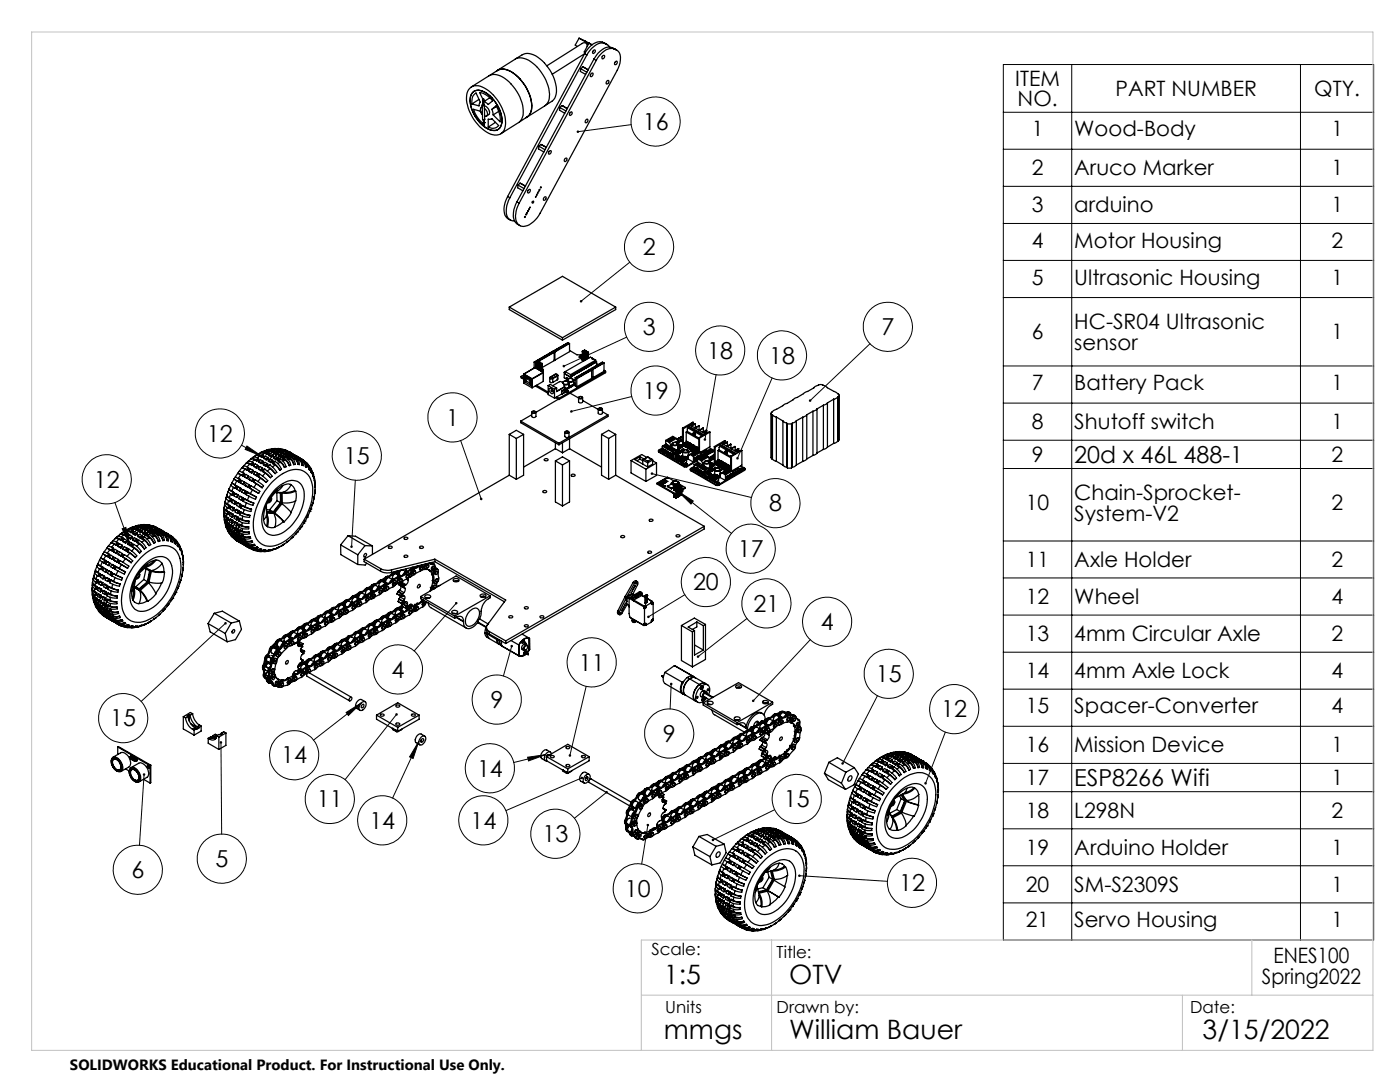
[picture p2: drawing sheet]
<svg xmlns="http://www.w3.org/2000/svg" width="279mm" height="216mm" viewBox="0 0 279 216" stroke-linecap="round" stroke-linejoin="round" font-family="sans-serif">
<defs><g id="words">
<g font-size="5.3">
<text x="132.5" y="196.4">1:5</text>
<text x="157.5" y="196.4">OTV</text>
<text x="132.5" y="207.4">mmgs</text>
<text x="157.5" y="207.4">William Bauer</text>
<text x="240" y="207.4">3/15/2022</text>
</g>
<g font-size="4.7">
<text x="128.3" y="25.9">16</text>
<text x="128.3" y="50.9">2</text>
<text x="128.3" y="66.9">3</text>
<text x="141.2" y="71.6">18</text>
<text x="175.9" y="66.9">7</text>
<text x="153.5" y="72.6">18</text>
<text x="128.3" y="79.6">19</text>
<text x="41.3" y="88.1">12</text>
<text x="89" y="84.9">1</text>
<text x="68.6" y="92.6">15</text>
<text x="214.4" y="92.3">20d x 46L 488-1</text>
<text x="18.7" y="97.3">12</text>
<text x="153.5" y="102.1">8</text>
<text x="147.3" y="111.1">17</text>
<text x="138.3" y="117.8">20</text>
<text x="150.4" y="122.1">21</text>
<text x="163.8" y="125.7">4</text>
<text x="78.1" y="135.2">4</text>
<text x="115.5" y="133.8">11</text>
<text x="174.8" y="136.1">15</text>
<text x="97.9" y="141.3">9</text>
<text x="187.9" y="143.2">12</text>
<text x="22" y="144.9">15</text>
<text x="132.3" y="148">9</text>
<text x="56.1" y="152.3">14</text>
<text x="95.2" y="155">14</text>
<text x="63.2" y="161.1">11</text>
<text x="156.4" y="161.1">15</text>
<text x="214.4" y="156.8">ESP8266 Wifi</text>
<text x="73.7" y="165.3">14</text>
<text x="93.9" y="165.3">14</text>
<text x="43" y="173">5</text>
<text x="108.3" y="168">13</text>
<text x="26.2" y="175.2">6</text>
<text x="124.7" y="178.9">10</text>
<text x="179.4" y="177.8">12</text>
</g>
<g font-size="4.2">
<text x="202.6" y="17.1">ITEM</text>
<text x="203.1" y="21.2">NO.</text>
<text x="222.6" y="19.1">PART NUMBER</text>
<text x="262.3" y="19.1">QTY.</text>
<text x="205.9" y="27.2">1</text>
<text x="214.4" y="27.2">Wood-Body</text>
<text x="265.7" y="27.2">1</text>
<text x="205.9" y="35">2</text>
<text x="214.4" y="35">Aruco Marker</text>
<text x="265.7" y="35">1</text>
<text x="205.9" y="42.4">3</text>
<text x="214.4" y="42.4">arduino</text>
<text x="265.7" y="42.4">1</text>
<text x="205.9" y="49.4">4</text>
<text x="214.4" y="49.4">Motor Housing</text>
<text x="265.7" y="49.4">2</text>
<text x="205.9" y="56.8">5</text>
<text x="214.4" y="56.8">Ultrasonic Housing</text>
<text x="265.7" y="56.8">1</text>
<text x="214.4" y="65.7">HC-SR04 Ultrasonic</text>
<text x="205.9" y="67.7">6</text>
<text x="214.4" y="69.8">sensor</text>
<text x="265.7" y="67.7">1</text>
<text x="205.9" y="77.8">7</text>
<text x="214.4" y="77.8">Battery Pack</text>
<text x="265.7" y="77.8">1</text>
<text x="205.9" y="85.6">8</text>
<text x="214.4" y="85.6">Shutoff switch</text>
<text x="265.7" y="85.6">1</text>
<text x="205.9" y="92.2">9</text>
<text x="265.7" y="92.2">2</text>
<text x="204.7" y="101.8">10</text>
<text x="214.4" y="99.8">Chain-Sprocket-</text>
<text x="265.7" y="101.8">2</text>
<text x="214.4" y="103.9">System-V2</text>
<text x="204.7" y="113.1">11</text>
<text x="214.4" y="113.1">Axle Holder</text>
<text x="265.7" y="113.1">2</text>
<text x="204.7" y="120.5">12</text>
<text x="214.4" y="120.5">Wheel</text>
<text x="265.7" y="120.5">4</text>
<text x="204.7" y="127.9">13</text>
<text x="214.4" y="127.9">4mm Circular Axle</text>
<text x="265.7" y="127.9">2</text>
<text x="204.7" y="135.3">14</text>
<text x="214.4" y="135.3">4mm Axle Lock</text>
<text x="265.7" y="135.3">4</text>
<text x="204.7" y="142.3">15</text>
<text x="214.4" y="142.3">Spacer-Converter</text>
<text x="265.7" y="142.3">4</text>
<text x="204.7" y="150.1">16</text>
<text x="214.4" y="150.1">Mission Device</text>
<text x="265.7" y="150.1">1</text>
<text x="204.7" y="156.7">17</text>
<text x="265.7" y="156.7">1</text>
<text x="204.7" y="163.2">18</text>
<text x="214.4" y="163.2">L298N</text>
<text x="265.7" y="163.2">2</text>
<text x="204.7" y="170.6">19</text>
<text x="214.4" y="170.6">Arduino Holder</text>
<text x="265.7" y="170.6">1</text>
<text x="204.7" y="178">20</text>
<text x="214.4" y="178">SM-S2309S</text>
<text x="265.7" y="178">1</text>
<text x="204.7" y="185">21</text>
<text x="214.4" y="185">Servo Housing</text>
<text x="265.7" y="185">1</text>
<text x="251.9" y="196.4">Spring2022</text>
<text x="254.2" y="192.2">ENES100</text>
</g>
<g font-size="3.3">
<text x="130" y="190.6">Scale:</text>
<text x="155" y="191.2">Title:</text>
<text x="132.8" y="202.2">Units</text>
<text x="155" y="202.2">Drawn by:</text>
<text x="237.5" y="202.2">Date:</text>
</g>
<text font-size="3" x="14" y="213.5">SOLIDWORKS Educational Product. For Instructional Use Only.</text>
</g></defs>
<g fill="none" stroke="#000" stroke-width=".2">
<path d="M200.2 12.9h73.9v174.7h-73.9zM213.9 12.9v174.7M259.5 12.9v174.7M126 24.9l-10.7 1.4M200.2 22.4h73.9M200.2 29.8h73.9M200.2 37.2h73.9M125.7 52.3l-9.7 7.8M200.2 44.6h73.9M200.2 52h73.9M200.2 59.4h73.9M125.1 67.3l-12.6 5.8"/>
<path d="M126.1 79.1l-12.1 3M142.9 74.8l-2.2 12.9M154.1 75.4l-6.9 16M173.6 68.6l-11.9 11.3M200.2 73h73.9M48.2 88.8l4 2.2M49.3 89l2.9 2-3.3-1.3zM70.9 95.8l-.7 13.3M91.9 87.9l4.1 11.7M130.1 94.5l19.9 4.8M135.4 98.1l3 1.9-.5 .6zM135.4 98.1l10.6 8.3"/>
<path d="M200.2 80.4h73.9M200.2 87.8h73.9M200.2 93.5h73.9M22.9 100.3l3 8.4M24.4 105.5l.7-.3 .8 3.5zM136.7 118.7l-7.3 4.4M200.2 108h73.9M200.2 115.3h73.9M45 124.4l-16.8 15.5M91.1 120.4l-8.4 9.5M102.1 128.9l-1.6 6M117 136.9l-3.3 13.8"/>
<path d="M133.9 136.5l-.2 5M149.1 123.4l-9.8 7.6M161.7 127.6l-11.4 12.2M175.1 138.8l-6.9 13.5M200.2 122.7h73.9M200.2 130.1h73.9M200.2 137.5h73.9M28.8 154.6l-1 14.1M44.1 148.1l.1 18.3M69.1 142.2l3-1.9-2.6 2.5zM72.1 140.3l-9.5 7.4M79.1 142.6l-10.2 13"/>
<path d="M83.6 148l-1.2 3.3-.7-.3zM83.6 148l-5.2 11.2M105.3 151.1l3.5-.5-3.3 1.2zM108.8 150.6l-6.3 1.6M116.1 155.2l-15.1 6.5M121.1 158.1l-6.4 5.2M188.7 146.1l-4 10.2M200.2 144.9h73.9M200.2 152.3h73.9M200.2 158h73.9M129.3 164.6l-1.2 7.8M154.6 161.6l-12.3 6"/>
<path d="M159.5 174.7l17.6 1.2M200.2 165.4h73.9M200.2 172.8h73.9M200.2 180.2h73.9"/>
<circle cx="130.8" cy="24.3" r="4.9"/>
<circle cx="129.5" cy="49.3" r="4.9"/>
<circle cx="129.5" cy="65.2" r="4.9"/>
<circle cx="130.8" cy="77.9" r="4.9"/>
<circle cx="143.7" cy="70" r="4.9"/>
<circle cx="156.1" cy="70.9" r="4.9"/>
<circle cx="177.2" cy="65.2" r="4.9"/>
<circle cx="21.3" cy="95.6" r="4.9"/>
<circle cx="43.9" cy="86.5" r="4.9"/>
<circle cx="71.2" cy="90.9" r="4.9"/>
<circle cx="90.3" cy="83.3" r="4.9"/>
<circle cx="140.9" cy="116.2" r="4.9"/>
<circle cx="149.8" cy="109.5" r="4.9"/>
<circle cx="154.8" cy="100.4" r="4.9"/>
<circle cx="79.4" cy="133.6" r="4.9"/>
<circle cx="99.1" cy="139.6" r="4.9"/>
<circle cx="118.1" cy="132.2" r="4.9"/>
<circle cx="153" cy="120.4" r="4.9"/>
<circle cx="165.1" cy="124.1" r="4.9"/>
<circle cx="177.4" cy="134.5" r="4.9"/>
<circle cx="24.6" cy="143.3" r="4.9"/>
<circle cx="58.7" cy="150.7" r="4.9"/>
<circle cx="65.8" cy="159.4" r="4.9"/>
<circle cx="97.8" cy="153.3" r="4.9"/>
<circle cx="133.5" cy="146.4" r="4.9"/>
<circle cx="159" cy="159.4" r="4.9"/>
<circle cx="190.4" cy="141.5" r="4.9"/>
<circle cx="27.5" cy="173.6" r="4.9"/>
<circle cx="44.3" cy="171.3" r="4.9"/>
<circle cx="76.3" cy="163.7" r="4.9"/>
<circle cx="96.5" cy="163.7" r="4.9"/>
<circle cx="110.8" cy="166.4" r="4.9"/>
<circle cx="127.3" cy="177.3" r="4.9"/>
<circle cx="182" cy="176.2" r="4.9"/>
</g>
<path d="M6.3 6.4h267.7v203.2h-267.7zM128 198.6h146M154 187.6v22M236 198.6v11M249.8 187.6v11M274 187.6h-146v22" fill="none" stroke="#c0c0c0" stroke-width=".2"/>
<path d="M161.6 79.7l-.2 .2 .1 .2 .2-.2-.2 .3a.26 .26 0 0 0 .4-.2 .26 .26 0 0 0-.3-.3zM115.2 26.1l-.1 .2h.2h-.2a.26 .26 0 0 0 .3 .2 .26 .26 0 0 0 .2-.3 .26 .26 0 0 0-.4-.1zM115.8 59.9v.4l.2-.2-.2 .2a.25 .25 0 0 0 .3 0 .25 .25 0 0 0 0-.4 .25 .25 0 0 0-.3 0zM112.3 72.9v.3l.2-.1-.2 .1a.26 .26 0 0 0 .4 .1 .26 .26 0 0 0 0-.4 .26 .26 0 0 0-.4 0zM113.8 82v.2l.2-.1-.2 .1a.25 .25 0 0 0 .3 .2 .25 .25 0 0 0 .1-.4 .25 .25 0 0 0-.4 0zM140.5 87.5l-.1 .2 .2 .2 .1-.2-.1 .2a.26 .26 0 0 0 .3-.3 .26 .26 0 0 0-.4-.1zM147 91.3l.1 .4 .1-.3-.1 .3a.26 .26 0 0 0 .3-.1 .26 .26 0 0 0-.1-.4 .26 .26 0 0 0-.3 .1zM135.4 98.1l3 1.9-.5 .6zM129.9 94.3v.1l.2 .1-.2-.1a.26 .26 0 0 0 .2 .4 .26 .26 0 0 0 .2-.4 .26 .26 0 0 0-.4-.1zM150.1 139.7v.3l.2-.2-.2 .2a.25 .25 0 0 0 .4 0 .25 .25 0 0 0 0-.4 .25 .25 0 0 0-.4 .1zM168 152.2l-.1 .3 .1 .1 .2-.3-.2 .3h.2a.25 .25 0 0 0 .2-.4 .25 .25 0 0 0-.4 0zM142.1 167.4v.3l.2-.1-.2 .1a.26 .26 0 0 0 .3 .1 .26 .26 0 0 0 .1-.4 .26 .26 0 0 0-.4 0zM184.5 156.1v.4h.1l.1-.2-.1 .2a.25 .25 0 0 0 .4-.2 .27 .27 0 0 0-.5-.2zM159.3 174.6v.1h.2h-.2a.26 .26 0 0 0 .3 .3 .26 .26 0 0 0 .1-.4 .26 .26 0 0 0-.4 0zM139.2 130.8l-.1 .4 .2-.2-.2 .2a.26 .26 0 0 0 .4 0 .26 .26 0 0 0 0-.3 .26 .26 0 0 0-.3-.1zM129.2 122.9v.3l.2-.1-.2 .1a.26 .26 0 0 0 .4 .1 .26 .26 0 0 0 0-.4 .26 .26 0 0 0-.4 0zM133.8 136.2a.27 .27 0 0 0 0 .5 .27 .27 0 0 0 .4-.1 .27 .27 0 0 0-.3-.4v.3v-.3zM113.5 150.6l.1 .4 .1-.3v.3a.25 .25 0 0 0 .3-.3 .25 .25 0 0 0-.5-.1zM129.1 164.4a.26 .26 0 0 0 0 .4 .26 .26 0 0 0 .4 0 .26 .26 0 0 0-.2-.4v.2v-.2zM120.9 157.9a.25 .25 0 0 0-.1 .3 .25 .25 0 0 0 .4 .1 .25 .25 0 0 0 0-.4l-.1 .2 .1-.2zM115.9 155v.2a.26 .26 0 0 0 .2 .3 .26 .26 0 0 0 .2-.4l-.2 .1 .2-.2zM105.3 151.1l3.5-.5-3.3 1.2zM95.8 99.4l.1 .4h.2l-.1-.2 .1 .2 .1-.1a.26 .26 0 0 0 0-.3 .26 .26 0 0 0-.4 0zM83.6 148l-1.2 3.3-.7-.3zM79 142.3a.26 .26 0 0 0-.1 .4 .26 .26 0 0 0 .4 0 .26 .26 0 0 0 0-.4l-.2 .3 .2-.3zM69.1 142.2l3-1.9-2.6 2.5zM44 147.9a.25 .25 0 0 0-.1 .4 .25 .25 0 0 0 .4-.1 .25 .25 0 0 0-.2-.3v.2v-.2zM28.6 154.3a.27 .27 0 0 0-.1 .4 .27 .27 0 0 0 .4 0 .27 .27 0 0 0-.1-.4v.3v-.3zM44.9 124.1a.25 .25 0 0 0-.1 .4 .25 .25 0 0 0 .4 0 .25 .25 0 0 0 0-.3l-.2 .2 .2-.2zM24.4 105.5l.7-.3 .8 3.5zM49.3 89l2.9 2-3.3-1.3zM69.9 109l.2 .3 .1-.2-.1 .2a.25 .25 0 0 0 .3-.3 .25 .25 0 0 0-.5 0zM90.9 120.2a.26 .26 0 0 0 0 .3 .26 .26 0 0 0 .3 0 .26 .26 0 0 0 0-.3l-.1 .2 .1-.2zM101.9 128.8a.25 .25 0 0 0 .1 .3 .25 .25 0 0 0 .3-.1 .25 .25 0 0 0-.1-.3l-.1 .2 .1-.2z" fill="#000"/>
<g fill="none" stroke="#000" stroke-width=".25">
<path d="M93.8 17.6a2.61 2.61 0 0 1 3.4 .3 8.5 8.5 0 0 1 3.6 7.4 1.95 1.95 0 0 1-2.9 1.5 8.5 8.5 0 0 1-4.8-7.8l.2-.8zM94.1 17.4l3.5-2.3a3.6 3.6 0 0 1 4 1.2 8.4 8.4 0 0 1 2.8 6.7l-.3 .8-.5 .5-3.6 2.4M94.3 18.5a2.56 2.56 0 0 1 3.5 .7 6.3 6.3 0 0 1 2.2 5.8 1.66 1.66 0 0 1-2.6 .7 7 7 0 0 1-3.5-6.3zM94.5 18.2a3.2 3.2 0 0 1 3.7 1.3 6 6 0 0 1 1.8 5.5 1.66 1.66 0 0 1-2.6 .7 6.7 6.7 0 0 1-3.4-6.7zM94.6 18.9l.4-.3 .8 1.8-.2 .7-1.4-.4v-1.1zM95.6 19.8l-1.4 .9M96.3 19.8h.2M96.3 19.8l-.6-1.3a4.3 4.3 0 0 1 2.6 1.6l-.9 .7-.8-.5M97.8 19.5l-1.2 .8M97.8 15a4 4 0 0 1 2.5-1.2 5 5 0 0 1 3.4 1.9M99.1 14.2a2.38 2.38 0 0 1 2.9 .1l1.7 1.4M99.3 14l3.5-2.2a3.6 3.6 0 0 1 4 1.2 8.4 8.4 0 0 1 2.8 6.7l-.3 .8-.4 .5-3.7 2.4"/>
<path d="M103 11.7a3.3 3.3 0 0 1 2.6-1 7.7 7.7 0 0 1 5 5 4.6 4.6 0 0 1-.1 4.2l-1.6 1.1M103.7 15.7a7.7 7.7 0 0 1 2.2 6.6l-.3 .7-.4 .4M103.7 15.7a8.2 8.2 0 0 1 2.4 6.2l-.3 .8-.8 .8M115.6 7.6l1.9 1.1M115.6 7.6l2.1 1.1M115.6 7.6l-.8 1.4 .4 .3M115.9 13.7l1.2 .7M115.9 13.7l-.1 .6 1.1 .6M116.3 13.3l-.4 .4M116.3 13.3l1.1 .6M116.7 10.7l-6.5 4.1M116.7 10.7l.4 .3"/>
<path d="M116.7 10.7l-15.4 28.5M117.1 11l-15.4 28.5M117.2 9.3a.62 .62 0 0 0-.3-.7 .62 .62 0 0 0-.7 .1l-7.1 4.4M117.5 8.6l.6 .4M117.5 8.6l-.9 1.8 .2 .1M117.5 8.6l.7 .3M118 14.7l.2-.1a.39 .39 0 0 1 .1 .4 .39 .39 0 0 1-.5 .2zM118.5 10l.1-.1a.39 .39 0 0 1 .1 .5 .39 .39 0 0 1-.4 .2v-.2zM118.5 11.8l.5 .3M118.5 11.8l-15.3 28.5M119 12.1l-15.4 28.4M120.3 8.4a3.1 3.1 0 0 0-3.4 1.9l-.2 .4"/>
<path d="M120.3 11.1l.2-.1a.36 .36 0 0 1 .1 .5 .36 .36 0 0 1-.4 .2zM120.3 8.4l.9 .5M120.3 8.4l.8 .5M121.1 16.2l.2-.1a.36 .36 0 0 1 .1 .4 .36 .36 0 0 1-.4 .2zM121.1 8.9a2.14 2.14 0 0 0-2.7 .5l-1.3 1.6M121.1 8.9l.6 .5M122.1 9.5a3 3 0 0 0-3.3 1.9l-.3 .4M122.1 9.5l.5 .3M122.1 9.5l.5 .2M122.6 9.7l.5 .3M122.6 9.7l.4 .2M122.6 9.8a2.78 2.78 0 0 0-3 1.4l-.6 .9"/>
<path d="M122.6 9.8l.4 .1M122.9 12.2h.1a.37 .37 0 0 1 .1 .5 .37 .37 0 0 1-.4 .1v-.3zM123 9.9a2.25 2.25 0 0 1 .7 2.7l-.5 1.4-15.4 28.5a4.3 4.3 0 0 1-3.7 2.7 2.01 2.01 0 0 1-1.2-2.6l.3-1 .4-1.1M96.2 21.4a.71 .71 0 0 0-.4 .6 .71 .71 0 0 0 .4 .7l.1 .1M96.2 21l.1 2.8M96.2 21.3l-.2 .1M96.3 22.9l-.5-.7-1.3-.4a7 7 0 0 0 1.9 2.9M96.3 23.8a.21 .21 0 0 0 .2 .2 .21 .21 0 0 0 .2-.2M96.3 23.8l.2 .1 .2-.1M96.4 20.7l-.2 .3M96.4 20.2v.6h.1M96.4 20.3h.1"/>
<path d="M96.4 20.2h.1M96.4 24.6h.1M96.5 20.8h.1M96.5 20.7l.2 .3M96.5 20.3h-.1M96.5 20.2h.1M96.5 24.4h.1M96.5 24.5h.1M96.5 20.2v.6M96.5 24v.5M96.5 20.2l-.1 .1M96.5 24.4v.1"/>
<path d="M96.5 24.5l-.1 .1M96.5 24.4l-.1 .2M96.5 20.2v-.4h-.2l.1 .5M96.5 20.2v.1M96.5 20.2l.1 .1M96.6 24.4h.1M96.6 24.5h.1M96.6 24v.5M96.6 24.4l.1 .6h-.3v-.4M96.6 24.5l.1 .1M96.7 21.1a1.27 1.27 0 0 1 .8 1.8l-.4 .2M96.7 21.6a1.16 1.16 0 0 1 .4 1.6l-.4-.1"/>
<path d="M96.7 21l-.2 .1-.3-.1M96.7 21v2.8M98.1 23.7l-.7 .1v1.6M98.1 23.7l1.4 1.3a1.61 1.61 0 0 1-2.1 .4M98.1 21.8l.3 1.1M98.1 21.8l.9-.7a5.5 5.5 0 0 1 .8 3.2l-1.4-1.4M98.1 23.7h.1M98.9 24.4l-1.5 1M99.1 21.2l-1 .6M99.5 22.2l-1.1 .7M101.3 39.2a3.7 3.7 0 0 0-.1 4.3l.6 .4M101.3 39.2l.4 .3"/>
<path d="M101.7 39.5a4.3 4.3 0 0 0-.3 4 1.49 1.49 0 0 0 1.3 .6M103.4 36.9l1.2 .7M103.4 36.9l-.1 .6 1.1 .6M103.8 36.5l-.4 .4M103.8 36.5l1 .6M103.8 36.5l1.1 .6M105.2 23.4l-1.5 .9M105.6 37.8h.1a.39 .39 0 0 1 .1 .5 .39 .39 0 0 1-.5 .2v-.4zM106.9 39.2v.2zM107.1 38.9l.1-.1-.1 .2zM107.2 38.6l.2-.1-.1 .2zM107.5 38.2h.1l-.1 .1z"/>
<path d="M107.6 29.2l1.2 .7M107.6 29.2l-.1 .5 1 .6M107.7 37.8l.1 .1-.2 .1zM108 28.8l-.4 .4M108 28.8l1 .6M108.6 39.4l.2-.1a.36 .36 0 0 1 .1 .5 .36 .36 0 0 1-.5 .1zM109.7 30.1h.1a.36 .36 0 0 1 .1 .4 .36 .36 0 0 1-.4 .2zM111.7 21.4l1.3 .8M111.7 21.4v.6l1 .6M112.1 21.1l-.4 .3M112.1 21.1l1.1 .6M112.7 31.6l.3-.1a.37 .37 0 0 1 .1 .5 .37 .37 0 0 1-.5 .2z"/>
<path d="M113.8 22.4l.2-.1a.38 .38 0 0 1 .1 .5 .38 .38 0 0 1-.4 .2zM116.9 23.9l.3-.1a.39 .39 0 0 1 .1 .5 .39 .39 0 0 1-.5 .1zM103.2 40.3a4.2 4.2 0 0 0-.3 4.1l.8 .6M103.2 40.3l.4 .2M104.7 43.3l.1-.1v.2zM105.2 42.4v.1zM105.4 42v.2zM105.6 41.7v.1zM105.7 41.4l.1-.1v.2zM106.4 40.1a.16 .16 0 0 1 .1 .3 .16 .16 0 0 1-.3 0zM101.6 61.3v.5l10.7 6.1M101.6 61.3l10.7 6.1"/>
<path d="M101.6 61.3l10.7-6.2 10.6 6.2M104 75.1l.5 .3M104 75.1v.3l.5 .3M104.5 74.6v.1M104.5 76.4h.1M104.5 74.7h.1M104.5 74.6h.1M104.5 74.7v1.7M104.5 74.8l-.5 .3M104.5 74.7l1.7 .9M104.5 76.4l1.7 1M104.6 74.6l-.1 .1"/>
<path d="M104.6 74.6l1.6 1M104.7 75.2l.3-.1 .7 .4 .2 .5v.9l-1.2-.7zM105 75.5v.5l.7 .4M105 75.5l.7 .4M105.1 76l-.4 .2M105.3 75.3l-.3 .2M105.4 75.4h.1M105.4 75.4l.1 .1M105.5 75.4v.1M105.5 75.4h.1M105.6 75.4l-.1 .1M105.7 75.9v.5"/>
<path d="M105.9 75.8l-.2 .1M105.9 76.3l-.2 .1M106.2 75.6h.1M106.2 77.4h.1M106.2 75.6v1.8M106.6 72.2v1.2M106.6 72.2l.3 .2M106.8 73.3h.1M106.8 73.3l-2.3 1.3M106.8 73.3l1.6 1M106.8 77l2.6 1.5M106.9 72.4v1"/>
<path d="M107 72.7l.1 .1M107 72.7h.2M107 72.1v.2M107 72.7v.8M107 72.1l-.2 .1 .2 .1M107 72.1l.2 .1-.2 .1M107.1 76.9l2.3 1.3M107.1 72.8v.7M107.2 72.7l-.1 .1M107.2 72.7v.9M107.4 71.9l.1 .1-.1 .1M107.4 73.6h-.1"/>
<path d="M107.4 71.9v.2M107.4 72.5v1.2M107.4 72.5l.1 .1M107.4 72.5h.1M107.4 71.9l-.2 .1 .2 .1M107.5 72.6v.3M107.5 73v.7M107.5 72.9h.1M107.5 72.9h-.1l.1 .1M107.5 72.5v.1M107.5 72.5v.4M107.6 72.9l-.1 .1"/>
<path d="M107.6 72.9v.9M107.7 72.3l.1 .1M107.7 73.4l-.1 .1M107.7 72.3v1.3M107.7 72.3h.2M107.7 73.7l-.1-.1 .1 .1M107.7 71.7v.2M107.7 72.7v1.2M107.7 72.7l.1 .1M107.7 72.7h.1v.1M107.7 71.7l-.2 .1 .2 .1M107.7 71.7l.2 .1-.2 .1"/>
<path d="M107.8 72.4v.3M107.8 72.8v1.1M107.9 73.8l.2 .1M107.9 73.4l.1 .1M107.9 72.3l-.1 1.7M107.9 72.3l-.1 .1M108 72.5l.1 .1M108 72.5l.1 1.3M108 72.5h.2M108 73.4h.1M108.1 71.5v.2M108.1 73.9v.2"/>
<path d="M108.1 74h-.1M108.1 73.9h.1M108.1 71.5l-.2 .1 .2 .1M108.1 71.5l.1 .1-.1 .1M108.1 72.6v1.2M108.2 73.9v.3M108.2 73.6l.2 .1-.1 .5M108.2 72.5l-.1 1.3M108.2 72.5l-.1 .1M108.4 74.3v.1M108.4 74.3h.1M108.4 71.3v.2"/>
<path d="M108.4 73.8l-.2 .1M108.4 74.3l-2.2 1.3M108.4 71.3l.2 .1-.2 .1M108.4 71.3l-.2 .1 .2 .1M108.4 74.3v1.8l-2.2 1.3M108.4 74.4l-2.2 1.2M108.8 71.1l-.2 .1 .2 .1M108.8 71.1l.1 .1-.1 .1M108.8 71.1v.2M109.1 70.9l.2 .1-.2 .1M109.1 70.9l-.1 .1 .1 .1M109.1 70.9v.2"/>
<path d="M109.4 76.9v1.8l1.3 .7M109.4 76.9l1.3 .8M109.4 76.9l.4-.2 1.3 .7M109.5 70.7l.1 .1-.1 .1M109.5 70.7l-.2 .1 .2 .1M109.5 70.7v.2M109.7 77.5a.64 .64 0 0 1 .6 .3 .64 .64 0 0 1-.1 .8 .75 .75 0 0 1-.5-1.1zM109.7 75.4v.8l.4 .2 .2-.1M109.7 75.4l.2 .2h.4M109.8 75.2l-.1 .2M109.8 75.2h.1M109.8 70.4l.2 .2-.2 .1"/>
<path d="M109.8 70.4l-.1 .2 .1 .1M109.8 70.4v.3M109.9 75.2l-.1 .2 .4 .1M110.1 77.8a.21 .21 0 0 0-.1 .2 .21 .21 0 0 0 .3 .1M110.1 77.8l.2 .1v.2M110.2 77.7l-.1 .1M110.2 70.3h.1l-.1 .1M110.2 70.3h-.2l.2 .1M110.2 70.3v.1M110.2 75.5l.1 .1M110.3 77l1.4-.8a.94 .94 0 0 1 .9 1M110.3 75.6v.7"/>
<path d="M110.4 70.1v.1M110.4 70.1l.3 .1M110.4 78l-.1 .1M110.6 71.8l.1 .1M110.6 70.3l-3.7 2.1M110.6 70.3v1.7l-2.4 1.3M110.6 70.3l-.4-.2-3.6 2.1M110.7 77.7v1.7M110.7 74.7l.4-.1 .2 .3M110.7 74.7h.1M110.7 74.7l-.9 .5M110.7 70.2v1.7"/>
<path d="M110.8 69.9l.1 .1-.1 .1M110.8 69.9l-.2 .1 .2 .1M110.8 69.9v.2M110.8 74.7h.4v.2M110.8 74.7l-.9 .5M110.8 79.3l.7 .4M111.1 79.2l.4 .3M111.1 77.4l-.4 .3M111.1 69.7v.2M111.1 69.7l.2 .1-.2 .1M111.1 69.7l-.1 .1 .1 .1M111.2 74.9v.1"/>
<path d="M111.2 74.9l-1 .6M111.2 75l-.9 .6M111.2 75.8l-.9 .5M111.2 75v.8M111.3 74.9l-.1 .9M111.3 74.9l-.1 .1M111.4 79.7l-4.4 2.6v.8a.49 .49 0 0 1-.9 0v-.8M111.5 69.5l.2 .1-.2 .1M111.5 69.5l-.2 .1 .2 .1M111.5 69.5v.2M111.5 79.5v.2M111.8 69.3l.2 .1-.2 .1"/>
<path d="M111.8 69.3l-.1 .1 .1 .1M111.8 69.3v.2M112.1 78v.1M112.1 78.6l-1.4 .8M112.1 78.6v.1M112.1 78v.6M112.1 78.1v.6M112.2 69.1l-.2 .1 .2 .1M112.2 69.1l.2 .1-.2 .1M112.2 69.1v.2M112.3 76.3a.72 .72 0 0 1 1.2 .2M112.3 67.4v.5"/>
<path d="M112.5 77.8l-.4 .2M112.5 68.9l.2 .1-.2 .1M112.5 68.9l-.1 .1 .1 .1M112.5 68.9v.2M112.5 77.8v.6l-.4 .3M112.5 77.8l-.4 .3M112.6 74.3v1.1l.4 .2M112.6 74.3h.1M112.6 77.2h.1M112.6 77.2l-1.5 .9M112.7 74.3v.3M112.7 74.6l1.3 .7v-.2"/>
<path d="M112.7 77.2v1.1l-.2 .1M112.7 77.2l-1.6 .9v-.7M112.7 77.8h.1M112.8 74.2v.4l1.1 .6M112.8 74.5l-.1 .1M112.8 74.3h-.1M112.8 74.2l-.2 .1M112.8 74.2l1.1 .6M112.8 77.6h.2M112.8 77.8h.2M112.8 77.6v.2M112.9 78a.29 .29 0 0 1 .3-.1 .29 .29 0 0 1 .2 .3h-.5z"/>
<path d="M112.9 68.7l.2 .1-.2 .1M112.9 68.7l-.2 .1 .2 .1M112.9 68.7v.2M112.9 78.2h.5M113 77.6v.2M113.2 75.9a.73 .73 0 0 1 .6-.4 .73 .73 0 0 1 .7 .4M113.2 75.9h.1M113.2 75.9l.1 .2M113.2 75.9v.2M113.2 77.4l-.5 .1 .1 .1M113.2 77.4l-.2 .2M113.2 68.5v.2"/>
<path d="M113.2 68.5l.2 .1-.2 .1M113.2 68.5l-.1 .1 .1 .1M113.3 76.1h-.6l-.3 .1-.1 .2M113.3 76.1l.1 .1a.53 .53 0 0 1-.4 .5 .53 .53 0 0 1-.6-.1M113.3 75.5l-.3 .1M113.5 75.6l.3-.1 .5 .2a.54 .54 0 0 1-.5 .5 .54 .54 0 0 1-.5-.4zM113.5 77.4l-.3 .1M113.5 77.3v.1M113.5 77.4l-.3 .1v-.1M113.5 75.6l-.5-.3v.3M113.6 77l-.1 .3M113.6 76.5l-.5 .3h-.6"/>
<path d="M113.6 76.4v.8M113.7 68.5v1.7l-3 1.7M113.7 69.9l1.4 .9h.9l.2 .1M113.7 68.5l-3 1.7M113.7 68.5l-.4-.1-2.9 1.7M113.8 77l-.3 .3M113.8 77.3h.1M113.8 77h.1M113.8 77.1v.2M113.8 78.5l1.7 .9M113.8 77.3l-.8 .5M113.9 74.8v.4"/>
<path d="M113.9 77v.3M114 75.1h.1M114 74.9h.1M114 74.9l.1 .1M114 75.2h-.1M114.1 74.9v.1M114.1 75.1v.4M114.1 75h.1M114.2 76.9h-.6l.2 .1M114.2 76.9l-.3 .1M114.2 76.9v.1M114.2 74.8l.1 .1"/>
<path d="M114.2 74.8l-.2 .1M114.2 74.8l-.1 .1M114.3 74.9h.1M114.3 74.9l-.2 .1M114.3 74.7l.1 .1M114.3 74.7h.1M114.4 74.7v.1M114.4 76.8l-.2 .2M114.4 74.8h.1M114.4 76.7l-.2 .3M114.5 76.5v.1M114.5 76.4l.2 .2-.3 .1"/>
<path d="M114.5 76.4l-.1 .3M114.5 75.9h.1M114.5 75.9a.79 .79 0 0 1-1.1 .3M114.5 75.9v.8M114.6 74.6v.1M114.6 74.6l-.2 .1M114.6 74.6l-.3 .1M114.6 74.7l-.2 .1M114.6 74.7h.1M114.7 74.5h.1M114.7 76.8l-.8 .5M114.7 74.5l.1 .1"/>
<path d="M114.7 76.8h.1M114.7 76.5v.3M114.8 74.6h.1M114.8 75.4l.3 .2M114.8 75.4v1.6l.3 .2M114.8 75.8l-.3 .2M114.9 74.4l-.1 .2M114.9 74.4l.1 .1M114.9 74.4l-.2 .1M115 74.5h.1M115 74.5l-.2 .1M115 74.3h.1"/>
<path d="M115 74.3l.1 .1M115.1 74.4h.1M115.1 75.6v1.6M115.2 75.2l-.2 .2h.2M115.2 75.2l.2 .2h-.2M115.2 75.2v.2M115.3 74.2l-.2 .2M115.3 74.2v.1M115.3 74.2l-.3 .1M115.3 74.3h.1M115.3 74.3l-.2 .1M115.4 74.1h.1"/>
<path d="M115.4 74.1l.1 .1M115.5 79.3v.9a.46 .46 0 0 0 .8 0v-.9M115.5 79.3a.42 .42 0 0 1 .4-.2 .42 .42 0 0 1 .3 .3 .43 .43 0 0 1-.4 .2 .43 .43 0 0 1-.3-.3zM115.5 74.1v.1M115.5 74.2h.1M115.5 75l.2 .1-.2 .1M115.5 75l-.1 .1 .1 .1M115.5 75v.2M115.6 79.2l.6 .1a.31 .31 0 0 1-.3 .2 .31 .31 0 0 1-.3-.2zM115.6 74l.1 .1M115.6 74l-.1 .1M115.6 74l-.2 .1"/>
<path d="M115.7 74.1h.1M115.7 74.1l-.2 .1M115.7 73.9h.1M115.7 73.9l.1 .1M115.8 73.9l.1 .1M115.8 74h.1M115.9 74h.1M115.9 74.8l.2 .1-.2 .1M115.9 74.8l-.2 .1 .2 .1M115.9 74.8v.2M116 73.8v.1M116 73.8l-.3 .1"/>
<path d="M116 73.8l-.2 .1M116 71.3h-.4M116 73.9h.1M116 73.9l-.1 .1M116.1 73.7h.1M116.1 73.7l.1 .1M116.2 71.2a.32 .32 0 0 0-.4-.2 .32 .32 0 0 0-.2 .3l.6 .2M116.2 73.7v.1M116.2 73.8h.1M116.2 71.2l-.2 .1v.5l.2 .1M116.2 70.1l.1 1.3M116.2 70.1l.1 .1"/>
<path d="M116.2 70.1h.2M116.2 74.6l.2 .1-.2 .1M116.2 74.6l-.1 .1 .1 .1M116.2 71.5v.4M116.2 74.6v.2M116.2 71.5h.2M116.2 71.9h.2M116.3 79.9l3.1 1.8M116.3 70.2v1.2M116.3 73.6l.1 .1M116.3 73.6l-.2 .1M116.3 73.6l-.1 .1"/>
<path d="M116.4 71.9h.1M116.4 71.5l.1 .5M116.4 73.7h.1M116.4 71.5l.2 .1M116.4 73.7l-.2 .1M116.4 70.1l-.1 1.3M116.4 70.1l-.1 .1M116.5 73.4v.2M116.5 73.4v.1M116.5 73.5l.1 .1M116.5 73.6h.1M116.6 70.9l-.2 .1"/>
<path d="M116.6 71.4l-.2 .1M116.6 69.9v1.6h.1M116.6 73.6h.1M116.6 69.9h.2M116.6 69.9l.1 .1M116.6 74.4l.2 .1-.2 .1M116.6 74.4l-.2 .1 .2 .1M116.6 71.6v.4M116.6 74.4v.2M116.6 71.6h.1M116.7 70.2l-.1 .1h.1M116.7 70v.2"/>
<path d="M116.7 70.3v1.2M116.7 70.2l.1 .1h-.1M116.7 73.4v.1M116.7 73.4l-.2 .1M116.7 73.4h-.2M116.7 73.5h.1M116.7 71.6v.3M116.7 71.7l.2 .1M116.7 73.5l-.1 .1M116.8 71.1h.1M116.8 71h.1M116.8 69.9v1.6h-.1"/>
<path d="M116.8 69.9l-.1 .1M116.8 73.3l.1 .1M116.8 73.3h.1M116.9 73.4h.1M116.9 71.2h-.1M116.9 71.5l-.2 .1M116.9 70.1l.1 1.7M116.9 70.1h.2M116.9 70.1l.1 .1M116.9 74.2l-.1 .1 .1 .1M116.9 74.2l.2 .1-.2 .1M116.9 74.2v.2"/>
<path d="M117 70.4l.1 .1-.1 .1M117 70.4v.2M117 70.6v1.1M117 70.2v.2M117.1 73.2l-.2 .2M117.1 73.2v.1M117.1 73.2l-.3 .1M117.1 71.3h.1M117.1 73.3h.1M117.1 71.2l.1 .1M117.1 70.1v1.6M117.1 70.1l-.1 .1"/>
<path d="M117.1 73.3l-.2 .1M117.2 73.1h.1M117.2 71.4h-.1M117.2 70.3h.2M117.2 70.3h.1M117.2 70.3v1.2h.1v-1.2M117.2 73.1v.1M117.3 73.2h.1M117.3 74l.2 .1-.2 .1M117.3 74l-.1 .1 .1 .1M117.3 74v.2M117.4 73v.1"/>
<path d="M117.4 73l-.1 .2M117.4 73l-.2 .1M117.4 73.1h.1M117.4 71.4h.1M117.4 70.3h-.1M117.4 70.3v1.2M117.4 73.1l-.1 .1M117.5 72.8l.1 .2M117.5 72.8l.1 .1M117.6 72.9v.1M117.6 73h.1M117.7 73.8l.1 .1-.1 .1"/>
<path d="M117.7 73.8l-.2 .1 .2 .1M117.7 73.8v.2M117.8 72.8h.1M117.8 72.8l-.2 .1M117.8 72.8h-.3M117.8 72.8l-.2 .2M117.9 72.6v.1M117.9 72.7h.1M117.9 72.7v.1M118 72.7h.1M118 73.5l.4 .2M118 73.5v.3"/>
<path d="M118.1 75.2l.3 .2M118.1 73.9l-3 1.7M118.1 73.9v1.6l-3 1.7M118.1 73.9l-.4-.2-2.9 1.7M118.1 72.6h.1M118.1 72.6h-.2M118.1 72.6l-.2 .1M118.1 72.6l-.1 .1M118.1 72.6v.1M118.2 71.5l.1 .2 .2-.1 .4 .3M118.2 71.5l-.4-.2-5 2.9M118.2 71.5l-.1 .1"/>
<path d="M118.2 71.5h.1M118.2 72.4l.1 .1M118.2 71.5l.2 .2M118.3 72.5h.1M118.3 72.5v.1M118.4 73.7v1.7M118.4 73.4l.2 .1-.2 .1M118.4 73.4l-.1 .1 .1 .1M118.4 73.4v.2M118.5 72.4h.1M118.5 72.4l-.2 .1M118.5 72.4h-.3"/>
<path d="M118.5 72.4v.1M118.6 72.2l.1 .1M118.7 72.3v.1M118.7 72.4h.1M118.7 73.2l.2 .1-.2 .1M118.7 73.2l-.1 .1 .1 .1M118.7 73.2v.2M118.8 72.2h.1M118.8 72.2l-.1 .1M118.8 72.2h-.2M118.9 72.2h.1M118.9 72.2l-.2 .2"/>
<path d="M118.9 71.9l-5 2.9M118.9 71.9v.3M119.1 72.6l.2 .1M119.1 72.2l-5 2.9M119.1 72.2l-5.1 2.9M119.1 72.2v.7M119.1 73l-.2 .1 .2 .1M119.1 73l.2 .1-.2 .1M119.1 73v.2M119.5 72.8l.1 .1-.1 .1M119.5 72.8l-.2 .1 .2 .1M119.5 72.8v.2"/>
<path d="M119.8 72.6l.2 .1-.2 .1M119.8 72.6l-.2 .1 .2 .1M119.8 72.6v.2M120.2 72.4l-.2 .1 .2 .1M120.2 72.4l.1 .1-.1 .1M120.2 72.4v.2M120.5 73.9l.4 .2M120.5 72.4l-2.1 1.3M120.5 72.4l-.3-.2-2.2 1.3M120.5 72.4v1.7l-2.1 1.3M120.9 74.1l-9.4 5.4M120.9 74.1v.3l-9.4 5.3"/>
<path d="M122.9 61.3v.5l-10.6 6.1M122.9 61.3l-10.6 6.1M166.4 79.7l-1.3 .7M166.4 79.7v8.8M167.2 79.2l-.8 .5M167.2 79.2v8.8M167.3 79.1a.29 .29 0 0 0 .2-.3 .29 .29 0 0 0-.3-.2l-2.1-1.2a1.7 1.7 0 0 0-2.7 0l-3.7 2-1.6 1.1-2.7 1.4-.2 .3a.3 .3 0 0 0-.3 .2 .3 .3 0 0 0 .1 .3M167.3 79.1l-.1 .1M167.3 79.1v8.8M167.5 78.9v8.9l-.2 .1M45.1 99.3l-.1 .7M45.1 99.3a.9 .9 0 0 0 .8 .8"/>
<path d="M45.3 98.8l-.2 .5M45.5 98.1l-.2 .6M45.6 99.9l-.2 .7M45.7 97.6l-.2 .5 .8 .6M45.8 99.3l-.4-.3-.1-.2a.79 .79 0 0 0 .7 .8M45.8 99.3l.4 .3M46 99.6l-.1 .5M46 99.6h.2M46 96.8l-.2 .7M46 98.6l-.2 .7M46.2 99.6l-.1 .4-.2 .1M46.2 98l-.5-.5 .2 .3 .6 .4"/>
<path d="M46.2 98l.5 .3M46.3 96.3l.5 .4M46.3 96.3l-.2 .6 .7 .5M46.3 96.3l.8 .6M46.4 99.8l-.2 .5 .6 .3M46.4 99.8l.7 .3M46.4 99.8l.5 .3M46.5 98.2l-.2 .5M46.5 98.2h.1M46.5 98.2l.2 .1M46.6 97.2l-.4 .8M46.7 95.7l-.4 .6"/>
<path d="M46.7 95.6l.6 .4M46.7 95.6l.9 .5M46.7 95.6l.3-.4 .8 .4M46.7 98.3l-.2 .4h-.2M46.8 96.7l.5 .3M46.8 97.4h.1M46.9 98.5l-.2 .5 .5 .2M46.9 98.5l.7 .3M46.9 98.5l.5 .2M47.1 96.9l-.3 .5M47.1 96.9h.1M47.1 96.9l-.2 .5"/>
<path d="M47.1 96.9l.2 .1M47.3 97l-.2 .5-.2-.1M47.3 96l-.5 .7M47.3 96l.4 .2M47.4 94.5l-.4 .6M47.4 94.5l.6 .3M47.4 98.7l-.2 .5M47.4 94.5l.9 .4M47.4 98.7l.2 .1M47.5 97.2l-.2 .4 .5 .3M47.5 97.2l.7 .3M47.5 97.2l.5 .2"/>
<path d="M47.6 96.1h.1M47.6 98.8l-.2 .5-.2-.1M47.6 96.1l.1 .1M47.8 95.6l.2 .1-.3 .5M47.8 99l-.1 .5 .5 .3M47.8 95.6h.1M47.8 95.6l-.2 .5M47.8 99l.7 .3M47.8 99l.5 .3M47.9 96.3l.7 .4M47.9 96.3l.6 .3M48 97.4l-.2 .5"/>
<path d="M48 97.4l.2 .1M48 94.8l-.4 .7M48 94.8l.5 .2M48.2 93.5l-.5 .6M48.2 97.5l-.3 .5-.1-.1M48.3 99.3l-.1 .5M48.3 94.9h.1M48.3 99.3h.2M48.4 94.9l.1 .1M48.5 97.7l-.3 .5 .5 .3M48.5 97.7l.6 .3M48.5 97.7l.5 .3"/>
<path d="M48.5 96.6l.1 .1M48.5 99.3l-.1 .5h-.2M48.6 94.4l-.3 .5M48.6 94.4l-.9-.3-.3 .4M48.6 94.4h.1M48.7 94.4l.1 .2-.3 .4M48.7 94.4l-.3 .5M48.7 99.5l-.2 .5M48.7 99.5l.7 .3M48.7 99.5l.1 .1M48.8 96.2l.1 .1-.3 .4M48.8 99.6l-.3 .4"/>
<path d="M48.8 99.6l1.9 .8M48.8 96.2l-.6-.3-.3 .4M48.8 96.2l-.3 .4M48.8 95.1l.6 .4M48.8 95.1l.4 .3M48.9 93.6l-.7-.1a.88 .88 0 0 1 1 .2M48.9 93.6l-.5 .7M48.9 93.6l.5 .3M48.9 96.9l.7 .4M48.9 96.9l.5 .3M49 98l-.3 .5M49 98h.1"/>
<path d="M49 92.5l-.4 .5M49.1 98l-.2 .5h-.2M49.1 98.7l1.9 .9 .2-.4M49.2 93.7h.1M49.2 95.4l.2 .1M49.2 93.7l.2 .2M49.4 99.8l1.3 .6M49.4 98.2l-.3 .5M49.4 98.2l1.8 1M49.4 98.2h.1M49.4 98.2l.6 .3M49.4 97.2l.2 .1"/>
<path d="M49.5 92.1h.7l.3 .2M49.5 92.1l-.4 .3M49.6 95l.1 .1-.3 .4M49.6 95l-.5-.3-.3 .4M49.6 95l-.4 .4M49.6 93.3l-.4 .4M49.6 93.3a.88 .88 0 0 0-1.1-.2l-.3 .3M49.6 93.3h.1M49.6 93.3l.1 .2-.3 .4M49.6 93.9l.6 .5M49.6 93.9l.5 .3M49.7 96.7l.1 .1-.2 .5"/>
<path d="M49.7 96.7l-.3 .5M49.7 96.7l-.5-.3-.3 .5M49.7 99l-.3 .8M49.7 95.6l.6 .5M49.7 95.6l.5 .3M49.8 97.4l.6 .3M49.8 97.4h.1M49.8 97.4l1.8 1.1M49.8 92.6l-.4-.2-.3 .1a.79 .79 0 0 1 1.1 .2M49.8 92.6l-.5 .6M49.8 92.6l.5 .3M50 98.5l1.2 .7"/>
<path d="M50 91.7a.8 .8 0 0 1 1.2 .1M50.1 96.9l1.8 1.1-.3 .5M50.1 96.9l-.3 .5M50.1 94.2l.1 .2M50.2 92.7h.1M50.2 95.9l.1 .2M50.2 92.7l.1 .2M50.4 97.7l-.4 .8M50.4 97.7l1.2 .8M50.5 93.8l.1 .2-.4 .4M50.5 93.8l-.4 .4M50.5 93.8l-.5-.2-.4 .3"/>
<path d="M50.5 95.5l.1 .1-.3 .5M50.5 95.5l-.3 .4M50.5 95.5l-.5-.3-.3 .4M50.5 92.3l-.3 .4M50.5 92.3l.1 .1M50.6 92.4v.1l-.3 .4M50.6 92.4l-.4 .3M50.6 96.2l1.7 1.1M50.6 96.2h.1M50.6 96.2l.6 .3M50.6 94.5l.6 .4M50.6 92.9l.6 .5"/>
<path d="M50.6 94.5l.5 .3M50.6 92.9l.5 .3M50.8 91.7h-.1a.58 .58 0 0 0-.8 .1l-.4 .3M50.8 91.7l-.5 .5M50.8 91.7l.4 .3M50.9 95.7l1.7 1.2-.3 .4M50.9 95.7l-.3 .5M50.9 91a.92 .92 0 0 1 1.3 0M51.1 94.8l.1 .1M51.1 93.2l.1 .2M51.2 96.5l-.5 .8M51.2 96.5l1.1 .8"/>
<path d="M51.2 91.8h.1M51.2 91.8v.2M51.4 94.4l.1 .1-.3 .4M51.4 94.4l-.3 .4M51.4 94.4l-.5-.3-.3 .4M51.4 92.9l.1 .2-.3 .3M51.4 92.9l-.3 .3M51.4 92.9l-.5-.3-.3 .3M51.5 95l1.6 1.3M51.5 95h.1M51.5 95l.5 .4M51.5 91.5l-.3 .3"/>
<path d="M51.5 91.5a.99 .99 0 0 0-1.4 .1M51.5 91.5h.1M51.5 93.5l.1 .2 .5 .2M51.5 93.5l.5 .2M51.6 91.5v.2l-.4 .3M51.6 92l.4-.3 .5 .3M51.6 91.5l-.4 .3M51.6 92v.2l.5 .3M51.6 92l.5 .3M51.8 91l-.6-.2-.8 .5M51.8 91l-.5 .3M51.8 91l.4 .3"/>
<path d="M51.8 94.6l1.6 1.3-.3 .4M51.8 94.6l-.3 .4M52 95.4l1.1 .9M52 95.4l-.5 .7M52 93.7l.1 .2M52.1 92.3v.2M52.1 90.2l.7-.2 .8 .2M52.2 91h.1M52.2 91v.3M52.4 93.4l.1 .2-.4 .3M52.4 93.4l-.4 .3M52.4 93.4l-.5-.3-.4 .4"/>
<path d="M52.4 94l1 .7 .6 .6M52.4 94h.1M52.4 94l.5 .4M52.5 92v.2l-.4 .3M52.5 92l-.4 .3M52.5 92.5l.4-.2 .5 .2M52.5 92.5l.1 .3 .5 .3M52.5 92.5l.5 .4M52.6 90.8l-.4 .2M52.6 90.8a1.16 1.16 0 0 0-1.6 0M52.6 90.8h.1M52.6 90.8v.2l-.4 .3"/>
<path d="M52.6 91.2l.4-.2 .5 .3M52.6 91.2v.3l.5 .3M52.6 91.2l.5 .3M52.7 90l.4-.1 .7 .1M52.8 93.6l.8 .6 .7 .8-.3 .3M52.8 93.6l-.4 .4M52.8 93.6h.1M52.8 90.4l-.6-.1-.6 .2M52.8 90.4l-.4 .3M52.8 90.4l.4 .3M52.9 90a1.07 1.07 0 0 1 1.4 0M52.9 94.4l1.1 .9"/>
<path d="M52.9 94.4l-.5 .6M53 92.9l.1 .2M53.1 91.5v.3M53.2 90.4a1.01 1.01 0 0 0-1.3 .1M53.2 89.8l.6-.2 .8 .3M53.2 90.4h.1M53.3 90.4l-.1 .3M53.4 92.5v.3l-.3 .3M53.4 92.5l-.4 .4M53.4 93.1v.2l.5 .2M53.4 93.1h.1M53.4 93.1l.8 .6 .7 .8"/>
<path d="M53.5 91.3v.2l-.4 .3M53.5 91.3l-.4 .2M53.6 91.8l.3-.3 .5 .4M53.6 91.8v.2l.5 .3M53.6 91.8l.4 .3M53.6 90.2v.3l-.4 .2M53.6 90.2l-.4 .2M53.6 90.3l-.3 .1M53.7 90.7l.3-.2 .5 .3M53.7 90.7l-.1 .2 .5 .3M53.7 90.7l.5 .2M53.8 92.8l.6 .4 .7 .8 .1 .3-.3 .2"/>
<path d="M53.8 92.8l-.4 .3M53.8 92.8h.1M53.8 90l-.4 .1M53.8 90l.5 .3M53.9 93.5l1 1M53.9 93.5l-.6 .5M54 89.7l.6-.2 .6 .3M54 92.1l.1 .2M54.1 99.6l-.6 .7M54.1 99.3a.63 .63 0 0 1 0 .7 .63 .63 0 0 1-.7 .2 .73 .73 0 0 0 .6-.9M54.2 89.7l.6 .1M54.2 90.9l-.1 .3"/>
<path d="M54.3 96.2a7 7 0 0 1 5.2-2.5 3.5 3.5 0 0 1 2.9 3.5 12.9 12.9 0 0 1-6.4 11.2 3.5 3.5 0 0 1-3.6 .3 3.5 3.5 0 0 1-1.8-3.2 12.8 12.8 0 0 1 3.7-9.3zM54.3 90h.1M54.3 90v.3M54.4 89.5h.8l.4 .2M54.4 91.9v.2l-.3 .2M54.4 91.9l-.4 .2M54.4 92.3v.2l.5 .3M54.4 92.3h.1M54.5 92.3l.7 .6 .6 .9M54.5 90.8v.2l-.4 .2M54.5 90.8l-.3 .1M54.6 91.2l.4-.2 .5 .3"/>
<path d="M54.6 91.2v.2l.5 .4M54.6 91.2l.5 .3M54.6 89.9v.3l-.3 .1M54.6 89.9l-.3 .1M54.6 89.9h.1M54.7 90.2l.3-.1 .5 .3M54.7 90.2l-.1 .3 .5 .3M54.7 90.2l.5 .3M54.8 89.8l-.3 .1M54.8 89.8l.4 .3M54.8 92.1l-.4 .2M54.8 92.1h.1"/>
<path d="M54.9 92.1a2.91 2.91 0 0 1 1.3 1.5l-.4 .2M54.9 92.1l-.4 .2M54.9 92.8l.9 1M54.9 92.8l-.5 .4M54.9 98.3l1.1 .1v1.9M55 98.2a2.48 2.48 0 0 0 2-.2l.7-.7 .4-.6a2.67 2.67 0 0 0-2.7 .9 7.4 7.4 0 0 0-2.7 6.8l.5 .6M55 98l-1.5 2.1M55.1 97.5a4.7 4.7 0 0 1 3.9-1.5 2.7 2.7 0 0 1 1.7 3.1 9.1 9.1 0 0 1-5.1 7.5 2.44 2.44 0 0 1-3.4-2.5 9.6 9.6 0 0 1 2.9-6.6zM55.1 91.5v.3M55.1 89.5h.7l.4 .2M55.2 90.5l-.1 .3M55.2 89.8h.1"/>
<path d="M55.2 98.3l.1 1.6M55.3 89.8l.3-.1v.3l-.4 .1M55.3 89.8l-.1 .3M55.3 99.9l-1.5 1.8M55.3 99.9l.7 .4M55.3 97.6v.1M55.5 91.3v.3l-.4 .2M55.5 91.3l-.4 .2M55.5 91.7h.1M55.5 91.7a3 3 0 0 1 1.3 1.6M55.5 91.7v.3l.4 .2M55.5 90.4v.3l-.4 .1"/>
<path d="M55.5 90.4l-.3 .1M55.5 89.5l1 .3M55.6 89.7l.1 .1M55.6 89.7l-.4 .1M55.6 90.8l.4-.1 .5 .3M55.6 90.8v.3l.5 .2M55.6 90.8l.5 .3M55.7 90h.3l2 1.1M55.7 89.8l.4 .2M55.7 90l-.1 .3 .5 .3M55.7 90l.5 .3M55.9 91.5a2.69 2.69 0 0 1 1.2 1.6l-.3 .2"/>
<path d="M55.9 91.5l-.4 .2M55.9 92.2l.4 .3 .5 .8M55.9 92.2l-.5 .3M56.1 98.3v1.9M56.1 91.1v.2M56.1 98.3l.2 .1M56.2 90.3l-.1 .3M56.2 89.7l.3 .1M56.2 89.7h.1M56.2 89.7l.4 .1M56.2 89.7l-.1 .3M56.3 89.6l.8 .3"/>
<path d="M56.3 98.4v1.9M56.4 96.9l-.6 .8-.8 .4M56.5 91l-.1 .2-.3 .1M56.5 91l-.4 .1M56.5 90.3l-.1 .2-.3 .1M56.5 91.3h.1M56.5 91.3a2.43 2.43 0 0 1 1.2 1.6M56.5 90.3h-.3M56.5 89.9l.1 .1M56.5 91.3l-.1 .3 .5 .2M56.5 89.8h.1M56.6 89.8l-.2 .3-.3-.1"/>
<path d="M56.6 90l.8 .3M56.6 90.6v.2l.4 .3M56.6 90.6l.5 .2M56.6 90l-.1 .2M56.6 90l.5 .3M56.7 89.7l.7 .3M56.9 91.8l.5 .5 .3 .6M56.9 91.2a2.36 2.36 0 0 1 1.1 1.6l-.3 .1M56.9 91.2l-.4 .1M56.9 91.8l-.5 .2M57 90.5l-.4 .1M57.1 89.9l.3 .1"/>
<path d="M57.1 89.9h.1M57.1 89.9l-.1 .2M57.1 90.3v.3h.2l.1-.3M57.1 90.3h.3M57.1 90.8l-.1 .3M57.4 90h.1M57.4 90l.5 .2M57.4 90.4l.2 .1M57.4 90l-.1 .2M57.5 90.8l-.1 .3h-.4M57.5 90.8h-.4M57.5 90.1l.8 .4"/>
<path d="M57.5 90.1l-.1 .2M57.5 90.1l.5 .3M57.5 91.1h.1M57.5 91.1l-.1 .2 .5 .3M57.5 91.1a2.28 2.28 0 0 1 1.1 1.6M57.6 90.5l.3 .1M57.6 90.5l-.1 .3M57.6 90.5l.5 .3M57.7 90.2h.2M57.9 91.6a1.35 1.35 0 0 1 .7 1.1M57.9 91.1h-.4M57.9 91.6l-.4 .1"/>
<path d="M57.9 91.1h.1M57.9 90.2h.1M57.9 91.1a2.28 2.28 0 0 1 1 1.6h-.3M57.9 90.2l.2 .3M57.9 90.6l.5 .2M58 90.4l.3 .1M58 90.4l-.1 .2M58.1 90.8h.3M58.1 96.7a1.74 1.74 0 0 1 .8 1.2M58.1 90.8l-.1 .3M58.2 90.5h.1M58.2 90.5l.6 .3"/>
<path d="M58.3 90.5l-.1 .2M58.3 91h.2M58.4 90.8l-.1 .3h-.3M58.4 90.7l.8 .4M58.4 90.7l-.1 .1M58.4 90.7l.5 .3M58.5 91.1h.3M58.5 91.1a1.91 1.91 0 0 1 1 1.6M58.5 91l.3 .1M58.5 91l-.2 .3 .5 .3M58.5 91v.1M58.5 91.5l.3 .1"/>
<path d="M58.8 91.6a1.43 1.43 0 0 1 .7 1.1M58.8 90.8l.2 .1M58.8 90.8h-.1M58.8 91.1a1.62 1.62 0 0 1 .9 1.6h-.2M58.9 97.9l.1 .1M58.9 91l.3 .1M58.9 97.9h-.1a5 5 0 0 1-2.4 .3M58.9 91l-.1 .1M59 98l.1 .6-.1 1.3a4.6 4.6 0 0 1-2.7 .4M59 98a4.7 4.7 0 0 1-2.7 .4M59 90.9h.1M59.2 91.1l.5 .2"/>
<path d="M59.2 91.1l-.1 .2M59.3 91.2l.3 .1M59.3 91.2h.1M59.3 91.2l-.1 .2M59.3 91.2a1.73 1.73 0 0 1 1 1.6M59.4 91.6l.2 .1M59.4 91.7h.2M59.6 91.7a1.18 1.18 0 0 1 .7 1.1M59.6 91.3a1.73 1.73 0 0 1 .9 1.6l-.2-.1M59.6 91.3h.1M59.7 91.3l.2 .2M59.7 91.3h.1"/>
<path d="M60 91.6a1.27 1.27 0 0 1 1 1.5M60.3 91.6a1.58 1.58 0 0 1 .9 1.7l-.2-.2M60.4 92a1.22 1.22 0 0 1 .6 1.1M60.9 92.1a1.54 1.54 0 0 1 .7 1.5M61.1 92.6l.4 .5 .1 .5M61.2 92.3l.5 .8 .1 .7-.2-.2M61.7 93l.3 .3 .1 .9M61.7 93.3l.4 .5v.4M61.9 93.2l.3 .6v.7l-.1-.3M62.2 94.1l.3 .9M62.3 94l.2 .4v.6M62.4 94.3l.2 1-.1-.3"/>
<path d="M62.6 95l.1 .9M62.6 99.6l-.2 .7M62.6 95.1l.1 .8M62.7 99.2l-.1 .4M62.7 99.2l.1-.1-.2 .5M62.8 95.4v.8l-.1-.3M62.8 96l.1 .9M62.8 98.4l-.1 .8M62.9 96.4v.5M62.9 97.2v.8M62.9 96.6v.7v-.4M62.9 97.8l-.1 .6z"/>
<path d="M101.6 94.8l-28.9 16.8M101.6 94.8l1.4 .8M101.6 86.7l1.4-.8 1.5 .8M101.6 86.7l1.4 .8M101.6 86.7v8.1M103 87.5v8.1M103.9 84v.3l7.6 4.5M103.9 84l7.6 4.4M104.5 86.7v8.1l-1.5 .8M104.5 86.7l-1.5 .8M106.1 82.8l-2.2 1.2M106.2 82.2a.43 .43 0 0 1 .4-.2 .43 .43 0 0 1 .3 .3 .42 .42 0 0 1-.4 .2 .42 .42 0 0 1-.3-.3z"/>
<path d="M106.2 82.2a.33 .33 0 0 1 .4-.1 .33 .33 0 0 1 .2 .2 .36 .36 0 0 1-.6-.1zM108.3 98a.42 .42 0 0 1 .5-.1 .42 .42 0 0 1 .3 .3 .4 .4 0 0 1-.5 .2 .4 .4 0 0 1-.3-.4zM108.6 91.7a.4 .4 0 0 1 .5-.2 .4 .4 0 0 1 .3 .3 .42 .42 0 0 1-.5 .2 .42 .42 0 0 1-.3-.3zM110.8 89.5l-6.3 3.7M110.8 89.5l1.5 .8M110.8 92v8.2l1.5 .8M110.8 92l1.5 .8M110.8 92l1.5-.8 1.4 .8M110.8 88.3v1.2M111.5 88.4v.4M112.3 88.3v2M112.3 92.8v8.2"/>
<path d="M112.7 86.3v.8a.49 .49 0 0 0 .9 0v-.8M112.7 86.1a.38 .38 0 0 1 .5-.1 .38 .38 0 0 1 .3 .4h-.6zM112.9 86.1l.5 .1a.28 .28 0 0 1-.3 .2 .28 .28 0 0 1-.2-.2zM113.7 89.5l-1.4 .8M113.7 89.5l6.4 3.7M113.7 92v8.2l-1.4 .8M113.7 92l-1.4 .8M113.7 87.5v2M114 94.8a.4 .4 0 0 1 .5-.2 .4 .4 0 0 1 .3 .3 .42 .42 0 0 1-.5 .2 .42 .42 0 0 1-.3-.3zM119.4 81.6v.8a.49 .49 0 0 0 .8 0v-.8M119.4 81.5a.38 .38 0 0 1 .5-.2 .38 .38 0 0 1 .2 .5h-.6zM119.6 81.5l.5 .1a.31 .31 0 0 1-.3 .2 .31 .31 0 0 1-.3-.2z"/>
<path d="M120.1 86.7v8.1l1.4 .8M120.1 86.7l1.4-.8 1.4 .8M120.1 86.7l1.4 .8M120.2 82.2l1.1 .6M121.3 82.8l-9.8 5.6M121.3 82.8v.3l-9.8 5.7M121.5 87.5v8.1M122.9 94.8l-1.4 .8M122.9 94.8l17.6 10.2M122.9 86.7l-1.4 .8M122.9 86.7v8.1M125.9 91.9l3 1.7"/>
<path d="M125.9 91.9v2.5l3 1.7M127.7 91.1l.8 .5M127.7 91.1l-1 .6 1.6 .9M127.7 91.6l-.6 .3M127.7 91.6l.6 .3M127.7 91.1v.5M128.3 91.8l1 .6M128.3 92.6l1 .6M128.3 91.8v.8M128.6 91.6l-.3 .2M128.6 91.6l.7 .4M128.9 93.6v2.5"/>
<path d="M129.1 91.3l-1-.6-2.2 1.2M129.3 92v.4M129.3 91.2h.1M129.3 91.2l.9 .5M129.3 91.2l-.9 .5M129.3 92.4v.8M129.3 91.2l.7 .4M129.3 91.2l-.7 .4M130 91.6l.2 .2M130 91.6l-.7 .4M130.2 91.8l-.9 .6M130.2 91.9l.8 .5"/>
<path d="M130.2 91.8v.8l-.9 .6M131 92.4l-2.1 1.2M131 92.4v2.5l-2.1 1.2M131.1 96.4l3.6 2.1M131.1 96.4v.2l3.6 2M131.4 89.9l.1 .3M131.4 96.3h.1M131.5 96.3h.1M131.5 96.3l1.1 .7M131.5 90.1l5 2.9M131.5 90.1v.1M131.5 90.2l5 2.9"/>
<path d="M131.7 96.3l1 .6-.1 .1M131.7 96.3h.1M131.7 96.3l.5 .3M131.8 96.1h.1M131.8 96.2l.5 .2-.6-.2-.2 .1M131.8 96.2h.1M132 96.1h-.1l.5 .3M132 96.1h.1M132 96.1l.5 .3M132.1 96l.5 .2-.6-.2-.2 .2M132.1 95.9v.1M132.1 96h.1"/>
<path d="M132.2 96.6h.1M132.2 89.4l-.8 .5 .1 .2M132.2 89.7l-.5 .2 .5 .1M132.2 89.9h-.4M132.2 89v1.2l.3 .1M132.2 89l2 1.2M132.2 89l.7-.4 2.1 1.2M132.3 96.6h.1M132.3 95.9h.1M132.3 95.9l.5 .3M132.4 90.2l.1 .1M132.4 96.4l-.1 .2"/>
<path d="M132.4 96.4h.1M132.4 95.7h.1M132.5 95.8l.5 .3-.6-.3-.3 .1M132.5 95.8h.1M132.5 90.1l-.1 .1M132.5 90.1l.3 .2M132.5 89.6v.5M132.5 96.4h.1M132.5 90.3h.1M132.5 89.7h.1M132.6 89.7h.1M132.6 96.4h.1"/>
<path d="M132.6 89.7l.2 .1M132.6 89a.35 .35 0 0 1 .4-.2 .35 .35 0 0 1 .2 .3 .36 .36 0 0 1-.3 .1 .36 .36 0 0 1-.3-.2zM132.6 90.2l-.1 .1M132.6 97h.1M132.6 90.3l.6 .4M132.7 90.2l-.2 .1M132.7 97h.1M132.8 89l-.2 .1M132.8 96.2h.1M132.8 89l.2 .1M132.8 89.8h.1M132.8 96.2v.1"/>
<path d="M132.8 96.3h.1M132.8 90.3h-.2M132.8 96.3l-.2 .1M132.8 88.9h.3l.1 .2M132.8 90l-.2-.2-.1 .1 .3 .3M132.8 89.8v.6l-.2-.1M132.8 89h.1M132.8 89.8l-.4-.2v.6M132.9 88.9l.2 .2M132.9 88.9l-.1 .1M132.9 87.9l.7 .4M132.9 87.9v.8"/>
<path d="M132.9 96.2h.1M133 89.1l.1 .1M133 90.6l.2 .1M133.1 95.5l-.6 .3M133.1 96.1h.1M133.1 95.5h.1M133.1 95.5l-.5 .2 .5 .3M133.1 96.1l-.2 .1M133.1 95.4h.1M133.1 89.1l.1 .1M133.1 90.5l-.1 .1M133.1 90.5l.3 .2"/>
<path d="M133.1 90v.5M133.2 90.7h.1M133.2 90.1h.1M133.2 89.1h.1M133.2 90.1l.2 .1M133.3 89.3a.31 .31 0 0 1 .4-.1 .31 .31 0 0 1 .1 .3l-.3 .1zM133.3 87.8a.35 .35 0 0 1 .3-.1 .35 .35 0 0 1 .3 .2 .35 .35 0 0 1-.4 .2 .35 .35 0 0 1-.2-.3zM133.3 90.7l.5 .4M133.3 97v.2l.7 .3M133.3 90.6l-.1 .1M133.3 97l.7 .4M133.3 97l.7-.4 .7 .4"/>
<path d="M133.3 87.9v.1M133.4 90.6l-.2 .1M133.4 90.7h-.1M133.4 89.4l-.1 .1M133.4 87.9v.1h.1M133.4 89.4l.1 .1h.2M133.4 90.4l-.1-.2a.17 .17 0 0 0-.1 .2 .17 .17 0 0 0 .2 .1M133.4 89.4h.1M133.4 90.2v.6l-.1-.1M133.4 90.2l-.4-.2v.6M133.4 89.4l.3 .1M133.5 89.3l.3 .1v.1"/>
<path d="M133.5 88v.1M133.5 89.3h.2l.1 .2M133.5 89.3l-.1 .1M133.5 89.3l.3 .2M133.6 88.3l.3 .5M133.7 87.8h.1M133.7 87.8l-.3 .1M133.7 89.5v.1M133.7 90.9v-.6l.4 .3v.6l-.2-.1M133.7 90.9l.1 .1M133.7 89.5l.1 .1M133.7 87.8h-.2l-.2 .1"/>
<path d="M133.8 87.8l.1 .1M133.8 87.8l-.1 .1-.2 .1M133.8 89.5h.1M133.8 90.9h-.1M133.8 90.4v.5M133.8 87.8l-.3 .2M133.8 90.9l.3 .2M133.8 91v.1M133.8 90.5h.1M133.8 90.5l.3 .1M133.9 87.9l-.1 .1M133.9 87.9v.1"/>
<path d="M133.9 88.8v.3M133.9 91h-.1M133.9 87.6h.1M133.9 89.9h.1M133.9 91.1l.3 .3M134 89.6h.2l.3 .1a.32 .32 0 0 1-.3 .3 .32 .32 0 0 1-.3-.3zM134 87.3l.5 .1a.29 .29 0 0 1-.3 .3 .29 .29 0 0 1-.2-.4zM134 96.4l1 .5M134 97.4v.1M134 91l-.2 .1M134 96.4h.1M134 91.1h-.1"/>
<path d="M134.1 89.7l-.2 .2M134.1 87.6h-.1M134.1 89.7v.2h.2M134.1 90.6h.1M134.1 96.4h.1M134.1 96.4h-.1M134.1 89.7l.2 .2M134.1 89.7h.3l.1 .2M134.1 90.8l-.3-.2 .3 .3M134.1 96.3l-.1 .1M134.1 96.3h.1M134.1 96.3v.3"/>
<path d="M134.1 96.4l.7 .4 .7-.4M134.1 96.3l.7 .4 .7-.4M134.1 96.6h.1M134.1 88.6a.62 .62 0 0 1 .6-.3 .62 .62 0 0 1 .6 .3M134.1 88.6a.64 .64 0 0 0 1.2 0M134.1 88.6v.7M134.1 96.6l.7 .4M134.1 88.7l-.2 .1M134.1 96.3l.7 .4M134.2 87.6l-.1 .1M134.2 89.7h-.1M134.2 89.7h.1l.1 .2"/>
<path d="M134.2 89.7l.2 .2M134.2 90.2v1.2M134.3 88.4a.47 .47 0 0 1 .5-.1 .47 .47 0 0 1 .3 .4 .47 .47 0 0 1-.5 .1 .47 .47 0 0 1-.3-.4zM134.3 98.4l.5 .3M134.3 98.4h.1M134.3 87.4l.1 .1M134.3 87.4h-.2v.2M134.3 89.9l.1 .1M134.3 87.4l-.2 .2M134.4 87.4h-.4l-.1 .2M134.4 91.3l-.2 .1M134.4 90.5v.9l.3 .2"/>
<path d="M134.4 90.5l.3 .2M134.4 87.5l-.2 .1M134.4 87.5h.1M134.4 89.9h.1M134.4 87.4l.1 .2M134.4 97.8h.2M134.4 99.1l.1 .1M134.4 97.5h.2M134.4 99.1h.2M134.4 97.5v.3M134.4 98.5v.6M134.5 97.4h.1"/>
<path d="M134.5 97.4v.1M134.5 97.4l-.1 .1M134.5 87.6h.1M134.5 97.5v.4M134.5 98.6v.6M134.6 96l-1.4-.8-2.1 1.2M134.6 90.5h.2M134.6 90.5h.1M134.6 97.4l-.1 .1M134.6 97.4v.4M134.6 98.6l-.1 .6M134.7 90.4h.1"/>
<path d="M134.7 90.7v.9M134.7 97v.2l-.7 .3M134.7 98.5v.1M134.7 90.4l-.3 .1M134.7 90.4l-.1 .1M134.7 97l-.7 .4M134.8 97.3v.3M134.8 91.5l-.1 .1M134.8 91.5l.1 .1M134.8 90.5h.1M134.8 97.7v.3M134.8 98.5v.8"/>
<path d="M134.8 97.7h.2M134.8 97.3h.2M134.8 99.3h.2M134.8 99.3l.1 .1M134.8 98.7h.1M134.8 90.4h.1M134.8 90.4v.1M134.8 97h.1M134.8 95.9h.1M134.8 95.9l.7 .4M134.8 95.9l-.7 .4M134.8 90.2v.1"/>
<path d="M134.8 96.7v.3M134.8 90.2l.2-.1 .4 .2M134.8 90.2h.1M134.8 97.2h.2M134.8 97.2v.1M134.8 97.2l.1 .1M134.8 97.6v.1M134.8 97.6l.1 .1M134.8 98.7l.2 .1M134.9 90.5l-.2 .2M134.9 97.3v.3M134.9 97.7v.4"/>
<path d="M134.9 98.8v.6M134.9 96.8h.1M134.9 97.6h-.1M134.9 97.6h.1M134.9 91.7h.2M134.9 90.2v.1M134.9 91.6v.1M134.9 91.6h.2M135 96.9v.1M135 96.8l.1 .1M135 96.9l-.2 .1M135 98.5v.3"/>
<path d="M135 97.6l-.1 .1M135 96.8h.1M135 97.2l-.1 .1M135 97.2v.1M135 97.6v.1M135 97h.1M135 97.7v.3h-.2M135 97.3v.3M135 89.8l.3 .1v.3M135 89.8l-.8 .4M135 87.5l-1.4 .8M135 87.5l.3 .5"/>
<path d="M135 87.5l-.7-.4-1.4 .8M135 98.7v.6M135 99.3l-.1 .1M135 90.2h.1M135 90.2l.1 .2M135 90.2l.1 .6-.2 .2v-.5M135 90.2l-.4 .3M135 90.7l-.1 .1M135 90.2h-.1M135.1 96.9v.1M135.1 91.6l.4-.2-.4 .2v.2l.2 .1M135.1 91.6v.1"/>
<path d="M135.1 96.9h.1M135.1 96.9l-.1 .1M135.1 96.7v.1M135.1 96.7l-.1 .1M135.1 87.7h.1M135.1 91.7l.2 .1M135.1 87.7l.5 .2M135.1 87.7l.3-.2 .6 .3M135.1 97h-.1M135.1 97h.1M135.2 90.7h.1M135.1 96.8l.2 .2"/>
<path d="M135.1 96.7l.1 .2M135.1 96.8h-.1M135.1 91.2l-.3 .2v.3h.1M135.1 90.4l.1 1M135.1 97l.1 .8M135.1 91.3l.1 .1M135.1 96.7h.1M135.2 97.4h.1M135.2 98.3v.8M135.2 97.5h.2M135.2 97.1h.2M135.2 99.1l.1 .1"/>
<path d="M135.2 98.6l-.2 .2M135.2 98.5l.1 .1M135.2 96.9h.1M135.2 96.7l.1 .1M135.2 96.9l.1 .1M135.2 90.7v.7M135.2 91.1l.3 .1M135.2 87.8l.3 .2M135.2 96.7h-.1M135.3 88.6v1l-.2 .2M135.3 89.5l-.2 .4 .4-.3M135.3 96.8v.1"/>
<path d="M135.3 97.1v.3M135.3 97.5v.4M135.3 98.6v.6M135.3 96.8l-.1 .1M135.3 89.2l.1 .1M135.3 89.4l.2 .2M135.3 88.9h.1M135.3 97.4v.1M135.3 96.6h.1M135.3 97v.1M135.3 97l.1 .1M135.3 97.4h.1"/>
<path d="M135.3 91.9h.1M135.3 88v.8M135.3 91.8v.1M135.3 91.8h.1M135.3 88l-.5 .3M135.3 96.9h.1M135.3 96.7l.1 .2M135.3 96.6l.1 .1M135.3 96.7h-.1M135.3 96.7h.1M135.3 96.9v.1M135.3 98.2v.4"/>
<path d="M135.3 96.9h-.1M135.3 97.4l.1 .1M135.4 97.5v.3h-.2M135.4 97.4h.1M135.4 97.4h-.1M135.4 90.3l-.3 .1M135.4 88.9v.4M135.4 90.3v.8M135.4 97.1v.3M135.4 98.5v.6M135.4 90.3l.1 .1M135.4 99.1h-.1"/>
<path d="M135.4 99.1l-.1 .1M135.4 96.8h.1M135.4 96.6v.2M135.4 88.8l.1 .1M135.4 88.8h.2M135.4 96.9h.1M135.4 96.6h-.1M135.4 96.7l.1 .1M135.4 91.8v.1M135.4 96.8v.1M135.4 96.5l.1 .1M135.4 96.5v.1"/>
<path d="M135.5 90.1l.2 .3M135.5 91.9h-.1M135.5 91.9l.1 .1M135.5 88.7v.1M135.5 88.7l.1 .1M135.5 90.1l.2 .1M135.5 90.1l.1-.1 .3 .2M135.5 88.7l-.1 .1M135.5 96.6h.1M135.5 96.5l.1 .1M135.5 96.6h-.1M135.5 89.2l-.1 .1"/>
<path d="M135.5 90.4l-.1 .2M135.5 87.5h.1M135.5 90.4l-.1 .1M135.5 87.4v.1M135.5 88.9v.3M135.5 96.8h.1M135.5 87.4l.5 .3M135.5 88.9h-.1M135.5 87.4l.3-.2 .4 .3M135.5 96.8h-.1M135.5 96.4l.1 .1M135.5 96.3l-.7 .4"/>
<path d="M135.5 96.3h.1M135.5 89.1h.1M135.5 90.9h.1M135.5 96.7l.1 .1M135.5 97.2h.1M135.5 88.8v.6l.2 .1M135.5 89.6v.2l-.2 .1M135.5 88.1l.1 .1M135.5 88v.2l-.2 .1M135.5 96.3v.2M135.5 96.6v.1M135.5 98.1v.8"/>
<path d="M135.5 88.8l.3 .2M135.5 88.8h.1M135.5 88l-.2 .2M135.5 96.9h.2M135.5 97.3h.2M135.5 97.2l.1 .1M135.5 98.9l.1 .1M135.5 98.4l-.2 .2M135.5 98.3l.2 .1M135.6 90.9h-.1M135.6 91.2h.1M135.6 91.3h.1"/>
<path d="M135.6 96.7h.1M135.6 96.5v.1M135.6 91.3h.2M135.6 90.9v.6l-.1-.6M135.6 96.5h-.1M135.6 96.6v.1M135.6 96.9v.7h.1v-.3M135.6 88.8l.2 .1M135.6 88.8h.1M135.6 96.6h.1M135.6 96.9v.3M135.6 97.3v.3"/>
<path d="M135.6 98.4v.6M135.6 97.2h-.1M135.6 97.2h.1M135.6 96.6l1.1 .7M135.6 92.1h.2M135.6 92h.2M135.6 87.9v.3M135.6 92v.1M135.7 89h.1M135.7 96.7l-.1 .1M135.7 98v.4M135.7 96.8l-.1 .1"/>
<path d="M135.7 96.8l-.3 .1M135.7 96.7h-.1M135.7 97.2l-.1 .1M135.7 97.2v.1M135.7 96.8v.1M135.7 97.2h.1M135.7 98.9l-.1 .1M135.7 96.9v.3M135.7 98.3v.6M135.7 98.9h-.1M135.7 88.7v.2M135.7 89.2v.3"/>
<path d="M135.7 90.2v.2M135.7 88.7l-.1 .1M135.7 88.7l-.2-.1-.2 .2M135.8 88.9h.1M135.8 88.9l.3 .1M135.8 88.9l.1 .1M135.8 91.1h.1M135.8 92l.2 .3M135.8 91.6l-.3 .2v.2l.1 .1M135.8 92.1h.2M135.8 91.1l.1 .7M135.8 91.5l-.4 .3"/>
<path d="M135.8 89h-.1M135.9 89.9l.2 .2M135.9 89.9l.1-.1 .3 .1-.2 .1M135.9 89.9l.2 .1M135.9 91.1h.1M135.9 97.4h.2M135.9 90.2l-.2 .2M135.9 97.1v.3M135.9 90.2h-.2M135.9 97.1h.2M135.9 98.7h.2M135.9 98.7h.1"/>
<path d="M135.9 91.4h.1M135.9 91.5h.1M135.9 89h.1M135.9 87.2h.1M135.9 91.7v.1M135.9 87.2v.1M135.9 91.1v.7M135.9 97.9v.8M135.9 89h-.4l.2 .2M135.9 87.2l.3 .1M135.9 97l.1 .1M135.9 98.2l-.2 .2"/>
<path d="M136 91.1l.2 .2M136 92.3h.1M136 87.9h.1M136 87.8v.2l-.4 .2M136 92.1v.2M136 92.1h.1M136 91.1l.5 .3-.1-.1M136 87.8l-.4 .1M136 97.1v.3M136 91.9h.1M136 87.7v.2M136 91.4v1l.3 .2"/>
<path d="M136 97.8v.9M136 91.4l.3 .2M136 91.8l-.2 .2M136 97l-.1 .1M136 97v.1M136 97l.1 .1M136.1 97.4h.1M136.1 97.1v.3M136.1 98.1v.6M136.1 98.7h-.1M136.1 89v.3l-.4 .2M136.1 90v.1"/>
<path d="M136.1 89l-.4 .2M136.2 91.3h.1M136.2 88.7v.2M136.2 88.7v.1M136.2 88.7h.1M136.2 85.4v3l.2 .1M136.2 87.8l-.2 .1M136.2 85.4l.2 .1M136.2 87.6l-.2 .1M136.2 87l-.3 .2M136.2 90.1a.62 .62 0 0 1 .6-.4 .62 .62 0 0 1 .6 .4M136.2 90.1v1l.2 .2"/>
<path d="M136.2 90.9l.2 .4M136.2 90.1a.64 .64 0 0 0 1.2 0M136.2 88.8v.1M136.2 89.6l.1 .3M136.2 90.1h-.1M136.2 90.9l-.2 .2M136.2 89.6l.5 .1M136.2 89.6l.3 .2M136.2 88.9h.1M136.3 88.7l-.1 .1M136.3 88.7v.1M136.3 97.7v.3l-.4 .1"/>
<path d="M136.3 92.1h.1M136.3 91.4l.1 .1M136.3 91.4v.1M136.3 91.6v1M136.3 91.4h-.3M136.3 91.4h-.1l.2 .1M136.3 91.5h.1M136.4 91.5h.1M136.4 91.5h.2M136.4 85.5v3M136.4 91.3h.1M136.5 89.8l.3-.1 .4 .2a.43 .43 0 0 1-.4 .3 .43 .43 0 0 1-.4-.3z"/>
<path d="M136.5 93h.6M136.5 93.1h.6M136.5 88.9h.1M136.5 88.9l.1 .2v-.2M136.5 91.2v.2M136.5 93v.1M136.5 91.2l.2-.1 .3 .1M136.5 91.2h.1M136.6 91.5h.1M136.6 91.5l-.3 .1M136.6 91.5v.5l-.3 .1M136.6 88.9h.1"/>
<path d="M136.6 89h.1M136.6 91.2v.1M136.6 92.6a.31 .31 0 0 1 .4-.1 .31 .31 0 0 1 .2 .2 .32 .32 0 0 1-.3 .2 .32 .32 0 0 1-.3-.3zM136.6 92.7h.6M136.6 91.4h.1M136.6 91.4v.1M136.7 91.2h-.1M136.7 91.2h.1l-.1 .1M136.7 91.2v.1M136.7 91.8l-.1 .1M136.7 91.8h.1M136.7 91.3h.1"/>
<path d="M136.7 91.3v.5M136.7 97.3v.1l-2 1.2M136.7 97.3l-2 1.2M136.8 91.3h.1M136.8 91.3l-.4 .2M136.8 91.3l-.5 .2M136.8 91.3v.5M136.9 89.1v.2M136.9 89.1h.1M136.9 89.3h.1M136.9 86.2l2.6 1.5M136.9 86.2v1.8l.3 .1"/>
<path d="M137 91.7h.1M137 91.2v1l-.7 .4M137 91.7l-.2 .1M137 91.7l-.7 .4M137 91.2l-.2 .1M137.1 93v.1M137.1 88.1l-.7 .4M137.2 86.1l2.3 1.3M137.2 86.1l-.3 .1M137.2 88.1v.1M137.2 88.1l-1 .6M137.2 89.3h.1"/>
<path d="M137.2 89.3l.1 .2v-.2M137.2 88.2l.3 .1M137.2 88.2l-.9 .5M137.3 89.3h.1M137.3 85.4l-.1 .2v.5M137.3 85.4l2.8 1.6M137.3 85.4l.2-.1 2.8 1.5M137.4 90.9l-.1 .3-.3 .1 .4-.2M137.4 90.9h.1M137.4 85v.4M137.4 90.1v1.5l1 .6M137.4 90.7v.1"/>
<path d="M137.4 90.1l.1 .1M137.4 91.4l-.4 .2M137.4 85l3.1 1.7-1 .6M137.4 85l-1 .5M137.4 91.2l-.4 .2M137.4 90.2l.4-.2 .5 .3M137.5 88.3l.1 .1M137.5 88.3l-1 .6M137.5 89.5l.1 .2M137.5 89.5h.1M137.6 88.4h.1M137.6 88.4l.2 .1"/>
<path d="M137.6 88.4l-1 .5M137.6 89.5h.1M137.6 89.7h.1M137.6 90.1l-.3-.1 .2 .2M137.6 89.5v.2M137.7 90.7l-.3 .1M137.7 90.7l.7 .4M137.8 93.6l.1 .3M137.9 89.7h.1M137.9 89.7v.2M137.9 88.5h.1M137.9 88.5l-1 .6"/>
<path d="M137.9 93.8l5 2.9M137.9 93.8v.1M137.9 93.9l5 2.9M137.9 88.5l.3 .2M137.9 88.5v.1M137.9 89.9h.1M137.9 88.6l-1 .5M138 89.7h.1M138.1 90.6a.31 .31 0 0 1 .4-.2 .31 .31 0 0 1 .2 .4h-.5zM138.1 90.7l.1 .1M138.1 90.7v.1M138.2 84.5v.3"/>
<path d="M138.2 84.5l-.5 .3 .2 .1 .9-.3M138.2 88.7l.4 .2M138.2 88.7l-1 .6M138.2 89.9h.1M138.2 89.9l.1 .2M138.3 88.8h.1M138.3 88.8l-1 .6M138.3 90.7l-.1 .1M138.3 88.8l-1 .5M138.3 89.9h.1M138.3 90.1h.1M138.3 89.9v.2"/>
<path d="M138.3 86.6l.4 .3M138.3 84.3l-2.1 1.1M138.3 84.3l-.1 .2M138.3 84.3v.4M138.4 90.8h-.1M138.4 86.5l.2 .1M138.4 86.6l.1 .2 .1-.1M138.4 86.5v.1M138.4 86.5l.3 .2M138.4 86.6l.2 .1M138.4 86.4v.1M138.4 86.4l.3 .2"/>
<path d="M138.4 91.1v1.1M138.5 86.3a.34 .34 0 0 1 .2 .5M138.5 86.3l-.1 .1M138.5 93.1l-.7 .4 .1 .3M138.5 93.4a.23 .23 0 0 0-.3 0 .23 .23 0 0 0 0 .3h.3M138.5 93.6h-.4M138.5 90.1h.1M138.5 90.6h-.2v.1M138.5 90.6h.1M138.5 90.6l-.2 .1M138.5 92.7v1.1l.4 .2M138.5 92.7l2.1 1.2"/>
<path d="M138.5 92.7l.8-.4 2.1 1.2M138.5 88.9l-1 .6M138.6 90.6h-.3l-.2 .1M138.6 90.6h.1M138.6 90.6l.1 .1M138.6 90.6l-.1 .2h-.1M138.6 86.6h.1M138.6 86.7h.1M138.6 91.6l.3-.1-.1 .3h-.2M138.6 91.4h.1M138.6 88.9v.1M138.6 91.4v.6h.1"/>
<path d="M138.6 89l.3 .1M138.6 91.4l.4-.2v.6M138.6 88.9l-1 .6M138.6 90.6l-.2 .2M138.6 91.9l.1 .1M138.7 86.6v.1M138.7 90.7v.1M138.7 86.7v.2M138.7 91.9l.2 .1M138.7 86.7h.1M138.7 90.2a.35 .35 0 0 1 .4-.1 .35 .35 0 0 1 .3 .2 .36 .36 0 0 1-.4 .2 .36 .36 0 0 1-.3-.3zM138.7 86.8v.1"/>
<path d="M138.7 93.9h.2M138.7 92l-.3 .2M138.7 91.8l.2 .1M138.8 84.6v.7M138.8 84.6l-.8 .4 .7 .4 .8-.4M138.8 91.3h.1M138.8 90.3h.1M138.8 93.3v.5M138.8 93.8l-.1 .1M138.8 91.3l-.2 .1M138.8 93.8l.3 .2M138.9 92l.3-.2-2.1 1.2"/>
<path d="M138.9 89.1l.3 .2M138.9 89.1l-1 .6M138.9 91.9v.1M138.9 93.9v.1M138.9 89.1h.1M138.9 90.3v.1M138.9 93.4h.1M138.9 91.3v.5M138.9 89.1l-.9 .6M138.9 91.8h.1M138.9 91.8l-.3 .1M138.9 93.4l.2 .1"/>
<path d="M139 90.4h.1M139 92.6a.31 .31 0 0 1 .4-.1 .31 .31 0 0 1 .2 .4h-.5zM139 94l.5 .4M139 93.9h-.1M139 91.8l-.1 .1M139 92.8h.1M139.1 93.9l-.2 .1M139.1 89.9l-1.4 .8M139.1 89.9l.7 .4M139.1 93.9l-.1 .1M139.1 92.7l-.1 .1M139.1 92.7l.3 .1"/>
<path d="M139.1 93.7l-.2-.1 .1 .2h.1M139.1 93.5h.1M139.1 93.5v.6l-.1-.1M139.1 92.6v.1M139.1 93.5l-.4-.2v.6M139.2 92.6l.4 .2M139.2 90.2h.1M139.2 90.2h-.2l-.1 .1M139.2 90.2l-.3 .1M139.2 90.2h-.2l-.2 .1M139.2 92.6h-.1M139.2 92.6h.3v.2"/>
<path d="M139.2 91.9l-2.1 1.2M139.2 89.3l.1 .1M139.2 89.3l-1 .6M139.2 91.5l.8 .5M139.2 91.5v.8M139.2 92.6l.3 .2M139.2 90.2l.1 .2M139.2 90.2l.1 .1-.3 .1M139.2 91.2l.3-.1-.1 .3h-.2M139.2 91.1h.1M139.2 91.1l.5-.3v.5M139.2 91.1v.4"/>
<path d="M139.2 90.2l-.2 .2M139.3 89.4h.1M139.3 89.4l.2 .1M139.3 89.4l-1 .5M139.4 92.8l.1 .1M139.4 94.2v-.6l.4 .3v.6l-.2-.1M139.4 94.2l.1 .1M139.5 90.9h.1M139.5 90.9l-.2 .2M139.5 92.8v.1M139.5 94.2l.3 .2M139.5 87.3v2.8"/>
<path d="M139.5 93.7v.5M139.5 87.3l.1 .1M139.5 94.2h-.1M139.5 89.6l-.4 .3M139.5 89.5l-.9 .6M139.5 85v.8M139.5 94.3v.1M139.5 85l-.7 .4 .7 .5 .9-.5M139.6 93.7v.1M139.6 93.8h.1M139.6 93.8l.2 .1M139.6 90.9v.5"/>
<path d="M139.6 92.8v.1M139.6 87.4v2.7M139.6 92.8h.1M139.6 93a.31 .31 0 0 1 .4-.1 .31 .31 0 0 1 .2 .3h-.5zM139.6 91.5a.35 .35 0 0 1 .4-.2 .35 .35 0 0 1 .3 .3 .36 .36 0 0 1-.4 .1 .36 .36 0 0 1-.3-.2zM139.6 94.4l.6 .4M139.6 94.3h-.1M139.7 91.6v.1M139.7 94.3l-.2 .1M139.7 93v.2M139.7 93h.1M139.7 94.3l-.1 .1"/>
<path d="M139.8 91.6l-.1 .1h.2M139.8 93v.2h.3M139.8 93.9h.1M139.8 93l.3 .2M139.8 93h.3l.1 .2M139.8 94.1l-.1-.2a.18 .18 0 0 0-.2 .2 .18 .18 0 0 0 .3 .1M139.8 90.9h.1M139.8 90.5l.5 .3M139.8 90.3v.9M139.8 93v.1M139.8 90.3l-1.4 .8M139.8 93l.3 .1"/>
<path d="M139.8 93h.1M139.8 90.4l.4-.2 .5 .3M139.8 90.4l.6 .3M139.8 90.4v.1M139.9 91.7h-.1M139.9 90.9v.2h-.1M140 92l.3 .5M140 94.6v-.6l.4 .3v.6l-.1-.1M140 94.6l.2 .1M140.1 91.4v.1M140.1 91.4l-.3 .2M140.1 93.2h.1"/>
<path d="M140.1 87h.1M140.1 91.4h-.3l-.1 .2M140.1 91.5h.1M140.1 91.5l.1 .1M140.1 91.5v.2h-.2M140.1 93.1l.1 .1M140.1 94.5l-.1 .1M140.1 94.1v.4M140.1 91.5l-.2 .2M140.1 94.5l.3 .3M140.2 94.1v.1M140.2 94.7v.1"/>
<path d="M140.2 91.6v.1M140.2 93.2h.1M140.2 94.2l.2 .1M140.3 86.8v.1M140.3 90.2v.1M140.3 90.8v.1M140.3 92.5v.3M140.3 90.8l-.4 .1M140.3 86.8l-.2 .2M140.3 90.2l.3-.2 .5 .3M140.3 90.2l.5 .3M140.3 94.7h-.1"/>
<path d="M140.3 94.8l.3 .2M140.3 91.2h.1M140.3 93.5v.1M140.3 94.7l-.1 .1M140.4 93.3l.5 .1a.27 .27 0 0 1-.3 .3 .27 .27 0 0 1-.2-.4zM140.4 91l.5 .1a.32 .32 0 0 1-.3 .3 .32 .32 0 0 1-.3-.3zM140.4 85.4v.8M140.4 90.7v.2l-.1-.1M140.4 85.4l-.8 .5 .6 .4 .8-.4M140.4 94.2v.1M140.4 94.3h.1M140.4 94.7l-.1 .1"/>
<path d="M140.4 93.4l-.1 .1M140.4 91.2v.1M140.4 93.4v.1l.3 .1M140.4 93.4h.1M140.4 94.4l-.1-.1-.1 .1 .2 .2M140.4 93.4l.3 .2M140.5 93.3l.4 .2M140.5 92.3a.67 .67 0 0 0 1.1 0M140.5 92.3v.7M140.5 92.3l-.2 .2M140.5 92.3a.58 .58 0 0 1 .6-.4 .58 .58 0 0 1 .5 .4M140.5 91.3h.1"/>
<path d="M140.5 93.4h.2l.1 .1M140.5 91.3h-.1M140.5 93.4l.3 .1M140.6 92.1a.47 .47 0 0 1 .5-.2 .47 .47 0 0 1 .4 .4 .47 .47 0 0 1-.5 .2 .47 .47 0 0 1-.4-.4zM140.6 93.9v1.1M140.7 91.1h.1M140.7 91.1h-.2l-.1 .1M140.7 93.6h.1M140.7 90.6l.1 .1M140.7 90.5v.2M140.7 90.5l-.3 .2M140.7 89.9v.1"/>
<path d="M140.7 89.9l.3-.2 .5 .3M140.7 89.9l.5 .3M140.7 91.1l-.3 .1M140.7 94.9l-.1 .1M140.7 94.2v.9l.3 .2M140.7 94.2l.3 .1M140.8 91.1h-.3l-.2 .1M140.8 93.5h.1M140.8 91.1h.1M140.8 91.1l.1 .1M140.8 91.1v.2h-.3M140.8 90.5v.2"/>
<path d="M140.8 91.1l-.3 .2M140.9 93.5v.1M140.9 91.2v.1M140.9 86v.4M140.9 86l-.5 .3 .3 .2 1-.3M140.9 94.2h.3M141 94.2h.1M141 94.1h.1M141 85.9l-.1 .1M141 85.9v.5M141 94.3v1M141 94.1l-.3 .1"/>
<path d="M141 94.1l-.1 .1M141.1 90.3l.1 .1M141.1 90.3v.2l-.3 .2M141.1 90.3l-.3 .2M141.1 95.2l-.1 .1M141.1 95.1l.2 .1M141.2 94.2h.1M141.2 94.1v.1M141.2 90.2v.2M141.2 93.9v.1M141.2 94.1h.1M141.2 93.9l.2-.1 .3 .1"/>
<path d="M141.2 93.9h.1M141.3 94.2l-.3 .1M141.3 93.9h.1M141.3 95.4h.2M141.3 95.2h.2M141.3 95.2v.2M141.4 93.5l.2 .1v.3M141.4 93.5l-.8 .4M141.4 89.8a.33 .33 0 0 1 .6 .1 .31 .31 0 0 1-.4 .1 .31 .31 0 0 1-.2-.2zM141.4 93.9h.1M141.4 93.9l.1 .2M141.4 93.9l-.5 .3"/>
<path d="M141.4 93.9h-.1M141.4 91.2l-1.4 .8M141.4 91.2l.3 .5M141.4 91.2l-.8-.5-1.4 .8M141.4 90l.2-.1 .4 .1M141.4 93.9l.1 .6-.2 .2v-.5M141.4 93.9l-.4 .3M141.4 94.4h-.1M141.5 89.3l.8 .5-.1 .2M141.5 89.3l-1.7 .9M141.5 95.2v.2M141.5 91.3h.1"/>
<path d="M141.5 95.4h.1M141.5 91.3l.5 .3M141.5 91.3l.3-.1 .5 .2M141.5 94.4h.1M141.5 90v.2l-.3 .2M141.5 90l-.3 .2M141.5 94.1l.1 .9M141.5 94.9l-.4 .2v.2l.2 .1M141.5 95h.1M141.6 94.3v.1M141.6 91.5l.3 .2M141.6 92.3v1l-.2 .2h.2v-.3"/>
<path d="M141.6 94.4v.6M141.6 92.9l.1 .1M141.6 94.8h.3M141.6 93.1l.3 .2M141.6 92.6h.1M141.6 95.6h.4M141.6 95.4h.2M141.6 95.4v.2M141.7 86.2l-2.1 1.2M141.7 86.2v2.9l-.2 .2M141.7 91.7v.7M141.7 91.7l-.5 .2"/>
<path d="M141.7 92.6v.4M141.7 93.9v.9M141.7 93.9l-.2 .2M141.7 94l.2 .1M141.8 95.4v.3l.2 .1M141.9 94.1l-.2 .2M141.9 93.8l.2 .3M141.9 95l-.4 .2 .1 .4M141.9 94.6h.1M141.9 92.4h.1M141.9 95l-.4 .2M141.9 94.1l-.2 .1"/>
<path d="M141.9 93.8h.4M141.9 93.8l.2 .1M141.9 92.4l-.2 .1h.2M141.9 92.4l-.1 .1M141.9 92.4l.1 .1M141.9 92.5v.4l-.2 .1M141.9 91.1v.1M141.9 91.8h.1M141.9 91.7v.2l-.2 .1M141.9 94.6v.6M141.9 92.5l-.2 .1M141.9 91.7l-.2 .1"/>
<path d="M141.9 91.1l.3-.2 .4 .2M141.9 91.1l.5 .3M141.9 92.8h.1M141.9 94.5v.1M141.9 92.5v.6l.2 .1M141.9 93.3v.2l-.3 .1M141.9 95h.3M141.9 94.5v.7v-.6M141.9 94.9h.1M141.9 93.3l-.4 .2M141.9 92.5l.2 .2M141.9 92.5h.1"/>
<path d="M142 92.5h.1M142 92.5l.3 .2M142 95.8h.1M142 95.6h.1M142 91.6v.2M142 95.6v.2M142 95h-.1M142 92.7h.1M142.1 92.6l-.2 .1 .2 .2M142.1 92.6l.2 .1M142.1 92.4v.2M142.1 93.9v.2"/>
<path d="M142.1 92.4l-.2-.1-.3 .2M142.1 92.4l-.1 .1M142.1 92.9v.3M142.2 92.6h.1M142.2 95.6v.3l.1 .1M142.2 95.8h-.1M142.2 95.7l.1 .1M142.2 92.6l.1-.1 .2 .1M142.2 92.6l.1 .1M142.2 94.8h.1M142.2 90l-1.4 .8M142.2 90v.2"/>
<path d="M142.2 94.8v.6M142.2 90.2l-1.3 .7M142.2 95.2l-.4 .2M142.2 95.2l-.4 .3M142.2 93.6l.3 .2M142.2 93.6l.2-.1 .3 .1-.2 .1M142.2 93.6l.3 .1M142.3 95.1h.1M142.3 92.7h.1M142.3 93.8l-.2 .3M142.3 93.8l-.2 .1M142.3 89.9l-.1 .3"/>
<path d="M142.3 90.8v.2M142.3 91.4v.3l-.3 .1M142.3 94.7l-.1 .7M142.3 90.9h-.1M142.3 94.9l.2 .1M142.3 91.5l.1 .1M142.3 95.2h.1M142.3 94.7l.6 .3M142.3 91.4l-.3 .2M142.3 90.8l.3 .2M142.3 96h.1M142.3 95.8h.1"/>
<path d="M142.3 95.8v.2M142.4 91.4v.2M142.4 95.6h.1M142.4 95.1v1l.3 .1M142.4 95.1l.3 .2M142.4 95.5l-.2 .1M142.4 95.5l-.3 .1M142.5 93.7v.1M142.5 92.6v.4l-.4 .2M142.5 95h.1M142.5 92.6l-.4 .3M142.6 92.4v.2"/>
<path d="M142.6 92.4h.1M142.6 89.1v3h.1M142.6 91.5l-.2 .1M142.6 89.1l.1 .1M142.6 91.3l-.2 .1M142.6 90.7l-.3 .1M142.6 94.9l-.1 .1M142.6 95h.1M142.6 94.9v.1M142.6 93.7a.59 .59 0 0 1 .6-.3 .59 .59 0 0 1 .5 .3M142.6 93.7v1l.2 .2M142.6 94.6v.3h.2"/>
<path d="M142.6 92.6h.1M142.6 93.7a.62 .62 0 0 0 1.1 0M142.6 93.3l.1 .2M142.6 93.3l.2 .2M142.6 93.8h-.1M142.6 95l-.2 .1M142.6 94.5l-.3 .2M142.6 93.3l.4 .1M142.7 95l-.1 .1 .1 .1M142.7 95.1h.1M142.7 95v.2M142.7 95.7h.1"/>
<path d="M142.7 95.2h.1M142.7 93.6a.47 .47 0 0 1 .5-.2 .47 .47 0 0 1 .4 .4 .47 .47 0 0 1-.5 .1 .47 .47 0 0 1-.4-.3zM142.7 89.2v2.9M142.7 95.3v.9M142.7 95.2h.2M142.8 94.9l.1 .1M142.9 96.7h.6M142.9 96.8h.6M142.9 92.6h.1M142.9 92.6v.2M142.9 94.8v.3M142.9 96.7v.1"/>
<path d="M142.9 94.8l.2-.1 .3 .2M142.9 94.8l.1 .1M143 95.1h.1M142.9 95.2v.4l-.2 .1M142.9 95.2l-.2 .1M143 96.3a.27 .27 0 0 1 .3-.2 .27 .27 0 0 1 .2 .4h-.4zM143 96.4h.5M143 95.1l-.1 .1M143 92.6l-.1 .2M143 92.6h-.1M143 94.9v.1M143 95.1v.1"/>
<path d="M143.1 94.8l.1 .1M143.1 94.8l-.1 .1M143.1 94.8v.2M143.1 95.4l-.2 .1M143.1 95.4l.1 .1M143.1 95h.1M143.1 95v.4M143.2 94.9h.1M143.2 94.9l-.5 .3M143.2 94.9l-.1 .1M143.2 95v.5M143.2 92.7l.1 .3"/>
<path d="M143.2 92.7l.1 .1M143.3 93h.1M143.3 92.8h.1M143.3 89.9l2.5 1.4M143.3 89.9v1.8l.2 .1M143.3 92.8v.2M143.4 95.4h.1M143.4 94.9v.9l-.7 .4M143.4 95.4l-.7 .3M143.4 95.4l-.2 .1M143.4 94.9l-.2 .1M143.4 91.8l-.7 .3"/>
<path d="M143.5 96.7v.1M143.5 89.8l2.3 1.3M143.5 89.8l-.2 .1M143.5 91.8h.1M143.5 91.8l-.9 .6M143.6 93h.1M143.6 93l.1 .2M143.6 91.9l.3 .1M143.6 91.8v.1M143.6 91.8l-1 .6M143.7 93h.1M143.7 93.2h.1"/>
<path d="M143.7 93v.2M143.7 94.7l-.3 .3M143.7 94.5h.1M143.7 94.8l-.3 .2M143.7 88.7v.4M143.7 93.7v1.6l1.1 .6M143.7 93.9l.5-.2 .5 .2M143.7 89.1l-.2 .2v.5M143.7 93.8h.2M143.7 95l-.3 .2M143.7 88.7l3.1 1.8-1 .5M143.7 88.7l-1 .5"/>
<path d="M143.7 94.9l-.3 .2M143.7 89.1l2.7 1.5M143.7 89.1l.2-.2 2.7 1.6M143.7 94.4h.1M143.9 93.1v.1M143.9 93.2h.1M143.9 93.2l.1 .1M144 93.2h.1M144 93.3h.1M144 92h.1M144 92l.2 .2M144 92l-1.1 .6"/>
<path d="M144 93.2v.1M144 92l-1 .6M144 93.8l-.3-.1 .2 .1M144 94.3l.8 .5M144 94.3l-.3 .2M144.2 92.2h.1M144.2 92.2l-1 .5M144.3 93.3h.1M144.3 93.3v.1M144.3 93.3v.3M144.3 92.3l-1 .5M144.3 92.3l.2 .1"/>
<path d="M144.3 92.2v.1M144.3 92.2l-1 .6M144.3 93.4h.1M144.3 93.6h.1M144.3 93.4v.2M144.5 94.3a.35 .35 0 0 1 .3-.2 .35 .35 0 0 1 .3 .3 .36 .36 0 0 1-.4 .1 .36 .36 0 0 1-.2-.2zM144.5 94.4h.1M144.5 88.1v.4M144.5 88.1l-.5 .4 .3 .1 .9-.4M144.6 93.6h.1M144.6 93.6v.1M144.6 92.4h.1"/>
<path d="M144.6 94.4v.1l.1-.1M144.6 92.4l.3 .2M144.6 92.4l-.9 .6M144.6 92.4l-1 .6M144.7 90.2l.1 .3h.2M144.7 93.6h.1M144.7 93.6l-.1 .1M144.7 90.1v.1M144.7 94.4l-.1 .1M144.7 90.2l.2-.1 .1 .2M144.7 90.3l.2 .2 .1-.1M144.7 90.3l.4 .1"/>
<path d="M144.7 87.9l-2.1 1.2M144.7 87.9l-.2 .2M144.7 87.9v.5M144.7 90.2l.3 .1M144.7 90.3l.3 .1M144.8 90l-.1 .1M144.8 94.8v1.1M144.9 94.2l-.3 .2M144.9 94.2l.1 .1M144.9 92.6h.1M144.9 92.6l-1 .5M144.9 94.2l-.3 .1-.1 .1"/>
<path d="M144.9 93.8h.1M144.9 93.7l.1 .1M144.9 93.7v.1M145 94.3l.1 .1M145 92.6h.1M145 94.3v.1h-.3M145 95.3l.2-.2-.1 .3h-.1M145 92.6l.3 .2M145 92.6l-1 .6M145 94.3h.1M145 94.3l-.3 .1M145 90.3h.1"/>
<path d="M145 90.4h.1M145 95.1h.1M145.1 94.4h.1M145.1 90.3l-.4-.3a.28 .28 0 0 1 .4 .1 .28 .28 0 0 1-.1 .4M145.1 90.3v.1M145.1 90.4l-.1 .1M145.1 95.6h.1M145.1 95.6l-.3 .3M145.1 90.4h.1M145.1 93.9a.31 .31 0 0 1 .4-.2 .31 .31 0 0 1 .2 .4h-.5zM145.1 95.5l.1 .1M145.2 94v.1"/>
<path d="M145.2 95h.1M145.2 88.2v.8M145.2 88.2l-.8 .5 .7 .3 .8-.3M145.2 95l-.2 .1M145.2 95.6h.1M145.2 92.8l-.9 .5M145.3 94l-.1 .1M145.3 95.4l.1 .1M145.3 95.4l-.3 .2M145.3 94.9v.5M145.3 92.8h.1M145.3 92.8l.3 .2"/>
<path d="M145.3 92.8l-1 .6M145.3 94.1h.1M145.4 95.5l-.2 .1M145.4 95.5v-.6l-.4 .2v.6l.1-.1M145.5 93.5l.7 .4M145.5 93.5l-1.5 .8M145.5 93.9h-.2v.1M145.5 93.9h.1M145.5 93.9l-.2 .1M145.6 93l.2 .1M145.6 93l-1 .6M145.6 93.8h-.3l-.1 .2"/>
<path d="M145.6 94.9l.2-.2 .1 .1-.3 .3M145.6 93.9h.1M145.6 93h.1M145.6 93.9v.2h-.3M145.6 94.8h.1M145.6 93l-.9 .6M145.6 93.9l-.3 .2M145.7 93.9v.1M145.7 95.2h.1M145.7 95.2h.2M145.7 94v.1M145.8 95.2l-.6 .4"/>
<path d="M145.8 95.1l.1 .1M145.8 94.6h.1M145.8 94.6l-.2 .2M145.8 91v2.7M145.8 91l.2 .1M145.8 93.3l-.3 .2M145.8 93.2l-.9 .5M145.9 88.7l-.8 .4 .8 .4M145.9 88.7v.8M145.9 95.2h.1M145.9 95l-.3 .2M145.9 94.5v.5"/>
<path d="M145.9 95l.1 .1M146 91.1v2.7M146 95.1l-.1 .1M146 95.1v-.6l-.4 .2v.7l.2-.2M146.2 94.5l.1 .1M146.2 94.7l.1 .1M146.2 94.2l.4 .2M146.2 93.9l-1.4 .9M146.2 93.9v1.2l-.3 .1M146.2 94.1v.1M146.2 94.1l.5 .3M146.2 94.1l.3-.2 .5 .3"/>
<path d="M146.3 94.6v.2M146.4 90.6v.1M146.6 94.5l.1 .1M146.6 94.4v.3l-.3 .1M146.6 94.4l-.3 .2M146.6 90.5l-.2 .1M146.6 90.5v.1M146.6 93.8v.1M146.6 93.8l.5 .3M146.6 93.8l.3-.1 .6 .2M146.7 89.1l-.8 .4M146.7 89.1l-.7 .5 .6 .3 .8-.4"/>
<path d="M146.7 89.1v.8M146.7 94.4v.2M147 94.2v.2l-.3 .2M147 94.3h.1M147 94.2l-.3 .2M147 93.6v.1M147 93.6l.4-.2 .5 .3M147 93.6l.6 .3M147.1 94.1v.2M147.2 89.6v.1M147.2 89.7l-.5 .3 .3 .2 1.1-.3M147.2 89.7v.4"/>
<path d="M147.4 89.5l-.2 .1M147.4 89.5v.5M147.5 94l.1 .1M147.5 93.9v.3l-.4 .1M147.5 93.9l-.4 .2M147.6 93.9v.2M147.8 93.6l.1-.1 .4 .1M147.8 93l.9 .5-.1 .2M147.8 93.4l.3-.1 .2 .2a.27 .27 0 0 1-.3 .2 .27 .27 0 0 1-.2-.3zM147.8 93l-1.6 .9M147.9 93.7v.2l-.3 .2M147.9 93.7l-.3 .2"/>
<path d="M148.1 89.9l-2.1 1.2M148.1 89.9v2.9l-.3 .2M148.6 93.7l-5.1 3M148.6 93.7v.2M148.6 93.9l-5.1 2.9M148.7 93.6l-.1 .3M153.8 82.5v8.8l.2 .2M154 82.7l.2 .1M154 91.5l.2 .1M154 82.7v8.8M154.2 82.8l.7 .4M154.2 91.6l.7 .4"/>
<path d="M154.2 82.8v8.8M154.9 83.2v8.8M154.9 83.2l1.3 .8M154.9 92l1.3 .8M156.2 84l.8 .4M156.2 92.8l.8 .4M156.2 84v8.8M157 84.4l.1 .1M157 93.2l.1 .1M157 84.4v8.8M157.1 84.5h.9M157.1 93.3h.9"/>
<path d="M157.1 84.5v8.8M158 84.5v8.8M158.1 84.5h-.1M158.1 84.5v8.7M158.1 93.2l-.1 .1M158.9 84l-.8 .5M158.9 92.8l-.8 .4M158.9 84v8.8M160.2 83.3l-1.3 .7M160.2 83.3v8.8M160.2 92.1l-1.3 .7M161 82.8l-.8 .5"/>
<path d="M161 91.6l-.8 .5M161 82.8v8.8M162.2 82.1l-1.2 .7M162.2 82.1v8.8M162.2 90.9l-1.2 .7M163.1 81.6l-.9 .5M163.1 90.4l-.4 .3-.5 .2M163.1 81.6v8.8M164.3 80.9l-1.2 .7M164.3 80.9v8.8M164.3 89.7l-1.2 .7M165.1 80.4l-.8 .5"/>
<path d="M165.1 89.2l-.8 .5M165.1 80.4v8.8M166.4 88.5l-1.3 .7M167.2 88l-.8 .5M167.3 87.9l-.1 .1M18.4 117.5a1.15 1.15 0 0 0 .7 1.3M18.4 116.8v.7l.5 .5M18.4 118.1l.1 .6 .4 .4M18.4 117.2a.98 .98 0 0 0 .7 1.2M18.4 118.7l.3 .9 .5 .3M18.5 116.2a1.05 1.05 0 0 0 .6 1.4M18.5 118.3a1.03 1.03 0 0 0 .6 1.2"/>
<path d="M18.5 116.1a.9 .9 0 0 0 .7 1M18.6 119.3l.1 .4 .4 .5M18.6 115.5a.89 .89 0 0 0 .3 1.3M18.6 119.5l.2 .7 .5 .4M18.6 119.8l.3 .7 .5 .5M18.7 115l-.1 .4a.91 .91 0 0 0 .7 .9M18.9 118.7v.4M18.9 117.4v.6M18.9 118l.4 .3M18.9 114.2l-.2 .7M18.9 114.2a.92 .92 0 0 0 .7 .8M18.9 119.1l.5 .3"/>
<path d="M18.9 116.8l.5 .3M19.1 119.8v.4M19.1 116.1l-.2 .7M19.1 113.7l-.2 .5M19.1 118.4v.4M19.1 118.4h.1M19.1 118.8h.1M19.1 119.5l.1 .4M19.1 117.6h.1M19.1 119.5l.1 .1M19.2 117.1l-.1 .5M19.2 119.6v.3"/>
<path d="M19.2 117.1h.1M19.2 115.5l-.4-.3-.1-.3a.82 .82 0 0 0 .7 .9M19.2 117.1v.5M19.2 115.5l.4 .3M19.2 119.9h.1M19.3 118.3v.4l-.2 .1M19.3 116.3h.1M19.3 118.3l-.2 .1M19.3 113l-.2 .6M19.4 119.4v.4l-.2 .1M19.4 114.8l-.2 .7M19.4 119.4l-.2 .2"/>
<path d="M19.4 117.1v.4l-.2 .1M19.4 115.8l-.1 .5M19.4 115.8h.1M19.4 117.1h-.2M19.5 118.6v.4l.5 .3M19.5 118.6l.2-.1 .5 .3M19.5 118.6l.5 .3M19.5 112.5l-.2 .5 .8 .6M19.5 114.2l-.4-.5a.92 .92 0 0 0 .7 .8M19.5 119.8l.1 .4 .5 .3M19.5 114.2l.5 .3M19.5 119.8l.3-.2 .4 .3"/>
<path d="M19.5 119.8l.5 .3M19.6 117.3l-.1 .5 .5 .3M19.6 117.3h.2l.5 .2M19.6 117.3l.5 .4M19.6 115.8l-.1 .4-.2 .1M19.6 115h.1M19.6 115.8h-.2M19.8 114.5h.2M19.8 116l-.1 .5 .5 .3M19.8 114.5l-.2 .5M19.8 113.5l-.3 .7M19.8 116h.2l.5 .3"/>
<path d="M19.8 116l.5 .3M19.9 111.8l-.3 .6M20 114.5l-.1 .5h-.3M20 118.9v.4M20.1 112.9l-.6-.4 .8 .6M20.1 117.7l-.1 .4M20.1 112.9l.4 .3M20.1 111.3l.6 .4M20.1 111.3l-.2 .5 .8 .5M20.1 111.3l.9 .5M20.1 113.6h.1M20.2 118.8v.4l-.2 .1"/>
<path d="M20.2 114.7l-.2 .5 .5 .3M20.2 114.7h.2l.5 .3M20.2 114.7l.5 .3M20.2 118.8l-.2 .1M20.2 119.9l.1 .4-.2 .2M20.2 119.9l-.2 .2M20.3 117.5l-.1 .5-.2 .1M20.3 117.5l-.2 .2M20.3 113.1l-.2 .5M20.3 113.1h.1M20.3 116.3l-.1 .5M20.3 113.1l.2 .1"/>
<path d="M20.4 112.1l-.3 .8M20.4 119.1v.5l.6 .3M20.4 119.1l.2-.1 .5 .3M20.4 119.1l.5 .4M20.5 110.6l-.4 .6M20.5 113.2l-.2 .5-.2-.1M20.5 116.3l-.1 .5h-.2M20.5 110.5l.3-.4 .9 .5M20.5 117.9v.5l.5 .2M20.5 117.9l.2-.1 .5 .3M20.5 117.9l.5 .3M20.5 116.3h-.2"/>
<path d="M20.7 111.7l.4 .2M20.7 113.4l-.2 .4 .5 .4M20.7 115l-.2 .5M20.7 113.4l.7 .3M20.7 113.4l.5 .3M20.7 115h.2M20.7 112.3h.1M20.8 116.6l-.1 .5 .5 .3M20.8 116.6l.7 .2M20.8 116.6l.5 .3M20.9 115l-.2 .5h-.2M20.9 119.5l.1 .4"/>
<path d="M21 111.8h.1M21 111.8l-.3 .5M21 111.8l.1 .1M21 118.2v.4M21.1 111.9l-.2 .4h-.2M21.1 110.9l-.4 .8M21.1 119.3l.1 .4-.2 .2M21.1 110.9l-.6-.4 .9 .5M21.1 110.9l.5 .2M21.1 119.3l-.2 .2M21.2 115.3l-.2 .4 .5 .3M21.2 115.3l.6 .2"/>
<path d="M21.2 115.3l.5 .2M21.2 113.7l-.2 .5M21.2 113.7h.2M21.2 109.5l-.4 .6M21.2 118.1v.5h-.2M21.2 118.1l-.2 .1M21.3 109.4l.6 .3M21.3 116.9l-.1 .5M21.3 109.4l.9 .4M21.3 119.7v.4M21.3 119.7l.2-.1 .5 .2M21.3 119.7h.1"/>
<path d="M21.3 112l-.2 .5 .5 .3M21.3 119.7a3.4 3.4 0 0 0 2 .4M21.3 112l.7 .4M21.3 112l.5 .3M21.3 118.9h.1M21.4 118.9a2.86 2.86 0 0 0 2 .4v-.4M21.4 113.7l-.2 .5h-.2M21.4 118.4l-.1 .5M21.4 118.4l.2-.1 .5 .3M21.4 118.4h.1M21.4 111h.1M21.4 118.4v.5"/>
<path d="M21.4 118.4a3.3 3.3 0 0 0 2 .5M21.4 111l.2 .1M21.5 116.8l-.1 .5-.2 .1M21.5 116.8l-.2 .1M21.6 117.6l.9 .4 1 .2 .1-.4M21.6 117.6h.1M21.7 117.1l-.1 .5M21.7 117.1l1.9 .7M21.7 113.9l-.3 .5 .6 .3M21.7 115.5l-.2 .5M21.7 117.1l.6 .2M21.7 113.9l.6 .3"/>
<path d="M21.7 117.1h.1M21.7 113.9l.5 .3M21.7 115.5h.1M21.7 110.6l-.3 .4M21.7 110.6h.1M21.7 110.6l.2 .1-.3 .4M21.8 111.2l.7 .4M21.8 111.2l.5 .3M21.8 115.5l-.1 .5h-.2M21.8 112.3l-.2 .5M21.8 112.3l.2 .1M21.9 116.3l1.9 .7 .2-.5"/>
<path d="M21.9 109.7l-.5 .7M21.9 109.7l.5 .2M22 119.8l1.3 .3M22 112.4l-.2 .5-.2-.1M22 119.2v.6M22 108.5l-.4 .5M22 115.8l-.1 .5M22 115.8l2 .7M22 115.8h.1M22 115.8l.7 .2M22.1 118.6l.8 .3h.5M22.2 114.2l-.2 .5"/>
<path d="M22.2 114.2h.1M22.2 117.9l-.1 .7M22.2 109.8l.2 .1M22.3 117.3l1.3 .5M22.3 112.6l-.3 .5 .5 .3M22.3 112.6l.5 .3M22.3 112.6l.7 .4M22.3 114.2l-.1 .5h-.2M22.3 111.5l.2 .1M22.4 114.9l1.9 .8 .1-.4M22.4 108a.88 .88 0 0 1 1.1 .3M22.4 108l-.3 .4"/>
<path d="M22.5 116.6l-.2 .7M22.5 114.4l-.1 .5M22.5 109.4l-.3 .4M22.5 109.4l-.9-.4-.3 .4M22.5 114.4l.7 .3M22.5 114.4h.1M22.5 109.4h.1M22.6 109.4l.1 .1-.3 .4M22.6 114.4l-.2 .5M22.6 114.4l1.8 .9M22.6 109.4l-.3 .4M22.6 111.1l.2 .1-.3 .4"/>
<path d="M22.6 111.1l-.3 .4M22.6 111.1l-.5-.3-.3 .4M22.6 110l.6 .5M22.6 110l.5 .3M22.7 116l1.3 .5M22.8 111.8l.6 .4M22.8 111.8l.5 .3M22.8 108.6l-.7-.2a.88 .88 0 0 1 1 .3M22.8 112.9l-.3 .5M22.8 108.6l-.5 .6M22.8 108.6l.4 .2M22.8 112.9l.2 .1"/>
<path d="M22.9 107.5l-.5 .5M22.9 113.6h.1M23 113.6l1.8 .9 .2-.4M23 113l-.2 .4h-.3M23 115.3l-.3 .7M23.1 108.7h.1M23.1 108.7l.1 .1M23.1 110.3l.1 .2M23.2 114.7l1.2 .6M23.2 113.1l-.3 .5M23.2 113.1l.6 .4M23.2 113.1h.1"/>
<path d="M23.2 113.1l-.2 .5M23.2 113.1l1.8 1M23.3 112.1l.1 .1M23.5 109.9l.1 .1-.4 .5M23.5 109.9l-.4 .4M23.5 109.9l-.6-.3-.3 .4M23.5 108.3l-.4 .4M23.5 108.3h.1M23.5 108.3l.1 .2-.4 .3M23.5 108.9l.6 .5M23.5 108.9l.5 .3M23.6 113.9l-.4 .8"/>
<path d="M23.6 111.6l.1 .1-.3 .5M23.6 111.6l-.3 .5M23.6 111.6l-.6-.3-.2 .5M23.6 110.6l.6 .4M23.6 110.6l.5 .3M23.6 112.3l.6 .3M23.6 112.3h.1M23.7 112.3l1.8 1.1M23.7 107.6l-.5-.2-.2 .1a.79 .79 0 0 1 1.1 .2M23.7 107.6l-.5 .5M23.7 107.6l.5 .2M23.8 113.5l1.2 .6"/>
<path d="M23.9 106.7a.84 .84 0 0 1 1.2 .1M24 111.9l1.7 1.1-.2 .4M24 111.9l-.3 .4M24 111.9l-.4 .4M24 109.2l.1 .2M24.1 110.9l.1 .1M24.1 107.7h.1M24.1 107.7l.1 .1M24.2 112.6l-.4 .9M24.2 112.6l1.3 .8M24.4 108.8v.2l-.3 .4M24.4 108.8l-.4 .4"/>
<path d="M24.4 108.8l-.5-.3-.4 .4M24.4 110.5l.1 .1-.3 .4M24.4 110.5l-.3 .4M24.4 110.5l-.5-.4-.3 .5M24.4 107.3l.1 .2-.3 .3M24.4 107.3h.1M24.4 107.3l-.3 .4M24.4 107.3a.95 .95 0 0 0-1.4 .1M24.4 111.1l.6 .4M24.4 111.1h.1M24.5 111.1l1.7 1.2M24.5 107.9l.1 .2 .4 .3"/>
<path d="M24.5 109.4l.6 .5M24.5 109.4l.5 .3M24.5 107.9l.5 .3M24.7 106.8l-.6-.2-.7 .5M24.7 106.8l-.5 .4M24.7 106.8l.5 .2M24.8 110.7l1.7 1.2-.3 .4M24.8 110.7l-.3 .4M24.8 110.7l-.4 .4M24.8 106a.97 .97 0 0 1 1.3 0M25 109.7l.1 .2M25 108.2v.2"/>
<path d="M25 111.5l-.5 .7M25 111.5l1.2 .8M25.1 106.8h.1M25.1 106.8l.1 .2M25.3 109.4l.1 .1-.3 .4M25.3 109.4l-.3 .3M25.3 109.4l-.5-.3-.3 .3M25.4 107.8v.3l-.4 .3M25.4 110l1.6 1.3M25.4 110h.1M25.4 107.8l-.4 .4M25.4 107.8l-.6-.2-.3 .3"/>
<path d="M25.4 110l.5 .4M25.4 108.4l.6 .5M25.4 108.4l.5 .3M25.5 106.5v.3l-.3 .2M25.5 106.5l-.4 .3M25.5 106.5a1.03 1.03 0 0 0-1.5 .1M25.5 106.5h.1M25.5 107l.4-.3 .5 .3M25.5 107v.2l.5 .3M25.5 107l.5 .3M25.7 106l-.6-.1-.7 .4M25.7 106l-.5 .4"/>
<path d="M25.7 109.6h.1M25.7 106l.4 .3M25.7 109.6l1.6 1.3-.3 .4M25.7 109.6l-.3 .4M25.9 110.4l1.1 .9M25.9 110.4l-.5 .6M25.9 108.7l.1 .2M26 107.3v.2M26 105.3l1-.2 .5 .2M26.1 106v.1M26.1 106.1v.2M26.3 108.4l.1 .2-.4 .3"/>
<path d="M26.3 108.4l-.4 .3M26.3 108.4l-.5-.3-.4 .3M26.3 108.9l.1 .2 .4 .3M26.3 108.9l.1 .1M26.4 107v.2l-.4 .3M26.4 109l.6 .4 .9 .9M26.4 107l-.4 .3M26.4 107.6l.4-.3 .5 .3M26.4 107.6l.1 .2 .5 .3M26.4 107.6l.6 .2M26.5 105.8l-.4 .2M26.5 105.8a1.16 1.16 0 0 0-1.5 .1"/>
<path d="M26.5 105.8h.1M26.5 105.8v.3l-.4 .2M26.5 106.3l.4-.2 .5 .3M26.5 105.8l-.4 .3M26.5 106.3v.2l.5 .3M26.5 106.3l.5 .3M26.6 117.7v.8l-.2 1M26.7 108.6l-.4 .3M26.7 108.6h.1M26.7 105.5a.94 .94 0 0 0-1.1 .1M26.7 108.6l.6 .4 .9 1-.3 .3M26.7 108.6l-.3 .4"/>
<path d="M26.7 105.5l-.4 .2M26.7 105.5l.5 .3M26.7 117.3a3.2 3.2 0 0 1-.2 2.5M26.8 105.1a1.13 1.13 0 0 1 1.4 0M26.8 109.4l1.1 .9M26.8 109.4l-.5 .6M27 107.8v.3M27 105.1h-.3M27 105l.7 .2M27 106.6v.2M27.1 117.1l-.3-.1 1 .5M27.1 117.1l.7 .4"/>
<path d="M27.1 115.3l-.4 2.2-.3 .4M27.2 105.5h.1M27.2 105.5a.97 .97 0 0 0-1.4 .1M27.2 104.9l.5-.1 .8 .2M27.2 105.5v.3M27.3 107.6v.2l-.3 .3M27.3 107.6l-.3 .2M27.3 108.1l.1 .2 .4 .2M27.3 108.1h.1M27.3 108.1l1 .8 .5 .6M27.4 106.4v.2l-.4 .2M27.4 106.4l-.4 .2"/>
<path d="M27.5 106.8l.4-.2 .5 .3M27.5 106.8l.5 .3M27.5 106.8v.3l.5 .3M27.5 105.3l-.3 .2M27.5 105.3h.1M27.6 105.3l-.1 .3-.3 .2M27.6 105.7l.3-.1 .5 .3M27.6 105.3l-.4 .2M27.6 105.7l.4 .3M27.6 105.7v.3l.4 .3M27.7 117.7h.1M27.7 117.7l-.9-.5 1.1 .6"/>
<path d="M27.7 117.7l.2 .1M27.7 105.2h-.3M27.7 105.2l.5 .2M27.7 107.8l.2 .1a2.78 2.78 0 0 1 1.2 1.4l-.3 .2M27.7 107.8l-.4 .3M27.7 114.4a.6 .6 0 0 1 .1 .8 .6 .6 0 0 1-.7 .2 .75 .75 0 0 0 .6-1zM27.8 117.7l.8 .9 .8 1.3M27.8 108.5l1 1M27.8 108.5l-.5 .5M27.8 117.7h-.1M27.8 117.7l.2 .1M27.9 104.8l.7-.1 .6 .3"/>
<path d="M28 107.1v.3M28 117.8l.9 1.1 .6 1.1M28 106v.3M28.1 111.3a6.8 6.8 0 0 1 5.3-2.4 3.4 3.4 0 0 1 2.7 3.6 12.7 12.7 0 0 1-6.5 11.2 3.3 3.3 0 0 1-5.3-2.6 12.5 12.5 0 0 1 3.8-9.8zM28.1 104.8l.5 .2M28.2 105.1h.1M28.2 105.1v.3M28.3 104.7h.6l.6 .2M28.4 106.9v.2l-.4 .3M28.4 107.4a3.1 3.1 0 0 1 1.3 1.5M28.4 107.4h.1M28.4 106.9l-.4 .2"/>
<path d="M28.4 107.4v.2l.4 .2M28.4 113.1a4.5 4.5 0 0 1 4.4-1.9 3.2 3.2 0 0 1 1.6 3.7 8.6 8.6 0 0 1-5.6 7.1 2.28 2.28 0 0 1-2.8-2.3 8.7 8.7 0 0 1 2.4-6.6zM28.4 105.9v.2l-.4 .2M28.4 105.9l-.4 .1M28.5 106.3l.4-.2 .5 .3M28.5 106.3l.5 .3M28.5 106.3v.2l.5 .3M28.5 105l-.3 .1M28.5 105l.1 .1M28.6 105.1l-.1 .2-.3 .1M28.6 105.4l.4-.1 .5 .3M28.6 105.1h-.4"/>
<path d="M28.6 105.4l-.1 .2 .5 .3M28.6 105.4l.5 .3M28.6 105h-.1M28.6 105l.5 .2M28.7 115.6l.7 .5M28.7 115.6l-1.6 1.5M28.8 107.1a2.78 2.78 0 0 1 1.3 1.6l-.4 .2M28.8 107.1l-.4 .3M28.8 107.1h.1M28.8 107.8l.9 1.1M28.8 107.8l-.5 .4M28.9 113.4l.9 .5-.4 2.2"/>
<path d="M29 106.6v.2M29.1 105.7l-.1 .2M29.1 104.7h.6l.4 .3M29.1 113.5l-.4 2.1M29.2 105h.1M29.2 105l-.1 .2M29.4 106.4v.3l-.4 .1M29.4 119.9l.1 .1M29.4 106.4l-.4 .2M29.4 119.9l-.9 .4-.8 .1M29.4 106.8v.3l.4 .2M29.4 106.8h.1"/>
<path d="M29.4 106.8a2.68 2.68 0 0 1 1.3 1.6M29.4 112.6l-.2 .5-1.6 1.4M29.4 116.1l-1.6 1.4M29.5 105.6l-.1 .2-.4 .1M29.5 105.6l-.4 .1M29.5 104.7l.9 .3M29.5 116.2l-1.7 1.5M29.5 116.2l.2 .1M29.5 104.9v.3h-.4M29.5 105.9l.4-.1 .5 .3M29.5 104.9l-.3 .1M29.5 104.9h.1"/>
<path d="M29.5 105l.4 .2M29.5 105.9v.3l.5 .3M29.5 105.9l.5 .3M29.5 116v.2M29.5 116l.2 .1M29.6 105.2h.3l.5 .2-.3 .1M29.6 105.2l-.1 .2 .5 .3M29.6 105.2l.5 .3M29.7 116.3l.9 1.1 .5 1.1-1.6 1.5M29.7 116.3l-1.7 1.5M29.8 106.6l-.4 .2M29.8 106.6h.1"/>
<path d="M29.8 107.3l.4 .3 .5 .8M29.8 106.6a2.54 2.54 0 0 1 1.2 1.7l-.3 .1M29.8 107.3l-.5 .3M30 113.8l1.2 .3h1.5M30 113.8v.1M30 113.9l-.5 2.1M30 113.9l.2 .1M30 106.2v.3M30.1 105.5l-.1 .2M30.1 105h.3M30.1 105h.1M30.1 105l-.1 .2"/>
<path d="M30.2 114l1.4 .2h1.2M30.2 114l-.5 2.1M30.2 104.9l.7 .2M30.4 105.2h.1M30.4 106.1l-.1 .3-.3 .1M30.4 106.1l-.4 .1M30.4 105.5l.4 .2M30.4 106.4v.3l.4 .3M30.4 106.4h.1M30.4 105h.1M30.4 105l-.1 .3-.2-.1M30.4 106.4a2.54 2.54 0 0 1 1.2 1.7"/>
<path d="M30.5 105.2l-.2 .5h-.3M30.5 105.2l.8 .3M30.5 105.2l.5 .3M30.5 105.7h.4l.5 .3M30.5 105.7l.5 .3M30.5 105.7l-.1 .3 .5 .3M30.6 105l.6 .3M30.8 107l.6 .5 .2 .6M30.8 106.3a2.36 2.36 0 0 1 1.1 1.6l-.3 .2M30.8 106.3l-.4 .1M30.8 106.3h.1M30.8 111.8l-.7 .7-.7 .3"/>
<path d="M30.8 107l-.4 .1M30.9 105.1l.3 .2M30.9 105.1l.1 .1M31 105.2l.3 .1M31 105.2l-.1 .1M31 105.5h.3M31 106l-.1 .3M31 105.5l-.1 .2M31.2 111.7a3.5 3.5 0 0 1-2.1 1.5M31.2 105.3l.5 .2M31.2 105.3h.1M31.3 105.7l.1 .1"/>
<path d="M31.3 105.3l-.1 .1M31.3 105.5l-.1 .3h-.3M31.4 106l-.1 .3h-.4M31.4 106h-.4M31.4 105.4l2.1 1.2M31.4 106l.3 .2M31.4 105.4l-.1 .1M31.4 105.4l.5 .3M31.4 106.2h.4M31.4 106.2l-.1 .3 .5 .3M31.4 106.2v.1M31.4 106.3a2.04 2.04 0 0 1 1.1 1.6"/>
<path d="M31.4 105.7l.4 .1 .5 .3M31.4 105.7v.3M31.4 105.7l.6 .3M31.7 105.5h.1M31.7 105.5l.1 .1M31.7 105.5v.1M31.8 106.2h.1M31.8 106.8l.4 .4 .3 .7M31.8 106.2a1.71 1.71 0 0 1 .9 1.6l-.2 .1M31.8 106.2l-.4 .1M31.8 106.8h-.4M31.9 105.7l.2 .1v.1"/>
<path d="M31.9 105.7l-.1 .1M32 106l.3 .1M32 106l-.1 .3M32.1 105.8h.1M32.2 106.2l.1 .1M32.2 116.3l-.4 1.1-.7 1M32.3 106.1l-.2 .2h-.2M32.3 106.2l.4 .1M32.3 105.9l.3 .1M32.3 112.4l.4 .9v.8M32.3 106.2l-.1 .3 .5 .3M32.3 106.2v.1"/>
<path d="M32.3 105.9l-.1 .1M32.3 105.9l.5 .3M32.3 112.4a1.73 1.73 0 0 0-2.6-.1 8.2 8.2 0 0 0-3.4 6.7 1.51 1.51 0 0 0 1.4 1.5 3.3 3.3 0 0 0 .2-2.7M32.3 106.3h.4M32.3 106.3a1.98 1.98 0 0 1 1 1.6M32.3 112.4a3.4 3.4 0 0 1-2.1 1.5l-1.2-.7M32.4 106.8h.3M32.6 106h.1M32.6 106l.1 .1M32.7 106.8a1.42 1.42 0 0 1 .6 1.1M32.7 106.3a1.48 1.48 0 0 1 .8 1.6h-.2M32.7 106.3h.1"/>
<path d="M32.7 114.1l.1 .1M32.8 106.2l.3 .1-.1 .2M32.8 106.2l-.1 .1M32.8 114.2l-.4 2.1a5.2 5.2 0 0 1-2.7-.2M33.1 106.3h.1M33.2 106.4l.3 .2M33.2 106.4a1.73 1.73 0 0 1 .9 1.7M33.2 106.4h.1M33.2 106.4l-.1 .2M33.3 106.9l.2 .1M33.5 106.6a1.63 1.63 0 0 1 .9 1.6l-.3-.1M33.5 107a1.24 1.24 0 0 1 .6 1.1"/>
<path d="M33.5 106.6h.1M33.9 106.9a1.35 1.35 0 0 1 .9 1.5M34.1 119.9l-.3 .5M34.1 106.9a1.55 1.55 0 0 1 .9 1.6l-.2-.1M34.3 107.4l.3 .2 .2 .8M34.4 119.5l-.2 .3zM34.5 119.4h.1M34.7 107.5a1.4 1.4 0 0 1 .7 1.4M34.8 118.7l-.3 .6M34.9 118.7h.1M35 107.9l.3 .5 .1 .5M35 107.7a1.48 1.48 0 0 1 .6 1.4l-.2-.2"/>
<path d="M35.1 118.2l-.2 .5M35.1 118.2h.1M35.4 117.5l-.3 .7M35.5 108.4l.3 .5 .1 .7M35.6 108.7l.2 .4 .1 .5M35.6 117l-.1 .5zM35.7 108.7l.4 .7-.1 .5-.1-.3M35.9 116.3l-.2 .7M36 109.5l.2 .9M36.1 109.4l.1 .3v.7M36.1 115.7l-.2 .5zM36.2 109.7l.1 1-.1-.3"/>
<path d="M36.3 115.1l-.2 .6M36.3 110.4l.2 .9M36.4 110.5l.1 .8M36.4 114.5l-.1 .5zM36.5 113.8l-.1 .7M36.5 111.4l.1 .9M36.5 110.8v.9v-.4M36.6 112.6l-.1 .8M36.6 113.3l-.1 .5zM36.6 111.8v.5M36.6 112v.7v-.4M44.7 102.6a1.21 1.21 0 0 0 .7 1.3"/>
<path d="M44.7 101.8v.7l.5 .6M44.7 103.2l.1 .5 .5 .5M44.7 101.3a1.05 1.05 0 0 0 .7 1.4M44.7 102.3a.93 .93 0 0 0 .7 1.1M44.8 101.1a.91 .91 0 0 0 .6 1.1M44.8 103.5l.2 .7 .5 .4M44.8 103.8l.2 .8 .5 .4M44.8 100.6v.8l.4 .5M44.9 100.1a.93 .93 0 0 0 .6 1.3M45 104.4l.2 .5 .3 .3M45 104.5l.2 .7 .5 .4M45 104.9l.2 .4"/>
<path d="M45.2 105.3l.6 .7M45.2 103.1l.4 .2M45.2 103.8l.1 .4M45.2 102.6v.5M45.2 101.9l.5 .2M45.3 104.2l.4 .2M45.3 101.2l-.1 .7M45.3 105.6l.1 .3 .7 .6M45.4 103.4v.5M45.4 103.4v.1M45.4 103.5v.4M45.4 104.9l.1 .3"/>
<path d="M45.4 102.7h.1M45.4 103.9h.1M45.4 100.6l-.4-.4v-.2a.82 .82 0 0 0 .6 .9M45.4 102.2v.5M45.4 100.6l.5 .3M45.4 102.2h.1M45.5 102.2l-.1 .5M45.5 104.6v.4M45.5 106l.2 .4 .5 .4M45.5 105.2l.4 .2M45.5 104.6h.1M45.5 105.8l.4 .2"/>
<path d="M45.5 105h.1M45.5 101.4h.1M45.6 103.3v.5l-.2 .1M45.6 103.3l-.2 .2M45.6 100.9l-.1 .5M45.6 100.9h.1M45.7 104.4l.1 .4-.3 .2M45.7 102.1l-.1 .5-.2 .1M45.7 100.9l-.1 .5M45.7 105.6l.1 .4M45.7 102.1l-.2 .1M45.7 104.4l-.2 .2"/>
<path d="M45.7 105.6h.1M45.7 105.6l.2 .4M45.8 103.7v.4l.5 .3M45.8 105.9l.1 .1M45.8 103.7l.2-.2 .5 .3M45.8 103.7l.5 .3M45.8 106h.1M45.9 102.4l-.1 .5 .5 .3M45.9 104.8v.4l.6 .3M45.9 106l.4 .3M45.9 104.8l.2-.1 .5 .3M45.9 102.4l.2-.1 .5 .3"/>
<path d="M45.9 100.1h.1M45.9 102.4l.5 .3M45.9 104.8l.5 .3M45.9 100.9l-.1 .5h-.2M45.9 100.9h-.2M45.9 105.4l.1 .4-.1 .2M45.9 106.6l.7 .7M45.9 105.4l-.2 .2M46.1 101.1l-.1 .5 .5 .3M46.1 106.5l.1 .3M46.1 101.1l.7 .3M46.1 101.1l.5 .3"/>
<path d="M46.1 106.5h.1M46.1 105.9l.1 .3 .5 .3M46.1 106.5l.2 .3M46.1 106.9l.7 .6M46.1 105.9l.2-.2 .5 .2M46.1 105.9l.5 .3M46.2 106.8h.1M46.3 106.3l.2 .3-.2 .2M46.3 104v.4M46.3 106.3l-.2 .2M46.3 106.8l.3 .1M46.4 102.7l-.1 .5"/>
<path d="M46.4 105.1l.1 .4M46.5 103.8v.4l-.2 .2M46.5 106.8l.1 .3 .6 .3M46.5 106.8l.2-.3 .5 .3M46.5 103.8l-.2 .2M46.5 106.8l.5 .2M46.6 102.6l-.1 .5-.2 .1M46.6 101.4l-.1 .5M46.6 102.6l-.2 .1M46.6 105v.3l-.1 .2M46.6 106.2l.1 .3M46.6 107.3h.1"/>
<path d="M46.6 107.3l.2 .2M46.6 105l-.2 .1M46.7 107.5l.5 .3M46.7 104.2v.5l.5 .3M46.7 104.2l.3-.1 .4 .3M46.7 104.2l.5 .3M46.7 107.1l-.1 .2M46.8 101.4l-.1 .4-.2 .1M46.8 101.4h-.2M46.8 105.9l.1 .4-.2 .2M46.8 103l-.1 .4 .6 .4M46.8 105.4l.1 .4 .5 .2"/>
<path d="M46.8 107.5h.1M46.8 105.4l.2-.2 .5 .3M46.8 103l.2-.1 .5 .3M46.8 103l.5 .3M46.8 105.4l.5 .3M46.8 105.9l-.2 .3M46.9 107.2l-.1 .3M46.9 100.1l-.1 .5M47 107.4h.1M47 107l.2 .4M47 107.5l.7 .5M47 107.7l.5 .3"/>
<path d="M47 107.5l.5 .3M47 101.7l-.1 .5 .5 .2M47 101.7l.2-.1 .5 .3M47 101.7l.5 .3M47.1 106.4l.1 .4 .5 .2M47.1 106.4l.2-.2 .5 .3M47.1 106.4l.5 .3M47.1 100.1l-.1 .5h-.2M47.1 100.1h-.2M47.1 107.3l-.1 .2M47.2 106.8l.1 .3-.1 .3M47.2 106.8l-.2 .2"/>
<path d="M47.2 107.8l.3 .2M47.2 107.3l.3 .2M47.2 107.8v.1M47.2 104.5v.5M47.2 107.9l.3 .2M47.3 103.3v.5M47.3 105.7l.1 .3M47.3 107.8l-.1 .1M47.3 100.4l-.1 .5 .5 .2M47.3 100.4l.3-.1 .4 .3M47.3 100.4l.6 .2M47.4 104.4v.4l-.2 .2"/>
<path d="M47.4 107.3l.2 .3 .5 .3M47.4 107.3l.2-.2 .5 .3M47.4 104.4l-.2 .1M47.4 107.3l.5 .3M47.5 107.8l.2 .2M47.5 108.1h.1M47.5 108v.1M47.5 105.5l.1 .4-.2 .1M47.5 103.2v.4l-.2 .2M47.5 102l-.1 .4M47.5 103.2l-.2 .1M47.5 105.5l-.2 .2"/>
<path d="M47.6 106.7l.1 .3M47.6 108.1l.8 .4M47.6 104.7l.2-.1 .5 .3M47.6 104.7h.1M47.6 105.2h.1M47.6 107.6l-.1 .2M47.6 108.1l.5 .3M47.7 104a2.63 2.63 0 0 0 2 .4v-.4M47.7 104.7v.5M47.7 104.7a2.95 2.95 0 0 0 1.9 .4M47.7 104h.1M47.7 108l-.1 .1"/>
<path d="M47.7 103.5v.5M47.7 103.5a3.5 3.5 0 0 0 2 .5M47.7 103.5h.1M47.7 105.9l.1 .4M47.7 103.5l.2-.1 .4 .3M47.7 105.9l.2-.2 .5 .3M47.7 105.9h.1M47.7 101.9l-.1 .5h-.2M47.7 105.9a2.56 2.56 0 0 0 2 .3M47.7 101.9l-.2 .1M47.8 106.5l.1 .4-.2 .1M47.8 106.5l-.2 .2"/>
<path d="M47.8 107.7l-.1 .3M47.8 102.7l.9 .4 1.1 .2 .1-.5M47.8 107.9l.2 .1M47.9 100.6l-.2 .5M47.9 100.6h.1M47.9 102.2l-.1 .5M47.9 102.2l.9 .4 1.1 .2M47.9 102.2h.1M47.9 102.2l.6 .2M47.9 106.9l.2 .4M47.9 107.6l.2 .3M47.9 108.1l.7 .5"/>
<path d="M47.9 106.9l.3-.2 .4 .3M47.9 106.9h.1M47.9 108.1l.5 .2M48 106.9a2.12 2.12 0 0 0 1.9 .2M48 106.9l.1 .4M48 100.6l-.1 .5h-.2M48.1 107.9l-.2 .2M48.1 101.4l2 .7 .1-.5M48.1 107.4l.2 .3-.2 .2M48.1 108.4l.3 .1M48.1 107.4l-.2 .2M48.2 107.8l.2 .2"/>
<path d="M48.2 108.3l-.1 .1M48.3 100.9l-.2 .5M48.3 100.9l1.9 .7M48.3 100.9l.6 .2M48.3 100.9h.1M48.3 104.9l.8 .2h.5M48.3 105.4l.1 .6M48.3 104.2v.7M48.3 103.7l1.4 .3M48.3 107.8a2 2 0 0 0 2 .1M48.3 107.8l.2 .3M48.3 107.8l.2-.2 .5 .2"/>
<path d="M48.3 107.8h.1M48.4 106l.6 .2h.7M48.4 108.5l.2 .1M48.4 108.3l.2 .3M48.4 103l-.1 .7M48.4 108.4v.1M48.5 106.6l.1 .4M48.5 108.1h.1M48.5 102.4l1.4 .4M48.5 100l2 .8 .2-.4M48.5 100h.1M48.6 107l.6 .2 .7-.1"/>
<path d="M48.6 108.7l.7 .4M48.6 108.2l-.2 .1M48.6 108.7l.5 .2M48.6 108.5v.2M48.7 101.7l-.2 .7M48.8 108.3l-.2 .3M48.8 107.6l.2 .2M48.8 108.4l.1 .1M48.8 108.6l.3 .2M48.8 108.6h.1M48.9 108.6l.2 .2M48.9 108.6a1.78 1.78 0 0 0 1.8 0"/>
<path d="M48.9 101.1l1.3 .5M49 107.8l.4 .2 .9-.1M49 108.3l-.2 .3M49 108.4l.5 .2M49.1 108.9l.2 .2M49.1 108.9h.1M49.1 100.3l-.2 .8M49.3 108.4l.2 .2M49.4 109.1h.1M49.4 109l-.1 .1M49.5 108.6a1.34 1.34 0 0 0 1.2 0M49.5 109.1l.2 .2"/>
<path d="M49.5 109.1v.1M49.5 109v.1M49.6 105.1v.3a2.1 2.1 0 0 1-1.9-.2M49.7 106.2l.1 .2a2.14 2.14 0 0 1-2-.1M49.9 107.1l.1 .2a1.05 1.05 0 0 1-1.3 .2l-.6-.2M50 109.1h.1zM50.1 109.1l.4 .2 .8-.2M50.3 107.9l.1 .2a.96 .96 0 0 1-1.3 .3l-.6-.3M50.7 108.6l.2 .2a1.89 1.89 0 0 1-1.8 0M51.3 109.1l.2 .2a1.69 1.69 0 0 1-2-.1M51.3 109.1a1.66 1.66 0 0 1-1.8 .1M52 109.5l.2 .1a1.56 1.56 0 0 1-1.7 .1"/>
<path d="M52 109.5a1.12 1.12 0 0 1-1.2 .1M52 109.5a1.42 1.42 0 0 1-1.8 0M52.7 109.7l-.5 .2h-.5M52.7 109.7h.4l-.5 .3h-1M52.7 109.7l-.6 .3-.8-.1M53.2 100.7v.1M53.2 100.7v2.2l-.6 .8M53.2 102.9l.1 .9-.1 1.2M53.2 102.2l1.3 .1M53.2 102.1h1.3M53.2 101.7h.6M53.2 105h.1"/>
<path d="M53.3 105l.1 .1M53.6 109.7l-.9 .3M53.6 109.7h.3l-.3 .3-.8 .1M53.6 109.7l-.4 .3h-.7M53.8 101.7l.7 .4M54.5 109.6l.3-.1-.8 .4M54.5 109.6l-.9 .3M54.5 102.3l.2 .1M54.6 102.3l2 1.8M54.6 102.2l-.1 .1M54.6 102.2l.2 .2M54.7 102.4a3.7 3.7 0 0 1 .2 2.8 1.86 1.86 0 0 1-1.5-.1"/>
<path d="M54.7 102.4l-1.5-.1a3.7 3.7 0 0 1 .2 2.8M54.8 102.4l1.9 1.7M55.4 109.3l-.8 .3M55.4 109.3l.3-.2-.6 .4M55.4 109.3l-.7 .3M56 100.3l-1.5 1.8M56.1 100.4l.2 .1M56.1 100.4l-1.5 1.8M56.1 100.2v.2M56.1 100.2l.2 .1M56.3 100.5l1.8 1.8-1.4 1.8M56.3 100.5l-1.5 1.9"/>
<path d="M56.3 108.8l-.7 .4M56.3 108.8l.4-.2-.5 .4M56.3 108.8l-.3 .2M56.6 104.1l-1.1 .8-.6 .2M56.6 104.1h.1M57.3 108.2l-.7 .5M57.3 108.2l.3-.3-.4 .4zM58.1 107.5l-.5 .4M58.3 107.2l.2-.1-.4 .4zM58.9 100l-.8 2.2M59 106.5l-.4 .5M59.1 106.5h.1"/>
<path d="M59.4 106.2l-.3 .3M59.4 106.2h.1M59.9 105.6l-.5 .5M60.2 105.1l-.3 .4zM60.2 105.1h.1M60.6 104.5l-.4 .5M60.6 104.4h.1M60.9 104l-.3 .4M60.9 104h.1M61.3 103.3l-.4 .6M61.3 103.2h.1M61.5 102.8l-.2 .4"/>
<path d="M61.5 102.8h.1M61.8 102.1l-.2 .6M61.9 102h.1M62.1 101.6l-.2 .4M62.1 101.6h.1M62.3 100.9l-.2 .6M62.5 100.3l-.2 .5zM68 108.7l3.4 2M68 108.7v2l3.4 1.9M68.9 119.8l-1.1 .6M68.9 119.8l.1 .1M69.3 119.7l-.5 .4-.2 .8"/>
<path d="M69.3 119.7l.2 .1M69.3 119.7l-.4 .1M69.5 119.8l-.5 .4-.2 .8M69.5 106.9l-1.5 1.8M69.5 106.9l3.3 2M69.5 106.9l1.4 .1 3.4 1.9M70.3 119.1l-1 .6M70.3 119.1l.2 .1M70.5 118.9l-.5 .4M70.5 118.9h.1M70.5 119.2l.5-.2 .3 .3M70.5 119.2l-1 .6"/>
<path d="M71.1 119l-.4-.1-.4 .2M71.3 119.6l.4-.1 .3 .1-.5 .1M71.3 119.6l-1 .6M71.3 119.6l.2 .1M71.4 110.7v1.9M71.5 118.5l-.6 .4M71.5 119.7l-1.1 .6M71.5 119.5l-.5-.3a.76 .76 0 0 0-.7 1M71.6 118.3l-1.1 .6M71.6 118.3h.1M71.8 119.7a.81 .81 0 0 0-.4 1.3M71.8 119.7h.1"/>
<path d="M72 118.1l-.4 .2M72 118.1l-.6 .6-.1 .6M72 118.1l.2 .1M72.2 118.2l-.7 .7v.6M72.7 111.6l3.3 1.9M72.7 111.6v.5l3.3 1.9M72.7 110.6l.3-.2a.4 .4 0 0 1 .1 .5 .4 .4 0 0 1-.5 .2zM72.8 108.9l-1.4 1.8M72.8 108.9h1.5M72.9 119l-1.1 .7M72.9 118.7l-.5-.3a.76 .76 0 0 0-.8 1.1M72.9 119l.1 .1"/>
<path d="M73 118.7l-.4 .2-.3 .6M73 118.7l.2 .1M73 119.1l.2-.1a.29 .29 0 0 1 .5 .2 1.34 1.34 0 0 1-1.2 1.3l-.9 .5a.68 .68 0 0 1-.3-.6 .68 .68 0 0 1 .5-.6l.1-.1M73 119.1l-1.1 .6M73.1 117.5l-1.1 .6M73.1 117.5l.1 .1M73.2 117.3l-.5 .5M73.2 118.8l-.6 .4M73.2 112.4l-.3 .3-1.5-.1M73.2 117.3v.1M73.2 117.6l.5-.2 .2 .4M73.2 117.6l-1 .6"/>
<path d="M73.3 119.4h.1a.31 .31 0 0 1 0 .4 .31 .31 0 0 1-.3 .1zM73.4 119.4a.32 .32 0 0 0-.4 .1 .32 .32 0 0 0 .1 .4M73.5 119l-.3-.1-.3 .1M73.8 117.4l-.4-.1-.3 .2M74 118.1l.4-.2 .4 .1-.6 .2M74 118.1l-1 .6M74 118.1l.2 .1M74.2 117l-.6 .3M74.2 119.5l-.7 .3M74.2 118.2l-1 .6M74.2 117.9l-.5-.3a.76 .76 0 0 0-.7 1.1M74.3 116.7l-.6 .4-.5 .2"/>
<path d="M74.3 116.7l.1 .1M74.3 108.9v1.7M74.5 118.1a.77 .77 0 0 0-.6 .6 .77 .77 0 0 0 .3 .8M74.5 118.1l.1 .1M74.5 118.7l.2-.1a.31 .31 0 0 1 .1 .4 .31 .31 0 0 1-.4 .1zM74.7 116.6l-.4 .1M74.7 116.6l-.7 .6v.6M74.7 116.6l.2 .1M74.8 118.6a.32 .32 0 0 0-.5 .1 .32 .32 0 0 0 .2 .5M74.9 116.7l-.7 .6v.6M75.6 117.5l-1.1 .6M75.6 117.2l-.6-.4a.8 .8 0 0 0-.7 1.1"/>
<path d="M75.6 117.5h.1M75.7 117.1l-.4 .2-.3 .6M75.7 117.1l.1 .1M75.7 117.5l.4-.1a.73 .73 0 0 1 .2 .7 .73 .73 0 0 1-.6 .6l-.5 .2a1.24 1.24 0 0 1-1.2 .5v-.6l.6-.6M75.7 117.5l-1.1 .7M75.7 116l-1 .6M75.7 116l.2 .1M75.8 117.2l-.5 .5M75.9 115.8l-.5 .4M75.9 117.9l.2-.1a.31 .31 0 0 1 0 .4 .31 .31 0 0 1-.3 .2zM75.9 115.8h.1M75.9 116.1a.41 .41 0 0 1 .7-.1v.2"/>
<path d="M75.9 116.1l-1 .6M76 113.5a3.1 3.1 0 0 0 2.1 .2M76 114a3.1 3.1 0 0 0 2.1 .2M76 113.5v.5M76.1 117.8a.32 .32 0 0 0-.4 .1 .32 .32 0 0 0 .1 .5M76.2 117.4l-.3-.1-.3 .2M76.5 115.9l-.4-.1-.4 .2M76.7 116.5l.4-.2 .3 .2-.5 .1M76.7 116.5l-1 .6M76.7 116.5l.2 .1M76.9 115.4l-.7 .4M76.9 117.9l-.7 .4"/>
<path d="M76.9 116.6l-1.1 .6M76.9 115.1l-1 .7M76.9 116.4l-.5-.3a.73 .73 0 0 0-.7 1M76.9 115.1l.1 .1M77.2 116.5a.84 .84 0 0 0-.4 1.4M77.2 116.5l.1 .1M77.2 117.2l.2-.1a.28 .28 0 0 1 .1 .4 .28 .28 0 0 1-.4 0zM77.4 115l-.5 .4-.2 .8M77.4 115l.1 .1M77.4 115l-.5 .1M77.5 109.1a.4 .4 0 0 1 .4-.2 .4 .4 0 0 1 .3 .4 .41 .41 0 0 1-.4 .2 .41 .41 0 0 1-.3-.4zM77.5 117.1a.33 .33 0 0 0-.5 .1 .33 .33 0 0 0 .2 .4"/>
<path d="M77.5 115.1l-.5 .4-.2 .8M78.1 113.7v.5M78.3 115.9l-1.1 .6M78.3 115.6l-.6-.3a.73 .73 0 0 0-.7 1M78.3 115.9l.1 .1M78.4 115.6l-.4 .2-.3 .5M78.4 115.6l.1 .1M78.4 116l.3-.2a.71 .71 0 0 1 .3 .8 .71 .71 0 0 1-.6 .5l-1.1 .7a.36 .36 0 0 1-.6 0l.1-.8 .5-.4M78.4 116l-1.1 .6M78.4 114.4l-1 .6M78.4 114.4l.2 .1M78.5 115.7l-.5 .4"/>
<path d="M78.6 114.2l-.5 .5M78.6 114.2v.1M78.6 116.4l.2-.1a.31 .31 0 0 1 0 .4 .31 .31 0 0 1-.3 .1zM78.6 114.5a.41 .41 0 0 1 .6-.1l.1 .3M78.6 114.5l-1.1 .6M78.8 116.3a.32 .32 0 0 0-.4 .1 .32 .32 0 0 0 .1 .4M78.9 115.9l-.3-.2-.3 .2M79 114.2l.6-.3-.2 .8M79.1 114l-.5 .2M79.2 114.3l-.4-.1-.4 .2M79.2 118.5l.7 .4M79.2 118.5l.7 .3"/>
<path d="M79.4 115l.4-.2 .3 .1-.5 .2M79.4 115l-1 .6M79.4 115l.2 .1M79.4 118.1l-.2 .4M79.4 118.1l.8 .5M79.5 118h.1M79.5 118l-.1 .1M79.5 118l.8 .5M79.6 116.6l.1 .1M79.6 116.6l.6 .4M79.6 116.3l-.7 .4M79.6 115.1l-1.1 .6"/>
<path d="M79.6 116.6h.1M79.6 116.6l.6 .3M79.6 119.6l-.2 .4M79.6 119.6l.8 .5M79.6 114.8l-.5-.3a.73 .73 0 0 0-.7 1.1M79.6 116.7l.8 .5M79.7 119.5l.8 .4M79.7 119.5l-.1 .1M79.8 117.8l-.3 .2M79.8 117.8l.8 .5M79.8 116.3l-.2 .3M79.8 116.3l.8 .5"/>
<path d="M79.9 115a.84 .84 0 0 0-.4 1.3M79.9 113.8l-.3 .4v.6M79.9 118.8v.1M79.9 119.1l-.2 .4M79.9 115l.1 .1M79.9 118.9h.4M79.9 119.1l.8 .5M79.9 116.3h.1M79.9 116.3l.9 .5M79.9 116.3h-.1M80 116.9v.3l-.2 .6M80 118.9l-.1 .2"/>
<path d="M80 115.1a.85 .85 0 0 0-.4 1.2h.3l1.2-.7M80 115.5h.1a.31 .31 0 0 1 .1 .4 .31 .31 0 0 1-.4 .1zM80.2 115.5a.32 .32 0 0 0-.5 .1 .32 .32 0 0 0 .2 .5M80.2 113.7l-.4 .5-.1 .6M80.2 116.2l-.3 .1M80.2 116.2l.8 .5M80.2 116.9v.1M80.2 117l.4 .2M80.2 118.6l-.3 .2M80.3 113.7l.7 .4M80.3 118.9a.39 .39 0 0 1 .5 .2 .39 .39 0 0 1-.1 .5M80.3 118.5v.4"/>
<path d="M80.3 118.9h.1M80.3 118.5h.1M80.3 118.5l-.1 .1M80.5 115.9l-.3 .3M80.5 119.9l.1 .4M80.5 119.9h.1M80.5 119.9l-.1 .2M80.5 117.2l.3 .2M80.6 117.2l.2 .2M80.6 117.2h.1M80.6 118.3l-.3 .2M80.6 116.8l-.4 .1"/>
<path d="M80.6 116.8h.2M80.7 107.2h.6a.32 .32 0 0 1-.1 .5 .32 .32 0 0 1-.5-.1l-.1-.2zM80.7 110.8a.32 .32 0 0 1 .5-.1 .32 .32 0 0 1 .1 .5h-.6l-.1-.2zM80.7 119.6l-.2 .3M80.8 116.8l-.2 .4M80.8 116.8h.1M80.8 117.4a.75 .75 0 0 1-.2 .9M81 114.4l-1.1 .6M81 114.4h.1M81 113.5l.1 .5M81 116.7l-.2 .1M81.1 114l-.4 .2-.3 .6"/>
<path d="M81.1 114l.1 .1M81.1 114.4l.2-.1a.31 .31 0 0 1 .4 .1 .31 .31 0 0 1 0 .3l-.1 .5-.5 .4M81.1 114.4l-1.1 .7M81.1 115.6l.4 .2M81.2 114.9l.3-.2a.31 .31 0 0 1 0 .4 .31 .31 0 0 1-.4 .2zM81.2 114.1l-.5 .5M81.3 115.5h.1M81.4 115.5l.1 .3M81.4 115.5h.1M81.5 115.8l-.1 .4-.4 .5M81.5 114.7a.32 .32 0 0 0-.4 .1 .32 .32 0 0 0 .1 .5M81.6 114.3l-.3-.1-.3 .2"/>
<path d="M81.7 115l.2 .1M81.9 115.1h-.3l-.2 .4M82.1 113.4l.3-.2 .4 .1h-.2l-.3 .2M82.1 113.4l-1 .6M82.1 113.4l.2 .1M82.2 113.2l.1 .1M82.3 114.8l-.7 .3M82.3 113.5l-1.1 .6M82.3 114.8l-.4 .3M82.4 113.2h.1M82.6 114.1l.2-.2a.31 .31 0 0 1 .1 .4 .31 .31 0 0 1-.4 .2zM82.6 113.4a.81 .81 0 0 0-.4 1.4"/>
<path d="M82.6 113.4l.1 .1M82.9 113.9a.32 .32 0 0 0-.5 .2 .32 .32 0 0 0 .2 .4M83.2 113l-.1 .2M83.5 116.7l.1-.1a.36 .36 0 0 1 .3 .5 .36 .36 0 0 1-.5 .2l-.1-.2zM83.5 112.9l-.1 .1M83.5 112.9l-.9 .5M83.7 112.9h.1M83.7 109.1a.4 .4 0 0 1 .5-.2 .4 .4 0 0 1 .3 .4 .4 .4 0 0 1-.4 .2 .4 .4 0 0 1-.4-.4zM83.8 112.9l-1.1 .6M83.9 113.3l.2-.1a.27 .27 0 0 1 .1 .4 .27 .27 0 0 1-.4 0zM83.9 112.8l-.1 .1M84 119l6.7 3.9"/>
<path d="M84 119v.5l6.7 3.9M84.1 119.7l.2 .1M84.2 119.9l-1.1 .7M84.2 119.9l.1 .1M84.2 113.2a.33 .33 0 0 0-.4 .1 .33 .33 0 0 0 .1 .4M84.3 112.7h-.1a.96 .96 0 0 1-.8 1.5l-1 .6a.73 .73 0 0 1-.3-.7 .73 .73 0 0 1 .6-.6M84.3 119.8l-.4 .3M84.3 120l-1 .7M84.4 119.7l-.1 .1M84.5 119.7l-.3 .2M84.6 119.8l-.3 .2M84.8 112.6l-.2 .7 .3 .3"/>
<path d="M84.8 118.9a.75 .75 0 0 1 1.2 .2 .69 .69 0 0 1-1.2-.1zM84.9 113.6l-.7 .2M84.9 119.3l.6 .1M85.1 112.5a.65 .65 0 0 0 0 1.1l.4 .1a.76 .76 0 0 0 1.1 0 .76 .76 0 0 0 0-1.1h-.1M85.1 119.2v.1M85.2 119.2v.2M85.3 112.9l.1-.2a.32 .32 0 0 1 .1 .4 .32 .32 0 0 1-.3 .2zM85.5 119.3v.1M85.5 112.7a.35 .35 0 0 0-.4 .2 .35 .35 0 0 0 .1 .4M85.6 113.8l.2 .1M85.6 113.7l.2 .2M85.7 112.4l.8 .2"/>
<path d="M85.7 113.7l.3 .2M85.8 112.5h.6M85.8 113.9l.5 .8M85.9 117.2l.1 .1M85.9 112.5l.3-.1 .4 .1M85.9 112.3l.1 .1M86 117.3l-.1 .4M86 117.4l-.2 .6M86 117.4l.2 .1M86.1 114.6l.2 .1M86.1 112.6l.1-.1a.34 .34 0 0 1 .5 .2M86.2 117.5l-.2 .3"/>
<path d="M86.2 115.9l.2 .1M86.3 114.7l.1 .2-.1-.1M86.3 113.2l.2-.1a.27 .27 0 0 1 .1 .4 .27 .27 0 0 1-.4 0zM86.4 114.7v1.2M86.4 112.5l.3 .2M86.4 116l-.4 1.3M86.4 114.7l.1 .1M86.4 112.5l.1 .1M86.4 115.9l.1 .3 .2 .2M86.4 115.9h.2M86.5 115.5l-.1 .5M86.5 115.1l-.1 .2"/>
<path d="M86.5 114.8a.89 .89 0 0 1 .8-1.2l.2 .3v1a1.02 1.02 0 0 1-.8 1.5l-.1-.5M86.5 114.8l.1 1.1M86.6 113.1a.32 .32 0 0 0-.4 .1 .32 .32 0 0 0 .1 .4M86.8 111.6l14.1 8.1-3.7 5a.87 .87 0 0 0 .4 1.3M86.8 111.6l-8.7 2.1M86.8 111.6v.5M86.8 112.1l13.9 8M86.8 112.1l-8.7 2.1M86.8 113l.6 .7M87 116.8l-.4-.1-.6 .7M87 114.2l.2-.1a.3 .3 0 0 1 .1 .3 .3 .3 0 0 1-.4 .2zM87.1 115.6l.2-.1a.27 .27 0 0 1 .1 .4 .27 .27 0 0 1-.4 .1z"/>
<path d="M87.1 117.1l-.2-.3-.3 .1-.4 .6M87.2 116.2l-.1 .7M87.3 114.1a.33 .33 0 0 0-.5 .1 .33 .33 0 0 0 .1 .4M87.3 113.6a.8 .8 0 0 0-.8 .2 .8 .8 0 0 0-.1 .9M87.4 115.5a.32 .32 0 0 0-.5 .2 .32 .32 0 0 0 .2 .4M87.8 116.8l-.4 .1-.8 .6 .3-.3h-.3l-.2 .4M90.5 115.6a.71 .71 0 0 1 1.1 .2 .7 .7 0 0 1-1.2-.1zM91.5 116l-.6-.1-.3 .1M95.8 118.7a.75 .75 0 0 1 1.2 .2 .7 .7 0 0 1-1.2 0zM96.9 119.1l-.6-.1-.3 .1M97.8 118.9v.4a3.4 3.4 0 0 0-1.8 3.5l-.3 .8M97.8 118.9l-6.8-4-7 4.1"/>
<path d="M97.8 118.9l-7.1 4M123.9 107a.4 .4 0 0 1 .4-.2 .4 .4 0 0 1 .3 .4 .42 .42 0 0 1-.4 .1 .42 .42 0 0 1-.3-.3zM124.7 119.1l.3 .1M124.7 119.1l-1.4 2.8M124.8 119l-.1 .1M124.8 119l.3 .2M125 119.2l-.1 .5 .2 .3M125 119.2l-1.4 2.9M125.1 120h.1M125.6 119.4v3l.1 .8M125.6 119.2v.2M125.6 119.2l.6 .4"/>
<path d="M125.8 118.7h.1M125.8 118.7l-.5 .1-.2 .4M125.9 118.3h.1v.1zM126.2 117.9l-.1 .1zM126.2 119.3v.4l-.6-.3M126.2 119.3l.2 .1M126.3 117.5l.1 .1-.1 .1zM126.3 118.9l-.7 .3M126.4 116.2l-1.6 2.8M126.4 116.2l.2 .2M126.4 119.4v.5M126.4 119.9l2.1 1.2"/>
<path d="M126.4 118.8l-.2 .5M126.4 118.8l.3 .1M126.5 119.7l-.1 .2M126.5 119.7l2.1 1.2M126.5 117.2h.1l-.1 .1zM126.6 118.7a1.28 1.28 0 0 0-1.5 1.5l.1 .4 .4 .2M126.6 116.4l.5-.4 .2 .1-.1 .6-.9 1.9M126.6 116.4l-1.5 2.8M126.7 116.8h.1l-.1 .2zM126.7 118.9l-.3 .5M126.7 119.1l.1-.1a.17 .17 0 0 1 .1 .2 .17 .17 0 0 1-.3 .1zM127.2 116.1l-.4-.2-.4 .3"/>
<path d="M127.2 118.8l.1-.1a.17 .17 0 0 1 .1 .3 .17 .17 0 0 1-.3 0zM127.6 118.1l.5 .1M127.6 118.1l.2 .2M127.6 118.1l-1.2 .7M127.7 118.5h.2a.18 .18 0 0 1 0 .2 .18 .18 0 0 1-.3 0zM127.8 118.3h.3l.1 .5M127.8 118.3l-1.1 .6M128.1 118.8l.6 .3zM128.1 118.8l-1.6 .9M128.7 119v1.4h.2v-1.4M128.7 118.9l.1 .1M128.7 118.9l.1-.1z"/>
<path d="M128.7 119l.2 .1M128.8 119h.1M128.8 119l.1 .1M128.8 119h.2M128.8 118.9v.1M128.9 118.8l.1-.1zM128.9 118.8l.1 .2M128.9 118.9h-.1M129 118.9v.1M129 118.8v.1M129 118.9v1.3l-.1 .1M129 118.7l.1 .2"/>
<path d="M129 118.8v.1l.1-.1M129.1 118.7h.1M129.1 118.9h.1M129.1 118.7v.2M129.2 118.9v1.3h-.2M129.2 119.4l1 .6M129.2 119.5l.9 .5M129.4 110a.32 .32 0 0 1 .4-.1 .32 .32 0 0 1 .1 .4h-.5l-.1-.1zM129.6 103.7a.44 .44 0 0 1 .7 .2 .4 .4 0 0 1-.4 .2 .4 .4 0 0 1-.3-.4zM135 106.8h.7a.37 .37 0 0 1-.4 .3 .37 .37 0 0 1-.4-.3zM140.5 105l-39.6 22.9M140.5 105v.6l-39.6 22.8"/>
<path d="M18.9 120.5l.3 .6 .5 .4M19.1 120.9l.2 .5 .5 .4M19.1 120.7l.3 .4M19.1 120.2l.5 .2M19.3 120.6l.1 .4M19.3 120.6h.1M19.4 120.6l.1 .4M19.4 120.9v.2M19.4 121.1l.5 .2M19.4 121h.1M19.5 121.6l.6 .7M19.6 120.4l.1 .4-.2 .2"/>
<path d="M19.6 120.4l-.2 .2M19.6 121.9l.8 .7M19.7 121.5h.1M19.7 121.5l.1 .3M19.7 121.5l.2 .3M19.8 120.8v.3l.6 .4M19.8 120.8l.1-.2 .6 .3M19.8 120.8l.4 .3M19.8 121.8h.1M19.9 121.3l.1 .3-.1 .2M19.9 121.8h.1M19.9 121.3l-.2 .2"/>
<path d="M19.9 121.8l.3 .2M20 120.1l.1 .4M20.1 121.7l.1 .4 .5 .2M20.1 121.7l.2-.1 .5 .2M20.1 121.7l.5 .4M20.1 122.3l.3 .3M20.1 122.3h.1M20.2 122.3l.2 .3M20.2 122.5l.6 .5M20.2 121.1l.2 .4M20.4 122.1l-.2 .2M20.4 122.6h.1"/>
<path d="M20.4 122.2l.2 .1-.2 .3M20.5 120.9l.1 .4-.2 .2M20.5 120.9l-.3 .2M20.5 120.3v.4l.6 .3M20.5 122.4l.1 .1M20.5 120.3l.2-.1 .5 .2M20.5 120.3l.5 .3M20.6 122.6l.7 .5M20.6 122.6l.5 .2M20.6 122.1l.1 .2M20.7 121.4l.1 .3 .5 .3M20.7 121.4l.2-.2 .5 .3"/>
<path d="M20.7 121.4l.5 .3M20.7 122.3l-.1 .3M20.8 121.8l.1 .3-.2 .2M20.8 122.9h.1M20.8 122.9l.2 .2M20.8 122.3l.4 .3M20.8 121.8l-.2 .3M20.8 122.8v.1M21 120.6l.1 .4M21 122.3l.2 .3 .5 .3M21 123.1h.1M21 122.3l.2-.2 .5 .3"/>
<path d="M21 122.3l.5 .3M21.1 122.8l.2 .3M21.1 123.1l.3 .2M21.1 123l-.1 .1M21.2 123.2l.7 .4M21.2 123.2l.5 .3M21.2 120.4l.1 .4-.2 .2M21.2 121.7l.1 .3M21.2 120.4l-.2 .2M21.2 122.6l-.1 .2M21.2 123v.2M21.3 122.7l.1 .1-.1 .3"/>
<path d="M21.4 121.5l.1 .3-.2 .2M21.4 120.8v.4M21.4 120.8a2.62 2.62 0 0 0 2 .3M21.4 120.8h.1M21.4 122.9l.2 .1M21.4 120.8l.2-.1 .4 .2M21.4 121.5l-.2 .2M21.5 122.6l.2 .3M21.5 123.1l.7 .5M21.5 123.1l.5 .3M21.6 121.9a2.37 2.37 0 0 0 2 .2M21.6 121.9h.1"/>
<path d="M21.6 121.9l.1 .4M21.6 121.9l.2-.2 .4 .3M21.7 123.5l.2 .1M21.7 122.9l-.2 .2M21.7 122.4l.2 .3-.2 .2M21.7 122.9l.3 .1M21.7 122.4l-.2 .2M21.7 123.4v.1M21.9 122.8l.2 .3M21.9 122.8l.2-.2 .5 .3M21.9 122.8h.1M21.9 122.8a2.13 2.13 0 0 0 2 .1"/>
<path d="M21.9 122.8l.2 .4M21.9 123.6l.4 .3M22 120.4v.5M22 120.9l.6 .2h.8M22 123.4l.2 .2M22 123.5l-.1 .1M22.1 123.1v.1M22.1 123.7l.3 .2M22.1 121.5l.1 .5M22.1 123.7l.8 .5M22.2 123.2l-.2 .2M22.2 123.6l-.1 .1"/>
<path d="M22.2 122l.7 .2 .7-.1M22.3 123.2l.1 .2-.2 .2M22.3 123.5h.1M22.4 123.6l.2 .3M22.4 122.5l.2 .4M22.4 123.6l.2-.2 .4 .2M22.4 123.6h.1M22.4 123.6a1.78 1.78 0 0 0 1.9 0M22.6 122.9l.6 .1 .7-.1M22.7 123.9l-.1 .1 .3 .2M22.9 123.4l.1 .2M22.9 124.2l.3 .2"/>
<path d="M23 124l-.1 .2M23 124.2a1.65 1.65 0 0 0 2.1 .2l-.2-.2M23 124.2h.1M23 123.6a1.34 1.34 0 0 0 1.3 0M23 124.2l.3 .3M23.1 124.1l-.1 .1M23.3 120.1l.1 .4a3.4 3.4 0 0 1-2.1-.4M23.4 121.1v.3a2.14 2.14 0 0 1-2-.2M23.4 124.1l.2 .1M23.5 124.1l.1 .1M23.6 122.1l.1 .3a2.27 2.27 0 0 1-2-.1M23.7 124.6a1.47 1.47 0 0 0 1.8 0"/>
<path d="M23.9 122.9l.1 .3a2.06 2.06 0 0 1-1.9 0M24.3 124.6l.4 .2 .8-.2M24.3 123.6l.2 .3a1.76 1.76 0 0 1-1.9 0M24.9 124.2a1.35 1.35 0 0 1-1.3 0M24.9 124.2a1.72 1.72 0 0 1-1.9 0M25.5 124.6l.3 .1a1.63 1.63 0 0 1-1.8 .1M26.3 124.9l-.5 .2-.6-.1M26.3 124.9h.3l-.4 .3h-1.1M26.3 124.9a1.49 1.49 0 0 1-1.6 .2M27.1 125l-.4 .1h-.6M27.1 125l.3-.1-.6 .3-.6 .1M27.1 125l-.6 .2h-.6"/>
<path d="M27.6 125l-.5 .1M28 124.8l.3-.1-.9 .4M28 124.8l-.4 .2M28 124.8l-.9 .4M28.9 124.6l-.8 .3M28.9 124.6l.3-.2-.7 .4M28.9 124.6l-.7 .2M29.8 124.1l-.7 .4M29.8 124.1l.4-.2-.6 .4M29.8 124.1l-.4 .3M30.7 123.6l.4-.3zM30.7 123.5l-.6 .5"/>
<path d="M31.6 122.8l-.5 .5M31.9 122.6l.1-.2-.4 .4zM32.5 121.9l-.4 .5M32.8 121.7l.1-.2-.3 .4zM33.4 120.9l-.5 .6M33.7 120.5l-.3 .4zM41.5 124.4l3.4 2M41.5 124.4l.4 1.7 3.4 2M42.8 122.4l-1.3 2M42.8 122.4l3.3 1.9M42.8 122.4l1.6-.4 3.4 1.9M44.9 126.4l.4 1.7"/>
<path d="M46.1 124.3l-1.2 2.1M46.4 125.8l.2-.2a.33 .33 0 0 1 .2 .5 .33 .33 0 0 1-.5 .1zM47.8 123.9l-1.7 .4M47.8 123.9l.4 1.7-1.2 2-1.7 .5M52.5 132.9v.6M52.5 132.9h.1M52.5 133.6l.1 1.1M52.5 133.6l.2 .1M52.6 134.7l.1 .5 .3 .1M52.6 134.7l.2 .1M52.6 134.3v.7M52.7 133.7l.1 1.1"/>
<path d="M52.8 134.8l.1 .5h.4M52.8 131.5l-.3 1.4M52.8 131.5l.1 .1M52.9 131.9l-.2 .7M53 133h.1M53 135.3l.2 .5M53 132.9l.6 .5-.6-.4M53 132.9v.1M53 134.7l.6 .4M53 134.7l.6 .3M53.1 135.4l.2 .3M53.2 130.9l-.3 .9 .3 .3"/>
<path d="M53.2 130.9l.1 .1M53.2 134.3l-.2 .4M53.2 135.8l.1 .1M53.2 135.8l.1 .2M53.2 132.6l-.2 .3M53.3 134.2l-.3 .2-.1 .6 .7 .5M53.3 132.6a.73 .73 0 0 0-.4 1.1l.5 .3M53.3 131l-.2 .7a.37 .37 0 0 0 .1 .4 .37 .37 0 0 0 .4 0M53.4 130.6l-.5 .5-.1 .4M53.4 135.4l-.1 .6 .3 .3M53.5 134.2l.1 1.1M53.5 134.2h.2"/>
<path d="M53.5 132.4h.1M53.6 135.4a.51 .51 0 0 0-.2 .7 .51 .51 0 0 0 .6 .2M53.6 132.4a.93 .93 0 0 0-1.1 1.2M53.6 132.4a1.02 1.02 0 0 0-.9 1.3M53.6 132.4l.5 .2M53.6 135.3v.4l.3 .2M53.6 131l.6 .4M53.6 135.3l.2 .1M53.6 132.2v.1M53.6 135.6v.4l.7 .4M53.6 135.9h.1M53.6 135.9l.7 .3"/>
<path d="M53.7 134.2l.1 1.2M53.7 135.6l-.1 .3M53.7 132.2l-.1 .2M53.7 130.9l-.1 .1M53.8 135.4v.3l.4 .2M53.8 133.6l-.1 .5 .3 .3M53.8 133.6l.1 .1M53.9 129.6l-.7 1.3M53.9 129.6l.1 .1M53.9 130.8a.76 .76 0 0 0-.6 1.2l.6 .3M53.9 133.3l-.2 .3v.6M54 135.8l.3 .3 .2 .5"/>
<path d="M54 135.8l.1 .1M54 132.9l-.5 .6v.7M54 129.7l-.7 1.3M54.1 135.9a.78 .78 0 0 1 0-.9 .78 .78 0 0 1 .8-.3l.3 .6a.8 .8 0 0 1 .4 .9 .8 .8 0 0 1-.9 .6l-.1-.1M54.1 135.9l.4 .3 .1 .5M54.1 132.3l-.3 1.3M54.1 131.5l-.2 .7 .2 .4M54.1 132.3h.2M54.1 131.5l.2 .1M54.2 129l-.4 .4-.1 .6M54.2 129h.1M54.2 130.8l.3 .2"/>
<path d="M54.3 132.3a.72 .72 0 0 1 .9-.7l.1 .3-.4 1.1a1.18 1.18 0 0 1-.9 1.4l-.2-.3 .1-.4M54.3 132.3l-.4 1.4M54.3 136.1v.6l.3 .1M54.3 131.6l-.2 .4v.5M54.4 133.7l.1-.1a.27 .27 0 0 1 .1 .3 .27 .27 0 0 1-.3 .1zM54.4 136.3l.1 .5 .3 .1M54.5 136.6l.3 .2M54.5 136.6l.1 .1M54.6 135.1l.1-.1a.3 .3 0 0 1 .1 .4 .3 .3 0 0 1-.4 .2zM54.6 133.6a.34 .34 0 0 0-.4 .1 .34 .34 0 0 0 .1 .5M54.7 129.2l.5 .4M54.7 129.2l.6 .3"/>
<path d="M54.7 129.2h.1M54.8 133.9l.1 .8M54.8 135a.33 .33 0 0 0-.5 .1 .33 .33 0 0 0 .2 .5M54.8 132l.2-.2a.27 .27 0 0 1 .1 .4 .27 .27 0 0 1-.4 .1zM54.8 136.9h.1M54.9 134.6a.77 .77 0 0 0-.9 .3 .77 .77 0 0 0 0 .9M54.9 130.2l-.8 1.3M54.9 130.2l.1 .1M55 129a.74 .74 0 0 0-1.1 .6M55 136.9l.6 .2M55 130.3l-.7 1.3M55.1 131.9a.33 .33 0 0 0-.5 .1 .33 .33 0 0 0 .2 .4"/>
<path d="M55.1 128.3l-.6 .6M55.1 128l-.9 1M55.1 131.4a.74 .74 0 0 0-1 .9M55.1 129.3l.3 .2-.5-.3a.71 .71 0 0 0-.7 1.1l.5 .3M55.1 129.3l-.3-.3-.5 .3-.3 .4M55.1 128h.1M55.2 136.1l.2-.1a.32 .32 0 0 1 0 .4 .32 .32 0 0 1-.3 .2zM55.2 135.4l1.1 .3M55.2 135.3l.2 .1M55.4 129.1l-.3 .2M55.4 136.9l.3 .2M55.5 136a.33 .33 0 0 0-.5 .1 .33 .33 0 0 0 .1 .5"/>
<path d="M55.5 129.8a.72 .72 0 0 0-.2 1.2M55.5 129.8l.1 .1M55.5 137l.1 .1M55.6 137.1l.4 .1M55.6 131l-.3 .7M55.7 130.3l.2-.1a.3 .3 0 0 1 .1 .4 .3 .3 0 0 1-.4 .1zM55.7 129.6l-.4 .3-.3 .4M55.7 127.6l-.4 .1-.2 .3M55.7 127.6a.87 .87 0 0 0-.6 .6 .87 .87 0 0 0 .3 .9M55.7 127.6l.2 .1M55.8 129.5h.1M55.8 129.5l-.6 .1-.3 .6"/>
<path d="M55.9 127.7a.83 .83 0 0 0-.7 .6 .83 .83 0 0 0 .3 .9l-.4 .1M56 130.2a.33 .33 0 0 0-.5 .1 .33 .33 0 0 0 .1 .4M56.1 127.8l.6 .4M56.1 127.8l.5 .4M56.1 127.8a.72 .72 0 0 0-.6 1.1l.5 .4 .2-.7 .5-.5M56.2 135.6l.1 .1M56.3 135.7h.3M56.3 135.8a.77 .77 0 0 0-.6 .5 .77 .77 0 0 0 .2 .8M56.3 135.6l.3 .1M56.3 135.8l.2 .1M56.4 128.7l-.9 1.1M56.4 128.7l.2 .1"/>
<path d="M56.5 135.7h.2M56.6 136.3a.33 .33 0 0 0-.5 .1 .33 .33 0 0 0 .1 .5M56.6 128.8l.5-.4a.61 .61 0 0 1 .4 .6 .61 .61 0 0 1-.5 .6l-1.5 1.5a.65 .65 0 0 1-.3-.7 .65 .65 0 0 1 .4-.5M56.6 128.8l-1 1.1M56.7 128.1l.2 .1M56.8 126.9l-1.1 .7M56.8 126.9l.1 .1M56.9 128.2l-.7 .8M56.9 126.7l-.5 .5M56.9 128.9l.2-.1a.27 .27 0 0 1 .1 .4 .27 .27 0 0 1-.4 .1zM56.9 127l.2-.1a.36 .36 0 0 1 .4-.1 .36 .36 0 0 1 .2 .3M56.9 127l-1 .7"/>
<path d="M56.9 126.7l.1 .1M57.2 128.8a.33 .33 0 0 0-.4 .1 .33 .33 0 0 0 .1 .5M57.3 128.4l-.4-.1-.5 .4M57.3 131.8h.1a.37 .37 0 0 1 .1 .5 .37 .37 0 0 1-.5 .1v-.4zM57.4 135.4l-1.1 .4M57.4 135.4l.5 .1M57.4 135.2l.1 .1M57.4 135.4l.1 .1M57.5 135.5l.2-.1a.45 .45 0 0 1 .4 .4 .45 .45 0 0 1-.2 .4 1.53 1.53 0 0 1-1.2 .7h-.1a.47 .47 0 0 1-.8 .2 .47 .47 0 0 1 0-.8l.3-.3 .4-.1M57.5 135.5l-1 .4M57.5 126.8l-.4-.1-.3 .2M57.5 135.3l-.4 .3"/>
<path d="M57.6 135.9h.1a.27 .27 0 0 1 .2 .4 .27 .27 0 0 1-.4 0zM57.7 127.5l.4-.2 .4 .1-.6 .2M57.7 127.5l-1 .6M57.7 127.5l.2 .1M57.9 135.9a.33 .33 0 0 0-.5 .1 .33 .33 0 0 0 .1 .5M57.9 126.4l-.6 .3M57.9 127.6l-1 .6M58 128.8l-.7 .4M58 127.3l-.6-.3a.7 .7 0 0 0-.6 .4 .7 .7 0 0 0 0 .7M58 126.1l-1.1 .6M58 126.1l.1 .1M58.2 127.5a.84 .84 0 0 0-.3 1.3"/>
<path d="M58.2 127.5l.2 .1M58.3 128.1l.2-.1a.31 .31 0 0 1 .1 .4 .31 .31 0 0 1-.4 .1zM58.5 125.9l-.5 .2M58.5 125.9l-.6 .4-.2 .9M58.5 125.9l.1 .1M58.5 134.6l.1 .1M58.5 134.4h.1M58.6 128a.32 .32 0 0 0-.5 .1 .32 .32 0 0 0 .1 .5M58.6 134.3v.1M58.6 134.7l-1.1 .6M58.6 136l-.7 .3M58.6 126l-.5 .4-.2 .9"/>
<path d="M58.7 134.1v.3M58.9 134.6a.81 .81 0 0 0-.4 1.3M58.9 134.6l.1 .1M58.9 128.3l.1 .1M59 135.1h.1a.31 .31 0 0 1 .1 .4 .31 .31 0 0 1-.4 .1zM59 128.4l-.4 .2M59.2 135.1a.32 .32 0 0 0-.5 .1 .32 .32 0 0 0 .2 .5M59.2 128.2l-.2 .2M59.3 126.9l-1.1 .6M59.3 126.5l-.5-.3a.73 .73 0 0 0-.7 1.1M59.3 133.8h-.2a.72 .72 0 0 0-.6 .7l.3-.1 .3 .1-.5 .2M59.3 133.8h.1"/>
<path d="M59.3 126.9h.2M59.4 128.1l.1 .1M59.4 128.7l.4 .2M59.4 126.5l-.5 .4-.2 .4M59.4 126.5l.2 .1M59.5 126.9l.2-.1a.31 .31 0 0 1 .3 0 .31 .31 0 0 1 .1 .4 2.23 2.23 0 0 1-1.4 1.3l-.2 .1a.42 .42 0 0 1-.6 .2 .42 .42 0 0 1-.1-.6l.6-.6M59.5 126.9l-1.1 .7M59.5 125.3l-1 .6M59.5 125.3l.2 .1M59.5 128.4l.6 .4M59.5 128.2l-.1 .3a.29 .29 0 0 0 .1 .4 .29 .29 0 0 0 .3 0M59.5 128.2h.1"/>
<path d="M59.5 128.2l.3-.1 .6 .3M59.5 128.2l.7 .5M59.5 128v.2M59.6 127.4l.2-.2a.31 .31 0 0 1 .1 .4 .31 .31 0 0 1-.4 .1zM59.6 133.4l-.3 .4M59.6 133.4v.4h-.3M59.6 133.4h.1M59.6 133.4l.4 .2M59.6 125.2l-.5 .4M59.6 126.6l-.5 .5M59.6 125.2h.1M59.7 125.4l.5-.1 .2 .3"/>
<path d="M59.7 125.4l-1.1 .6M59.9 127.2a.32 .32 0 0 0-.5 .1 .32 .32 0 0 0 .2 .5M60 126.8l-.3-.1-.4 .2M60 133.9l-1.1 .7M60 133.9l.1 .2M60 129.8l.5 .2M60 129.6l.6 .4M60 129.5l.8 .4M60 130l.2 .1M60 125.2l-.5 .1M60 125.2l.2 .1M60 131.5l.4 .2"/>
<path d="M60.1 133.6l-.4 .2-.3 .6M60.1 131.6l.2 .1M60.1 133.6l.2 .1M60.1 134.1l.3-.2a.71 .71 0 0 1 .3 .7 .71 .71 0 0 1-.6 .6l-.9 .5a.42 .42 0 0 1-.7 .3 .42 .42 0 0 1 0-.7l.5-.6M60.1 134.1l-1.1 .6M60.1 128.8l-.3 .1M60.1 128.8l.2 .2M60.1 128.8h.1M60.1 132.4l-.6 .5M60.1 132.4l.2 .1M60.2 132.2a.91 .91 0 0 0-.6 1.2M60.2 128.7l-.1 .1"/>
<path d="M60.3 132.3l-.5 .4M60.3 133.7l-.6 .5M60.3 132.3h.1M60.3 134.4l.2-.1a.31 .31 0 0 1 0 .4 .31 .31 0 0 1-.3 .1zM60.3 129l-.2 .4a.39 .39 0 0 0 .1 .7M60.3 129h.1M60.3 132.5l-.8 .6M60.3 132.5l.5-.1 .2 .3M60.3 131.7l-.1 .5M60.3 131.7h.1M60.4 131.7l.1 .1-.3 .4M60.4 128.4l-.1 .6"/>
<path d="M60.4 128.4l-.2 .3M60.5 125.9l-1.1 .6M60.5 125.9l.1 .1M60.5 130l-.3 .1M60.5 130v.4M60.5 130.4a.77 .77 0 0 0-.2 1.3M60.5 130h.1M60.5 130.4h.1M60.5 134.3a.32 .32 0 0 0-.4 .1 .32 .32 0 0 0 .1 .5M60.6 130h-.1M60.6 133.9l-.3-.1-.3 .1M60.6 124.8l-.6 .4"/>
<path d="M60.6 126l-1 .6M60.7 125.8l-.6-.4a.73 .73 0 0 0-.7 1.1M60.7 124.5l-1.1 .7M60.7 124.5l.1 .1M60.8 129.9l-.3 .5M60.8 129.9l-.2 .1M60.9 132.4l-.4-.1-.4 .1M61 125.9a.81 .81 0 0 0-.4 1.4l-.6 .3M61 125.9l.1 .1M61 126.5l.2-.1a.29 .29 0 0 1 0 .4 .29 .29 0 0 1-.3 .1zM61.1 124.4l-.4 .1M61.1 124.4l-.6 .6-.1 .6"/>
<path d="M61.1 133l-1 .6M61.1 124.4l.2 .1M61.1 133l.2 .1M61.2 125.8l-.6 .2M61.2 125.8l-.4-.1-.3 .2M61.2 126.4a.32 .32 0 0 0-.4 .1 .32 .32 0 0 0 .1 .5M61.3 131.9l-.7 .4M61.3 124.5l-.6 .6-.1 .6M61.3 132.9l-.5-.4a.8 .8 0 0 0-.7 1.1M61.3 133.1l-1 .6M61.3 131.7l-1 .6M61.3 131.7h.2"/>
<path d="M61.6 133a.84 .84 0 0 0-.5 1.3l.1 .1M61.6 133l.1 .1M61.6 133.6l.2-.1a.31 .31 0 0 1 .1 .4 .31 .31 0 0 1-.4 .2zM61.7 133.1a.81 .81 0 0 0-.4 1.3l-.7 .3M61.8 131.5l-.5 .2M61.8 131.5l-.5 .4-.2 .8M61.8 131.5l.1 .1M61.8 133l-.5 .1M61.8 132.9l-.3-.1-.4 .2M61.9 133.6a.32 .32 0 0 0-.5 .1 .32 .32 0 0 0 .2 .4M61.9 131.6l-.4 .4-.3 .8M62 125.3l-1 .6"/>
<path d="M62 125l-.5-.3a.73 .73 0 0 0-.7 1M62 125.3l.2 .1M62.1 125l-.3 .2-.3 .5M62.1 125l.2 .1M62.2 125.4l.5-.2a.94 .94 0 0 1-.8 1.4l-.7 .4a.42 .42 0 0 1-.6 .3 .42 .42 0 0 1-.1-.7l.6-.6M62.2 125.4l-1.1 .6M62.2 123.8l-1.1 .6M62.2 123.8l.2 .1M62.3 125.1l-.5 .4M62.3 123.6l-.5 .5M62.3 125.7h.2a.29 .29 0 0 1 .1 .3 .29 .29 0 0 1-.4 .2zM62.3 123.6h.1"/>
<path d="M62.4 123.9l.5-.2 .2 .3M62.4 123.9l-1.1 .6M62.6 125.7a.32 .32 0 0 0-.5 .1 .32 .32 0 0 0 .2 .4M62.7 125.2l-.3-.1-.4 .2M62.7 132.4l-1.1 .6M62.7 132.4l.1 .1M62.7 132.1l-.6-.3a.76 .76 0 0 0-.6 1M62.8 132l-.4 .3-.3 .5M62.8 132l.1 .2M62.8 132.5l-1.1 .6M62.8 132.5l.5-.2a1.01 1.01 0 0 1-.9 1.5l-.7 .5M62.8 130.9l-1 .6"/>
<path d="M62.8 130.9l.2 .1M62.9 123.7l-.4-.1-.3 .2M62.9 132.2l-.5 .4M63 130.7l-.5 .5M63 132.9l.1-.1a.3 .3 0 0 1 .1 .3 .3 .3 0 0 1-.3 .2zM63 130.7h.1M63 131l-1.1 .6M63.2 124.4l.3-.3 .4 .2-.5 .1M63.2 124.4l-1.1 .6M63.2 124.4h.2M63.3 132.8a.33 .33 0 0 0-.5 .1 .33 .33 0 0 0 .1 .4M63.3 132.4a.4 .4 0 0 0-.6 0"/>
<path d="M63.4 125.7l-.7 .3M63.4 124.4l-1.1 .7M63.4 123l-1.1 .6M63.4 124.2l-.6-.3a.73 .73 0 0 0-.6 1.1M63.4 123h.1M63.4 123.2l-.7 .4M63.6 130.8l-.4-.1-.4 .2M63.6 124.4a.81 .81 0 0 0-.3 1.3M63.6 124.4h.2M63.7 125l.2-.1a.27 .27 0 0 1 0 .4 .27 .27 0 0 1-.4 0zM63.8 122.8l-.4 .2M63.8 131.4l.4-.1 .3 .1-.5 .2"/>
<path d="M63.8 131.4l-1 .6M63.8 131.4l.2 .2M63.9 122.8a1.14 1.14 0 0 0-.6 1.3M63.9 122.8l.2 .1M64 130.4l-.6 .3M64 124.9a.33 .33 0 0 0-.5 .1 .33 .33 0 0 0 .1 .4M64 131.6l-1.1 .6M64 132.9l-.7 .3M64 130.1l-1 .6M64 131.3l-.5-.3a.76 .76 0 0 0-.7 1M64 130.1h.1M64.1 122.9a1.18 1.18 0 0 0-.7 1.3"/>
<path d="M64.3 131.5a.81 .81 0 0 0-.4 1.3M64.3 131.5l.1 .1M64.3 132.1l.2-.1a.31 .31 0 0 1 .1 .4 .31 .31 0 0 1-.4 .1zM64.5 129.9l-.5 .2M64.5 129.9l-.5 .5-.2 .8-.3-.4-.5 .2M64.5 129.9l.2 .1M64.6 132a.33 .33 0 0 0-.5 .1 .33 .33 0 0 0 .1 .5M64.7 130l-.6 .5-.1 .8M64.7 123.8l-1.1 .6M64.7 123.8h.2M64.8 123.4l-.6-.4a.75 .75 0 0 0-.6 1.1M64.9 123.8l.3-.2a.68 .68 0 0 1 .3 .7 .68 .68 0 0 1-.5 .6l-.7 .3a1.11 1.11 0 0 1-1.1 .4l.1-.8 .5-.4"/>
<path d="M64.9 123.8l-1.1 .6M64.9 123.3l-.5 .5-.2 .3M64.9 123.3l.2 .1M64.9 122.2l-1 .6M64.9 122.2l.2 .1M65.1 124.2l.1-.1a.31 .31 0 0 1 .1 .4 .31 .31 0 0 1-.4 .1zM65.1 122l-.5 .4M65.1 123.4l-.5 .5M65.1 122h.1M65.1 122.3l.6-.2 .2 .3M65.1 122.3l-1 .6M65.3 124.1a.33 .33 0 0 0-.5 .1 .33 .33 0 0 0 .1 .5"/>
<path d="M65.4 123.7l-.3-.1-.4 .2M65.4 130.8l-1.1 .7M65.4 130.5l-.6-.3a.76 .76 0 0 0-.7 1.1M65.4 130.8l.1 .1M65.5 130.5l-.4 .2-.3 .6M65.5 130.5l.2 .1M65.5 130.9l.2-.1a.29 .29 0 0 1 .4 .2 1.33 1.33 0 0 1-1.2 1.3l-.7 .5h-.2a.87 .87 0 0 1 .4-1.2M65.5 130.9l-1.1 .7M65.5 129.3l-1 .6M65.5 129.3l.2 .1M65.7 129.2l-.5 .4M65.7 130.6l-.6 .5"/>
<path d="M65.7 129.2h.1M65.7 122.1l-.4-.1-.4 .2M65.7 129.4l-1 .6M65.7 129.4l.5-.1 .2 .3M65.8 131.2h.1a.31 .31 0 0 1 0 .4 .31 .31 0 0 1-.4 .1zM65.9 131.2a.34 .34 0 0 0-.4 .1 .34 .34 0 0 0 .1 .5M65.9 122.7l.4-.1 .3 .1-.5 .1M65.9 122.7l-1 .6M65.9 122.7l.2 .1M66 130.8l-.3-.1-.3 .1M66.1 129.2l-.6 .1M66.1 129.2l.2 .1"/>
<path d="M66.1 121.6l-.6 .4M66.1 124.1l-.7 .4M66.1 122.8l-1 .6M66.1 122.6l-.5-.3a.76 .76 0 0 0-.7 1M66.2 121.4l-1.1 .6M66.2 121.4h.1M66.4 122.8a.8 .8 0 0 0-.4 1.3M66.4 122.8h.2M66.5 123.4l.1-.1a.31 .31 0 0 1 .1 .4 .31 .31 0 0 1-.4 .1zM66.5 129.9l.4-.2 .3 .1-.5 .2M66.5 129.9l-1 .6M66.5 129.9l.2 .1"/>
<path d="M66.6 121.2l-.4 .2M66.6 121.2l-.6 .6-.1 .6M66.6 121.2l.2 .1M66.7 128.8l-.7 .4M66.7 130l-1 .6M66.7 131.3l-.7 .3M66.7 123.3a.32 .32 0 0 0-.5 .1 .32 .32 0 0 0 .2 .5M66.7 129.8l-.5-.4a.76 .76 0 0 0-.7 1.1M66.7 128.5l-.5 .4-.5 .3M66.7 128.5l.1 .1M66.8 121.3l-.7 .7v.6M67 129.9a.8 .8 0 0 0-.4 1.4"/>
<path d="M67 129.9l.1 .1M67 130.5l.2-.1a.31 .31 0 0 1 .1 .4 .31 .31 0 0 1-.4 .2zM67.2 128.4l-.5 .1M67.2 128.4l-.7 .6v.6M67.2 128.4l.1 .1M67.3 130.4a.34 .34 0 0 0-.5 .2 .34 .34 0 0 0 .2 .4M67.3 128.5l-.6 .6-.1 .6M67.5 122.1l-1.1 .7M67.5 121.8l-.5-.3a.76 .76 0 0 0-.7 1.1M67.5 122.1l.1 .1M67.6 121.8l-.4 .2-.3 .6M67.6 121.8l.2 .1"/>
<path d="M67.6 122.2l.5-.1a1.12 1.12 0 0 1-1 1.5 1.24 1.24 0 0 1-1.1 .4l-.1-.3 .2-.4 .5-.5M67.6 122.2l-1 .6M67.7 120.6l-1.1 .6M67.7 120.6l.1 .1M67.8 121.9l-.6 .4M67.8 120.4l-.5 .5M67.8 122.6l.2-.1a.31 .31 0 0 1 .1 .4 .31 .31 0 0 1-.4 .1zM67.8 120.4v.1M67.8 120.7l.5-.2 .2 .4M67.8 120.7l-1 .6M68.1 122.5a.32 .32 0 0 0-.5 .1 .32 .32 0 0 0 .1 .5M68.1 129.3l-1.1 .6"/>
<path d="M68.1 129l-.6-.3a.76 .76 0 0 0-.7 1M68.1 129.3l.1 .1M68.1 122.1a.4 .4 0 0 0-.6 0M68.2 128.9l-.4 .3-.3 .5M68.2 128.9l.1 .1M68.2 129.4l.5-.2a1.12 1.12 0 0 1-1 1.5l-.5 .3a.41 .41 0 0 1-.6 .3 .41 .41 0 0 1-.1-.7l.6-.6M68.2 129.4l-1.1 .6M68.2 127.8l-1 .6M68.2 127.8l.2 .1M68.3 129l-.5 .5M68.4 127.6l-.6 .5M68.4 129.8l.1-.2a.31 .31 0 0 1 .1 .4 .31 .31 0 0 1-.3 .2z"/>
<path d="M68.4 127.6h.1M68.4 127.9l-1.1 .6M68.4 127.9l.5-.2 .2 .3M68.4 120.6l-.4-.2-.3 .2M68.6 129.6a.32 .32 0 0 0-.4 .2 .32 .32 0 0 0 .1 .4M68.7 121.2l.3-.2 .4 .1-.6 .2M68.7 121.2l-1.1 .6M68.7 121.2l.1 .1M68.7 129.3a.4 .4 0 0 0-.6 0M68.8 120.1l-.6 .3M68.8 122.6l-.7 .3M68.8 121.3l-1 .6"/>
<path d="M68.9 121l-.6-.3a.8 .8 0 0 0-.7 1.1M69 127.7l-.4-.1-.4 .2M69.1 121.2a.77 .77 0 0 0-.6 .6 .77 .77 0 0 0 .3 .8M69.1 121.2l.2 .1M69.1 121.8l.2-.1a.3 .3 0 0 1 .1 .4 .3 .3 0 0 1-.4 .1zM69.2 128.3l.4-.1 .3 .1-.5 .1M69.2 128.3l-1 .6M69.2 128.3l.2 .1M69.4 127.2l-.7 .4M69.4 128.4l-1.1 .6M69.4 129.8l-.7 .3M69.4 127l-1 .6"/>
<path d="M69.4 121.7a.35 .35 0 0 0-.5 .1 .35 .35 0 0 0 .2 .5M69.4 128.2l-.5-.3a.8 .8 0 0 0-.7 1M69.4 127h.1M69.7 128.4a.77 .77 0 0 0-.6 .5 .77 .77 0 0 0 .2 .8M69.7 128.4h.1M69.7 129l.2-.1a.27 .27 0 0 1 .1 .4 .27 .27 0 0 1-.4 0zM69.8 139.3l.3-.2a.37 .37 0 0 1 0 .5 .37 .37 0 0 1-.4 .1zM69.9 126.8l-.5 .4-.3 .9M69.9 126.8l.1 .1M69.9 126.8l-.5 .2M70 128.9a.33 .33 0 0 0-.5 .1 .33 .33 0 0 0 .1 .4M70 126.9l-.5 .4-.2 .9"/>
<path d="M70.1 139.1l-8.4-4.9a.44 .44 0 0 0-.5 .3 .44 .44 0 0 0 .1 .4l8.4 4.9M70.2 120.6l-1.1 .6M70.2 120.3l-.6-.4a.76 .76 0 0 0-.6 1.1M70.2 120.6h.1M70.3 120.2l-.4 .2-.3 .6M70.3 120.2l.1 .1M70.3 120.6l.4-.1a.65 .65 0 0 1 .3 .7 .65 .65 0 0 1-.5 .5l-.7 .3a1.24 1.24 0 0 1-1.1 .5l.1-.8 .5-.4M70.3 120.6l-1 .7M70.4 120.3l-.5 .5M70.5 121l.2-.1a.31 .31 0 0 1 .1 .4 .31 .31 0 0 1-.4 .2zM70.8 120.9a.35 .35 0 0 0-.5 .2 .35 .35 0 0 0 .1 .4M70.8 127.7l-1.1 .7"/>
<path d="M70.8 127.4l-.6-.3a.76 .76 0 0 0-.7 1.1M70.8 127.7l.1 .1M70.8 120.5l-.3-.1-.3 .2M70.8 127.4l-.3 .2-.3 .6M70.8 127.4l.2 .1M70.9 127.8l.3-.1a.65 .65 0 0 1 .3 .6 .65 .65 0 0 1-.5 .6l-.7 .3a1.24 1.24 0 0 1-1.1 .4l.1-.8 .5-.4M70.9 127.8l-1.1 .6M70.9 126.2l-1 .6M70.9 126.2l.2 .1M71 128.3l.3-.2a.28 .28 0 0 1 0 .4 .28 .28 0 0 1-.4 0zM71 127.5l-.5 .5M71 126l-.4 .5"/>
<path d="M71 126l.1 .1M71.1 126.3l-1.1 .6M71.1 126.3a.4 .4 0 0 1 .4-.2 .4 .4 0 0 1 .3 .4M71.3 128.1a.33 .33 0 0 0-.4 .1 .33 .33 0 0 0 .1 .5M71.4 127.7l-.3-.1-.3 .1M71.5 121l-.7 .4M71.6 126.2l-.3-.2-.4 .2M71.9 126.8l.3-.2 .4 .1-.5 .2M71.9 126.8l-1.1 .6M71.9 126.8l.2 .1M71.9 120.2h.1a.31 .31 0 0 1 .1 .4 .31 .31 0 0 1-.4 .1zM72 125.7l-.6 .3"/>
<path d="M72.1 126.9l-1.1 .6M72.1 128.2l-.7 .3M72.1 120.2a.32 .32 0 0 0-.4 .1 .32 .32 0 0 0 .1 .4M72.1 126.6l-.6-.3a.76 .76 0 0 0-.6 1.1M72.1 125.4l-1.1 .6M72.1 125.4l.1 .1M72.4 126.8a.81 .81 0 0 0-.4 1.4M72.4 126.8l.1 .1M72.4 127.4l.2-.1a.31 .31 0 0 1 .1 .4 .31 .31 0 0 1-.4 .1zM72.6 125.3l-.5 .1M72.6 125.3l-.6 .4-.1 .8M72.6 125.3l.1 .1"/>
<path d="M72.7 127.3a.32 .32 0 0 0-.5 .1 .32 .32 0 0 0 .2 .5M72.7 125.4l-.5 .4-.2 .8M73.4 126.2l-1 .6M73.4 125.9l-.5-.3a.73 .73 0 0 0-.7 1M73.4 126.2l.2 .1M73.6 125.8l-.4 .2-.4 .6M73.6 125.8l.1 .1M73.6 126.3l.2-.1a.29 .29 0 0 1 .4 .2 2.01 2.01 0 0 1-1.4 1.4l-.5 .3a.31 .31 0 0 1-.4 0 .31 .31 0 0 1 0-.4l.1-.4 .5-.4M73.6 126.3l-1.1 .6M73.6 124.7l-1 .6M73.6 124.7l.2 .1M73.7 124.5l-.5 .5"/>
<path d="M73.7 125.9l-.5 .5M73.7 124.5h.1M73.8 124.8l-1.1 .6M73.8 124.8a.37 .37 0 0 1 .4-.2 .37 .37 0 0 1 .3 .3M73.8 126.6l.1-.1a.31 .31 0 0 1 .1 .4 .31 .31 0 0 1-.4 .2zM74 126.5a.32 .32 0 0 0-.4 .2 .32 .32 0 0 0 .1 .4M74.1 126.1l-.3-.1-.4 .2M74.2 124.5l-.6 .2M74.2 124.5l.1 .1M74.6 125.2l-1 .6M74.6 125.2l.2 .1M74.8 124.1l-.7 .4"/>
<path d="M74.8 125.3l-1.1 .6M74.8 125.1l-.5-.3a.73 .73 0 0 0-.7 1M74.8 123.9l-1.1 .6M74.8 123.9h.1M75.1 125.2a.91 .91 0 0 0-.5 1.5l-.5 .3M75.1 125.2l.1 .1M75.1 125.9l.2-.1a.31 .31 0 0 1 .1 .3 .31 .31 0 0 1-.4 .2zM75.2 123.7l-.4 .2M75.2 123.7l-.6 .6-.1 .7M75.2 123.7l.2 .1M75.3 125.2l-.5 .1M75.3 125.2l-.4-.1-.3 .1"/>
<path d="M75.4 125.8a.32 .32 0 0 0-.5 .1 .32 .32 0 0 0 .1 .4M75.4 123.8l-.6 .6-.1 .7M76.1 124.6l-1 .6M76.1 124.3l-.5-.3a.76 .76 0 0 0-.7 1.1M76.1 124.6l.2 .1M76.2 124.3l-.3 .2-.3 .6M76.2 124.3l.2 .1M76.3 124.7l.3-.2a.73 .73 0 0 1 .3 .8 .73 .73 0 0 1-.6 .5l-1.4 .8a.73 .73 0 0 1-.3-.7 .73 .73 0 0 1 .6-.6M76.3 124.7l-1.1 .6M76.3 123.1l-1.1 .6M76.3 123.1l.2 .1M76.4 125.2l.2-.2a.31 .31 0 0 1 .1 .4 .31 .31 0 0 1-.4 .1z"/>
<path d="M76.4 124.4l-.5 .4M76.4 122.9l-.5 .5M76.4 122.9l.1 .1M76.5 123.2l-1.1 .6M76.5 123.2l.5-.2 .2 .4M76.7 125a.32 .32 0 0 0-.5 .1 .32 .32 0 0 0 .2 .5M76.8 124.6l-.3-.1-.4 .1M77 123l-.3-.1-.4 .2M77.3 123.7l.3-.2 .4 .1-.5 .2M77.3 123.7l-1.1 .6M77.3 123.7l.2 .1M77.4 122.6l-.6 .3"/>
<path d="M77.5 123.8l-1.1 .6M77.5 125.1l-.7 .3M77.5 122.3l-1.1 .6M77.5 123.5l-.6-.3a.73 .73 0 0 0-.6 1.1M77.5 122.3l.1 .1M77.7 124.4l.3-.2a.27 .27 0 0 1 .1 .4 .27 .27 0 0 1-.5 0zM77.8 123.7a.84 .84 0 0 0-.4 1.4M77.8 123.7l.1 .1M77.9 122.2l-.5 .4-.2 .8M77.9 122.2l.2 .1M78 122.2l-.5 .1M78.1 124.2a.33 .33 0 0 0-.5 .1 .33 .33 0 0 0 .1 .5"/>
<path d="M78.1 122.3l-.5 .4-.2 .8M78.8 123.1l-1 .6M78.8 122.8l-.5-.4a.73 .73 0 0 0-.7 1.1M78.8 123.1l.2 .1M78.9 122.7l-.5 .4-.2 .4M78.9 122.7l.2 .1M79 123.2l.3-.2a.68 .68 0 0 1 .3 .7 .68 .68 0 0 1-.5 .5l-1.1 .6a.44 .44 0 0 1-.6 .3 .44 .44 0 0 1-.1-.7l.6-.6M79 123.2l-1.1 .6M79 121.5l-1.1 .7M79 121.5l.2 .1M79.1 123.6l.2-.2a.29 .29 0 0 1 .1 .4 .29 .29 0 0 1-.4 .1zM79.1 122.8l-.5 .5"/>
<path d="M79.1 121.4l-.5 .4M79.1 121.4h.1M79.2 121.6l-1.1 .7M79.4 123.4a.32 .32 0 0 0-.5 .1 .32 .32 0 0 0 .2 .5M79.4 120l.7 .4M79.5 123l-.3-.1-.4 .2M79.6 121.4l-.6 .1M79.6 121.4l.1 .1M80 122.1l.3-.2 .4 .2-.5 .1M80 122.1l-1.1 .6M80 122.1l.2 .1M80.1 121l-.6 .4"/>
<path d="M80.1 120.4h.1M80.2 122.2l-1.1 .6M80.2 123.5l-.7 .3M80.2 122l-.6-.3a.73 .73 0 0 0-.6 1M80.2 120.8l-1.1 .6M80.2 120.8l-.3 1-.2-.3-.5 .1M80.3 120.7l-.1 .1M80.3 120.5l.8 .5M80.3 120.5v.5l.6 .4M80.4 121l-.3 .9M80.4 120.4h.1M80.4 120.4l.8 .5"/>
<path d="M80.4 120.4l-.1 .1M80.4 120.1l-.3 .3M80.4 122.1a.84 .84 0 0 0-.3 1.4M80.4 122.1l.2 .1M80.5 121.1l-.2 .4v.5M80.5 122.7h.2a.27 .27 0 0 1 .1 .3 .27 .27 0 0 1-.4 .1zM80.6 120.3a.36 .36 0 0 1 .5-.2 .36 .36 0 0 1 .2 .4M80.6 120.3h.1M80.6 120.3l-.5 .1M80.7 120.2l.6 .3M80.8 122.7a.32 .32 0 0 0-.5 .1 .32 .32 0 0 0 .1 .4M81.1 121l-.2 .4"/>
<path d="M81.2 120.9l.3 .1M81.2 120.9h.1M81.2 120.9l-.1 .1M81.3 120.5l-.1 .4M81.4 121.1l-.5 .3M81.4 121.1l.1 .1M81.5 121h.1M81.5 121l-.1 .1M81.5 121l.1 .2M81.5 121.5l-1.1 .6M81.5 121.5l.2 .1M81.6 121.2h.1"/>
<path d="M81.6 120.9l.3 .2M81.6 121.2l-.3 .2-.3 .5M81.6 121.2l.2 .1M81.7 121.6l.3-.2a.68 .68 0 0 1 .3 .7 .68 .68 0 0 1-.5 .6l-.7 .3a1.17 1.17 0 0 1-1.1 .4v-.6l.6-.6M81.7 121.6l-1.1 .6M81.7 120.8l.4 .2M81.8 121.3l-.5 .4M81.8 122l.2-.1a.27 .27 0 0 1 .1 .4 .27 .27 0 0 1-.4 0zM81.9 120.6l.4 .2M82.1 121.9a.32 .32 0 0 0-.5 .1 .32 .32 0 0 0 .2 .4M82.2 121.5l-.4-.1-.3 .1M82.3 120.9l-.7 .3"/>
<path d="M82.3 120.8a.41 .41 0 0 0-.4-.2 .41 .41 0 0 0-.4 .3v.1M82.3 120.8v.1M82.7 120.6h.2M82.9 120.6l-1.1 .7M82.9 122l-.7 .3M83.1 120.6a.79 .79 0 0 0-.3 1.3M83.1 120.6l.2 .1M83.2 121.2l.2-.1a.27 .27 0 0 1 0 .4 .27 .27 0 0 1-.4 0zM83.4 120.4h.1M83.4 121.1a.33 .33 0 0 0-.4 .1 .33 .33 0 0 0 .1 .5M83.5 120.4h-.3l.2 .1-.5 .1M84.5 120.4l.2-.1a.27 .27 0 0 1 .1 .4 .27 .27 0 0 1-.4 0z"/>
<path d="M84.8 120.3a.33 .33 0 0 0-.5 .1 .33 .33 0 0 0 .2 .4M85 120.1a1.36 1.36 0 0 1-1.1 1.3l-.5 .3a.42 .42 0 0 1-.6 .3 .42 .42 0 0 1-.1-.7l.6-.6M85.2 120.1l-.2 .2M85.4 120.3l.3 .7 .3 .2 7 4.1M90.2 122a.71 .71 0 0 1 1.1 .2 .69 .69 0 0 1-1.2-.1zM90.3 122.4h.6M90.7 122.9v.5M91 123.2l1.5 .9M91.1 123.2a.85 .85 0 0 1 1-.2 .85 .85 0 0 1 .4 1M91.1 123.2l-.4 .2M91.1 123.2l1.4 .8M92.5 124.1a1.13 1.13 0 0 0 .6 1.2 1.13 1.13 0 0 0 1.3-.2l1-1"/>
<path d="M92.5 124v.1M93.8 121.9l.3-.2a.94 .94 0 0 1 1.2-.3 .94 .94 0 0 1 .4 1.3 2.41 2.41 0 0 1-2.4 2.2 1.57 1.57 0 0 1-.1-2.1zM95.4 124.1a.48 .48 0 0 1 .4-.5l1.6 .9M95.4 124.1v.2l1.6 .9M95.4 124.1l1.6 1M96.8 126.3l.1 .5 .3 .3 2.8 1.7M96.8 126.3l.4 .2M97.1 125.2l.1 .9 .4 .4M97.1 125l-.3 1.3M97.2 126.2v.3M97.2 126.5l.1 .6 .3 .3M97.2 126.5h.1"/>
<path d="M97.3 126.5v.3l.3 .6M97.3 126.5l1.9 1.1M97.3 126.2v.3M97.5 124.4l-.2 .3M97.6 126.5l3.3 1.9M97.6 126v.5M97.6 126l3.3 1.9M99.2 127.6l.1 .6 .3 .4M99.2 127.6h.1M99.2 127.7l.1 .5 .3 .4M99.2 127.7l.5 .2M99.2 127.4v.2"/>
<path d="M99.2 127.4v.3M99.7 127.9l.1 .6 .2 .3M99.7 127.7v.2M100 128.8l.1 .1M100 127.9v.9M100.1 128.9h.1M100.1 128.9l3.5 2M100.1 127.9v1M100.9 127.9v.5M101.6 123a.42 .42 0 0 1 .4-.2 .42 .42 0 0 1 .3 .4 .4 .4 0 0 1-.4 .1 .4 .4 0 0 1-.3-.3zM102 127.8l1.5 .9M103.5 128.7v2.1l.7 .2 .9-.5"/>
<path d="M104.1 128.1l.1 .2M104.1 128.1l.1 .1M104.1 129.3l.1 .3 .3 .2M104.1 128v.1M104.1 129.3l.3 .2M104.2 128.2v.1l.3-.1M104.2 126.5l1.5 .9M104.3 128l.1 .2 .5 .2M104.3 128l.5 .2M104.4 127.7l.1 .1M104.4 129.5l.1 .3 .4-.1M104.4 129.5h.2"/>
<path d="M104.6 130.3l.1 .2M104.6 128v-.1a.25 .25 0 0 0-.3-.1 .25 .25 0 0 0-.1 .4M104.6 130.3l.1 .1M104.6 128.2l.1 .1zM104.7 121.2a.42 .42 0 0 1 .4-.2 .42 .42 0 0 1 .3 .4 .4 .4 0 0 1-.4 .1 .4 .4 0 0 1-.3-.3zM104.7 124.8a.42 .42 0 0 1 .4-.2 .42 .42 0 0 1 .3 .4 .4 .4 0 0 1-.4 .1 .4 .4 0 0 1-.3-.3zM104.7 130.4v.1l.3-.1M104.7 128.3h.1M104.8 130.5l-.6 .3h-.6M104.8 128.2v.1M104.8 128.2h.1M104.8 130.1l.1 .3 .5 .2"/>
<path d="M104.8 130.1l.5 .3M104.8 128.3l.1 .1M104.9 128.2l-.1 .1M104.9 128.2v.2M105 130.4l-.6 .4h-.8M105 130l-.2-.1-.2 .4M105.1 130.4l.1 .1zM105.2 128.7a.64 .64 0 0 0-.8-.1 .64 .64 0 0 0-.3 .7M105.2 130.5h.1M105.3 130.4v.1M105.3 129.1v-.3a.58 .58 0 0 0-.7 .1 .58 .58 0 0 0-.2 .6M105.3 129.1l-.1-.2h-.3l-.3 .6"/>
<path d="M105.3 129.1l-.4 .6-.2 .1-.1-.3M105.3 130.4h.1M105.3 130.5l.1 .1M105.4 130.4l-.1 .1M105.4 130.4v.2M105.4 130.6h.1M105.6 127.4l.1 .1M105.6 127.4v2.1M105.6 129.5l-.5 .7v-.2h-.2l-.2 .4M105.6 129.5l.1 .1M105.7 127.5a1.71 1.71 0 0 0-2.1 1.2v2.1M105.7 129.6l-.5 .7"/>
<path d="M105.7 127.5v2.1M105.7 127.4a1.61 1.61 0 0 0-2 .9l-.2 .4M105.7 127.4v2.2l-.5 .7M107.8 123a.42 .42 0 0 1 .4-.2 .42 .42 0 0 1 .3 .4 .4 .4 0 0 1-.4 .1 .4 .4 0 0 1-.3-.3zM123.3 121.9v.5l.3 .3M123.3 121.9l.3 .2M124 121.7l.2 .1-.1 .1zM124.5 121l-.1 .2zM124.6 120.7v.2zM124.8 120.3v.2zM125.2 120.6l-1.2 1.9-.2 .2-.3-.1 .1-.5M125.5 120.9l.1 .2"/>
<path d="M125.5 120.8v.1M125.5 120.9h.1M125.7 123.2h.1M125.7 123.2l.5 .3M126.2 123.9l.3 .3M126.2 123.9l.2 .1M126.2 123.4v.5M126.4 123.6h.1M126.4 123.6l2.1 1.2M126.4 123.6v.4M126.7 123.8v.2l.2-.1M127.1 124l-.5 .2-.2-.2"/>
<path d="M128.5 121.1v.3M128.5 121.4l.1 .1M128.6 120.9l-.1 .2M128.6 124.5l-.1 .2 .2 .1M128.6 124.5l-.1-.1v.4h.1M128.6 121.5v3M128.7 121.3l-.2 .1M128.7 121.3l.1 .1M128.7 124.6l.2-.1-.1 .3zM128.8 124.4l.2 .1M128.8 121.4l-.2 .1M128.8 124.4l-.2 .1"/>
<path d="M128.8 121v.2l-.1 .1M128.8 124.5v.3h-.1M128.8 121h-.1v.3M128.8 124.5h-.1v.3M128.8 120.8v.2M128.8 124.4v.1M128.8 124.5h.2M128.8 120.8l.2 .1M128.8 120.8l-.2 .1M128.9 124.7h.1M129 121.1l-.2 .3M129 121.1l-.3-.2a.22 .22 0 0 0-.2 .2 .22 .22 0 0 0 .2 .2"/>
<path d="M129 120.9v.2M129 124.5v.2M130 120.5v.1h.2M130 120.5h.1M130 123.9v.1M130 120.3v.2M130 123.9v.2l-1 .6M130 120.3l-1 .6M130 124h.1M130 120.5l.2 .1M130.1 120l.1 .2M130.1 123.8h.2l-.2 .2z"/>
<path d="M130.1 120l-.2 .2 .1 .1M130.2 123.6l-.2 .3M130.2 123.6h.1M130.2 120.2v.2l-.2 .1M130.2 123.6v.4h-.2M130.2 120.2h-.3M130.2 120.2l-.2 .1v.2M130.2 123.6l-.2 .2v.2M130.2 120.4l.2 .1M130.4 120.5l-.2 .1M130.4 120.5v3l-.2 .1M132.1 134.9l.3 .2"/>
<path d="M132.3 134.9h.1zM132.4 134.9h-.3l.3 .2M132.7 134.2a1.83 1.83 0 0 0 .1 2.2l3.4 2M132.7 134.2l3.5 1.9M134.6 132.8l3.7 2.1M134.6 132.8l-1.9 1.4M134.6 132.8l3.4 2M136 124.8l2.2 1.3M136 124.8v7l2.2 1.3M136.2 138.4l.3 .1M136.2 136.1l.1 .2M136.2 136.1a1.77 1.77 0 0 0 0 2.3"/>
<path d="M136.5 136l-.3 .1M137.2 135.2a2.66 2.66 0 0 0-1.1 3l.7 .5M137.2 135.2l.8-.3 .8 .4M137.2 135.2l.4 .2M137.6 135.4a2.66 2.66 0 0 0-1 3.1l.2 .2M137.6 135.4l.1 .1M137.7 135.5a2.66 2.66 0 0 0-1.1 3l.2 .2M137.7 135.5l1.9 1.1M138 134.8l.1 .1M138 134.8l-.1 .1M138 134.8l.3 .1M138.2 126.1v7"/>
<path d="M138.3 134.9l.1 .1M138.6 125.8l-.4 .3M138.6 125.8v4.9l1.8-1M138.6 128.7l1.8 1M138.8 135.3l-.6-.1-.6 .2M138.8 135.3l2 1.1-.6-.1-.6 .3M138.8 135.3l-.6-.1-.5 .3M139.1 124.1v1l-.9 .5M139.1 124.1l-1.8 1 1.3 .7M139.1 124.1l1.3 .7M139.1 139.2l.1 .1M139.6 136.6a2.63 2.63 0 0 0-1.1 3l.2 .2-1.9-1.1"/>
<path d="M139.6 136.6h.1M139.6 136.6a2.76 2.76 0 0 0-1.1 3l.7 .5M139.6 136.6a1.2 1.2 0 0 1 1.7 .1M139.6 136.6l.5 .2M139.9 137.2h.1M139.9 137.2l.1 .1M139.9 137.2v.1M139.9 137.2l.2 .1M139.9 137.1h.1M140 137.1l.2-.2a.32 .32 0 0 1 .1 .5 .32 .32 0 0 1-.5 0zM140 137.1v.1M140 137.2h-.1"/>
<path d="M140 137.1l.1 .1M140 137.2l.1 .1M140 137.4l.2 .1M140 137.3h.1M140 137.3l-.2 .1M140.1 137v.1M140.1 137.3l-.3 .1M140.1 136.8a2.76 2.76 0 0 0-1.1 3.1l.2 .2a1.44 1.44 0 0 0 1.8-.8M140.1 136.8a.9 .9 0 0 1 1.1-.2 .9 .9 0 0 1 .4 1.1l-.2 .9M140.1 137.2v.1M140.1 137.1l-.1-.1 .2 .2M140.1 137.3h.1"/>
<path d="M140.1 139.6h.1M140.2 139.6h.1M140.2 137.1h.1M140.2 137.2h-.1M140.2 137.1h-.1M140.2 137v.1M140.2 137.1l-.1 .2M140.2 136.9v.1M140.2 137.9l-.5 .7 .1 .4 .5 .2M140.2 137.9l.3-.1 .5 .2M140.2 137.1v.1M140.2 137.9l.4 .2"/>
<path d="M140.2 139.4h.1M140.2 139.5v.1M140.2 139.6l-.1 .1M140.2 139.5l.2 .1M140.2 139.7l.2 .1M140.2 139.7h-.1h.1M140.2 139.4v.1M140.2 139.4l.2 .1M140.3 139.6l-.1 .1M140.3 139.3h.1M140.3 139.2l-.2 .5 .1 .2 .2-.1M140.4 124.8v4.9"/>
<path d="M140.4 139.3v.1M140.4 139.5v.1M140.4 139.6h-.1M140.4 138.9l1.1 .7M140.4 139.5h.1M140.4 139.4l-.1 .2M140.4 139.3h.1M140.4 139.4v.1M140.4 139.4l-.2-.1 .2 .2M140.6 139.2v.4l-.2 .2M140.6 138.1l-.3 .3-.1 .5 .2 .4 .3-.1M140.6 138.1l.3-.1 .2 .2v.3"/>
<path d="M140.6 138.3h.3M140.6 138.3l-.2 .4 .1 .3M140.6 138.3l1.6 .9M140.8 139.1l-.1 .1M140.8 138.3l1.5 .8M140.8 124.6l-2.2-1.3-2.6 1.5M140.8 124.6l-.4 .2M140.8 124.6v7l-2.6 1.5M141.1 137.7l.2 .1M141.2 137.5h.2a.17 .17 0 0 1 0 .3 .17 .17 0 0 1-.3-.1zM147 136.8a.58 .58 0 0 1 .6-.2 .58 .58 0 0 1 .4 .6 .75 .75 0 0 1-1.2-.2zM147.9 137.2l-.6-.1-.3 .1"/>
<path d="M152.2 139.9a.71 .71 0 0 1 1.2 .2 .67 .67 0 0 1-1.2 0zM22.2 151.8a2.51 2.51 0 0 0 1.1 2M22.2 151.7a.75 .75 0 0 1 .6-.7 .75 .75 0 0 1 .8 .3 1.94 1.94 0 0 1 .6 2.6h-.7M22.4 151.3a1.12 1.12 0 0 1 1.6 .8 1.21 1.21 0 0 1 0 1.8 1.89 1.89 0 0 1-1.6-2.6zM22.5 151.1l1.6-.9a1.85 1.85 0 0 1 2 2l-.2 .7-.1 .1-1.6 .9M22.6 151.6a1.11 1.11 0 0 1 1.5 1.1 .67 .67 0 0 1-.3 1 .67 .67 0 0 1-.9-.5l-.4-.8zM23.3 153.8h.1M23.3 153.8l.1 .1M23.5 149l6.5 3.8M23.5 149v1.6M23.5 149h.1l6.5 3.7M25 153.4l.8 .4a2.39 2.39 0 0 0 1.1 2.1"/>
<path d="M25.8 153.8a.84 .84 0 0 1 .7-.7 .84 .84 0 0 1 .9 .5 1.81 1.81 0 0 1 .4 2.4l-.4 .1-.5-.2M26 151.1h-.1l.1 .3M26 151.4l.8 .5M26 151.1l.8 .5M26 151.1h.1M26 151.1l.9 .5M26.1 153.3a1.87 1.87 0 0 1 1.7 2.5 1.03 1.03 0 0 1-1.6-.5 1.44 1.44 0 0 1-.1-2zM26.1 153.2l1.6-.9a1.49 1.49 0 0 1 1.7 1 1.36 1.36 0 0 1-.1 1.8l-1.5 .9M26.2 153.6a1.07 1.07 0 0 1 1.4 .9l.1 .2a.67 .67 0 0 1-.3 1 .67 .67 0 0 1-.9-.4l-.4-.8zM26.2 151l-.3 .1h.1M26.2 150.9l-.2 .1M26.2 150.9h.1"/>
<path d="M26.2 151l.9 .4M26.2 150.9l.9 .5M26.2 151l-.2 .1M26.2 150.9l.9 .4M26.3 150.8h-.2l.1 .1M26.3 150.8l-.1 .1M26.3 150.8l.8 .5M26.8 151.6l.2 .1-.2 .2M26.8 151.9h.1M26.9 151.6h-.1M26.9 151.6l.1 .2-.2 .1M26.9 155.9h.1"/>
<path d="M27.1 151.8h.1M27.1 151.4l.1 .3-.2 .2M27.1 151.4l.2 .2v.2h-.2M27.1 151.4l-.2 .2M27.1 151.3v.1M27.1 151.3l.2 .3-.1 .3 .1-.2-.2-.4M27.1 151.3h.1M28.6 155.5l1.4 .7M29.4 152.8a.31 .31 0 0 1 .3 .1 .31 .31 0 0 1 0 .4zM29.5 152.7l.3 .5M30 152.8v3.4M30.1 152.7v3.5h-.1"/>
<path d="M30.1 152.7l-.1 .1M36.6 143v2.5l2.1 1.2M36.6 143l.4 .3M37 143.3a3.2 3.2 0 0 0 1.4 2.2M37.5 142.9a3.1 3.1 0 0 0 1.4 2.3M37.5 142.9l-.5 .4M37.8 142.6v1.3M37.8 142.6l.2 .1M37.8 142.6l-.4 .3h.1M38 142.7a3.1 3.1 0 0 0 1.4 2.3M38.1 144.4l1.6 .9M38.4 145.5l.3 .2"/>
<path d="M38.5 142.4a3.1 3.1 0 0 0 1.4 2.3M38.5 142.4l-.5 .3M38.5 142.4l-.5-.2-1.4 .8M38.7 145.7v1M38.9 145.2l-.5 .3M38.9 145.2l.3 .2M39.2 145.4l-.5 .3M39.4 145l.3 .2M39.7 145.2v.1M39.7 145.3l-.5 .3v-.2M39.9 144.7l-.5 .3M39.9 144.7l.2 .2"/>
<path d="M40.1 144.9l-.4 .3M40.1 144.9v1l-1.4 .8M41.6 147.3v1l2.1 1.2M41.6 147.3l.2 .2M42.3 147.2l.7 .2M42.3 147.2l-.5 .3M42.3 147.2l-.2-.2-.5 .3M42.5 147l.6 .3M42.5 146.8v.2M42.5 146.8l.3 .2M42.5 147l-.3 .1M42.8 147l.4 .1"/>
<path d="M43.3 146.8a.86 .86 0 0 1-.5 .8 .86 .86 0 0 1-1-.1M43.3 146.8l.4 .3M43.3 146.7l-.5 .3M43.3 146.7l.1 .1M43.3 146.7l-.3-.2-.5 .3M43.7 147.1v2.4M44.2 146.3l.1 .1-1 .4M44.2 146.3l-.1 .2M45.1 146.3l-1.4 .8M45.1 146.3v2.4l-1.4 .8M45.1 146.3l-.4-.3-.5 .3M71.2 140.9l.3 .1v.4h-.1a.3 .3 0 0 1-.2-.5z"/>
<path d="M72.2 140.2a.53 .53 0 0 1 .8-.1 .53 .53 0 0 1 0 .7 .99 .99 0 0 1-1.2 .9l-.2-.4 .2-.5zM72.2 140.7l.3-.2a.39 .39 0 0 1 .1 .5 .39 .39 0 0 1-.5 .2zM72.9 140l-.8-.4a1.15 1.15 0 0 0-.9 1.7l.7 .4M75.1 142.7l4.3 2.4M75.1 142.7l4.3-2.5 4.2 2.5M75.1 142.7v.8l4.3 2.4M75.9 142.6a.44 .44 0 0 1 .8 .2 .4 .4 0 0 1-.5 .1 .4 .4 0 0 1-.3-.3zM78.3 145.3h.1M78.3 145.3l.2 .3 .7 .4M78.3 145.3l.7 .4M79 144.4a.4 .4 0 0 1 .5-.2 .4 .4 0 0 1 .3 .4 .4 .4 0 0 1-.5 .1 .4 .4 0 0 1-.3-.3zM79 140.8a.42 .42 0 0 1 .4-.2 .42 .42 0 0 1 .4 .4 .4 .4 0 0 1-.5 .1 .4 .4 0 0 1-.3-.3z"/>
<path d="M79 145.7h.1M79.4 145.1v.8M80.3 145.5l-.9 .5a.26 .26 0 0 1-.3 0 .26 .26 0 0 1-.1-.3M82.1 142.6a.42 .42 0 0 1 .5-.2 .42 .42 0 0 1 .3 .4 .4 .4 0 0 1-.5 .1 .4 .4 0 0 1-.3-.3zM83.6 142.7v.8l-4.2 2.4M83.6 142.7l-4.2 2.4M84 147.7l.2 .1-.2 .2M84.1 147.1a.56 .56 0 0 1 .8-.1 .56 .56 0 0 1-.1 .8l-.2 .5a.56 .56 0 0 1-.9 .3 .56 .56 0 0 1-.1-.9zM84.2 147.5l.1-.1a.34 .34 0 0 1 .2 .5 .34 .34 0 0 1-.5 .1zM84.8 146.9l-.7-.4a1.15 1.15 0 0 0-1 1.7l.7 .4M109 151.2h.1M109.1 151l4.2 2.4"/>
<path d="M109.1 151l4.2-2.5 4.3 2.5M109.1 151v.8l4.2 2.4M109.2 150.7l.1 .1M109.6 150.7a.39 .39 0 0 0-.5 0 .39 .39 0 0 0-.1 .5M109.8 150l-.7-.4a1.16 1.16 0 0 0-1 1.8l.7 .4M109.9 150.8l.7 .1a.37 .37 0 0 1-.4 .3 .37 .37 0 0 1-.3-.3zM110 150.4v-.2a.56 .56 0 0 0-1 .2 .9 .9 0 0 0 0 1.4h.1M112.3 153.6h.1M112.3 153.6l.1 .3 .7 .4M112.3 153.6l.7 .4M113 149.1a.42 .42 0 0 1 .4-.2 .42 .42 0 0 1 .3 .4 .4 .4 0 0 1-.4 .1 .4 .4 0 0 1-.3-.3zM113 154h.1"/>
<path d="M113 152.6l.5-.1 .2 .2a.37 .37 0 0 1-.4 .3 .37 .37 0 0 1-.3-.3zM113.3 153.4v.8M114.2 153.7l-.8 .6a.26 .26 0 0 1-.3 0 .26 .26 0 0 1-.1-.3M116.1 150.9a.42 .42 0 0 1 .4-.2 .42 .42 0 0 1 .3 .4 .4 .4 0 0 1-.4 .1 .4 .4 0 0 1-.3-.3zM116.8 154.8a.56 .56 0 0 1 .8-.2 .56 .56 0 0 1 .1 .8 .81 .81 0 0 1-1.2 .7l-.1-.6zM117.1 155.1l.1-.1a.37 .37 0 0 1 .1 .5 .37 .37 0 0 1-.5 .2v-.4zM117.2 155a.19 .19 0 0 1 0 .3 .19 .19 0 0 1-.3 0M117.6 154.5l-.7-.4a1.16 1.16 0 0 0-1 1.7l.7 .4M117.6 151v.8l-4.3 2.4M117.6 151l-4.3 2.4M126.3 159.7a.85 .85 0 0 0-.1 1.4M126.3 159.7l.2 .1"/>
<path d="M126.5 159.8a.79 .79 0 0 0-.1 1.4l.2-.1M126.5 159.6l-.4 .2-.2 .5M127.3 158.6l-1 1.1M127.3 158.6l.2 .1M127.5 158.7l-1 1.1M127.6 158.2l-.3 .2-.3 .6M127.6 158.2h.1M128.3 158.3l-.5-.1-.5 .4M128.3 159.2l.5-.5 .4 .2-.4 .1-.4 .3M128.3 159.2l-1 1.1M128.3 159.2l.1 .1M128.4 158.6v-.2l-.3-.1-.6 .4"/>
<path d="M128.4 159.3l-.9 1.1M128.6 157.8l-.6 .4M128.7 157.4l-1.1 .8M128.7 157.4l.1 .1M128.7 158.8l-.5-.3a.67 .67 0 0 0-.7 .5 .67 .67 0 0 0 .4 .8M128.9 159a.79 .79 0 0 0-.3 1.3M128.9 159h.2M129.1 159.5h.1a.28 .28 0 0 1 .1 .4 .28 .28 0 0 1-.4 0zM129.2 157.3l-.5 .1M129.2 157.3a.89 .89 0 0 0-.5 1.5M129.2 157.3l.1 .1M129.3 159.5a.32 .32 0 0 0-.5 .1 .32 .32 0 0 0 .1 .4"/>
<path d="M129.3 157.4a1.01 1.01 0 0 0-.6 1.4M130 158.2l-1.1 .8M130 158.2l.1 .1M130.1 157.9l-.6-.3a.66 .66 0 0 0-.7 .5 .66 .66 0 0 0 .4 .7M130.1 158.3l.4-.2a.68 .68 0 0 1 .3 .7 .68 .68 0 0 1-.6 .6l-.5 .3a1.23 1.23 0 0 1-1.1 .5v-.7l.5-.5M130.1 158.3l-1 .7M130.1 157.8l-.3 .2-.4 .7M130.1 157.8l.2 .1M130.2 156.7l-1 .6M130.2 156.7l.2 .1M130.3 157.9l-.5 .6M130.4 156.5l-.5 .5"/>
<path d="M130.4 156.5h.1M130.4 156.8a.4 .4 0 0 1 .4-.2 .4 .4 0 0 1 .3 .3M130.4 156.8l-1.1 .6M130.4 158.6l.1-.1a.28 .28 0 0 1 .1 .4 .28 .28 0 0 1-.4 .1zM130.6 158.5a.33 .33 0 0 0-.4 .1 .33 .33 0 0 0 .1 .5M130.7 158.1l-.3-.1-.4 .2M130.9 158.8l-.2 .2M131 156.6l-.4-.1-.4 .2M131.2 157.2l.4-.1 .3 .1-.5 .1M131.2 157.2l-1.1 .6M131.2 157.2l.2 .1M131.3 156.1l-.6 .4"/>
<path d="M131.4 158.6l-.7 .4M131.4 157.3l-1.1 .6M131.4 155.9l-1 .6M131.4 157.1l-.6-.3a.73 .73 0 0 0-.6 1M131.4 158.8a.29 .29 0 0 0 .1 .4 .29 .29 0 0 0 .4-.1M131.4 155.9h.1M131.4 158.8l.5 .3M131.4 158.6v.2M131.7 157.2a.84 .84 0 0 0-.4 1.4M131.7 157.2l.1 .1M131.7 158.6l.5 .3M131.7 157.9l.2-.1a.28 .28 0 0 1 .1 .4 .28 .28 0 0 1-.4 0z"/>
<path d="M131.8 158.5l.5 .3M131.9 155.7l-.5 .2M131.9 155.7l-.6 .4-.2 .9M131.9 155.7l.1 .1M132 157.8a.33 .33 0 0 0-.5 .1 .33 .33 0 0 0 .1 .4M132 155.8l-.5 .4-.2 .9M132 158.3l.5 .2M132.2 159.9l.2 .2M132.2 159.7l.5 .3M132.2 159.6l.6 .3M132.2 158.9l-.3 .2M132.2 158.9l.2 .2"/>
<path d="M132.2 158.9h.1M132.2 159.5l.8 .3M132.3 158.8l-.1 .1M132.4 159.1l-.2 .3a.41 .41 0 0 0 .2 .7M132.4 159.1h.1M132.5 158.5l-.1 .6M132.5 158.5l-.2 .3M132.7 160l-.3 .1M132.7 160l.1 .4M132.7 160h.1M132.8 156.6l-1.1 .6M132.8 156.3l-.6-.3a.73 .73 0 0 0-.7 1.1"/>
<path d="M132.8 156.6l.1 .1M132.8 159.9l-.1 .1M132.8 156.3l-.5 .4-.1 .4M132.8 156.3l.2 .1M132.9 156.7l.3-.2a.71 .71 0 0 1 .3 .8 .71 .71 0 0 1-.6 .5l-.7 .4a.59 .59 0 0 1-1 .2l.1-.7 .5-.4M132.9 156.7l-1.1 .6M132.9 155.1l-1 .6M132.9 155.1l.2 .1M133 156.4l-.5 .4M133 154.9l-.5 .5M133 159.8l-.2 .6M133 154.9l.1 .1"/>
<path d="M133 159.8l-.2 .1M133.1 155.2l.5-.2 .2 .4M133.1 155.2l-1.1 .6M133.1 157h.1a.31 .31 0 0 1 .1 .4 .31 .31 0 0 1-.4 .1zM133.3 157a.32 .32 0 0 0-.4 .1 .32 .32 0 0 0 .1 .5M133.4 156.6l-.3-.1-.3 .1M133.6 155l-.4-.1-.3 .2M133.9 155.7l.3-.2 .4 .1-.5 .2M133.9 155.7l-1.1 .6M133.9 155.7l.2 .1M134 154.6l-.6 .3M134.1 157.1l-.7 .3"/>
<path d="M134.1 155.8l-1.1 .6M134.1 155.5l-.5-.3a.73 .73 0 0 0-.7 1.1M134.1 154.3l-1.1 .6M134.1 154.4l-.2 .5M134.1 154.3l.1 .1M134.3 155.7a.84 .84 0 0 0-.3 1.4M134.3 156.4l.3-.2a.31 .31 0 0 1 0 .4 .31 .31 0 0 1-.3 .1zM134.3 155.7l.2 .1M134.5 154.2l-.4 .1M134.5 154.2l-.6 .6-.1 .6M134.5 154.2l.2 .1M134.7 156.2a.32 .32 0 0 0-.5 .1 .32 .32 0 0 0 .1 .5"/>
<path d="M134.7 154.3l-.6 .6-.1 .6M135.4 155.1l-1.1 .6M135.4 154.8l-.5-.4a.73 .73 0 0 0-.7 1.1M135.4 155.1l.2 .1M135.5 154.7l-.3 .2-.3 .6M135.5 154.7l.2 .1M135.6 155.2l.3-.2a.71 .71 0 0 1 .3 .7 .71 .71 0 0 1-.6 .6l-1 .5a.42 .42 0 0 1-.6 .2 .42 .42 0 0 1-.1-.6l.6-.6M135.6 155.2l-1.1 .6M135.6 153.5l-1.1 .7M135.6 153.5l.2 .1M135.7 154.8l-.5 .5M135.7 153.4l-.5 .4"/>
<path d="M135.7 155.5l.2-.1a.31 .31 0 0 1 .1 .4 .31 .31 0 0 1-.4 .2zM135.7 153.4h.1M135.8 153.6l.5-.1 .2 .3M135.8 153.6l-1.1 .7M136 155.4a.32 .32 0 0 0-.5 .1 .32 .32 0 0 0 .2 .5M136.1 155l-.3-.1-.4 .2M136.3 153.5l-.3-.1-.4 .1M136.6 154.1l.3-.2 .4 .2-.5 .1M136.6 154.1l-1.1 .6M136.6 154.1l.2 .1M136.7 153l-.6 .4M136.8 154l-.6-.3a.76 .76 0 0 0-.7 1"/>
<path d="M136.8 155.5l-.7 .3M136.8 154.2l-1.1 .6M136.8 152.8l-1.1 .6M136.8 152.8h.1M137.1 154.1a.81 .81 0 0 0-.4 1.4M137.1 154.1l.1 .1M137.1 154.7h.2a.29 .29 0 0 1 0 .3 .29 .29 0 0 1-.3 .2zM137.2 152.6l-.4 .2M137.2 152.6l-.5 .4-.2 .8M137.2 152.6l.2 .1M137.3 154.7a.32 .32 0 0 0-.4 .1 .32 .32 0 0 0 .1 .4M137.4 152.7l-.5 .4-.2 .8"/>
<path d="M137.8 159.9l-.6 .3M137.9 159.6l-.5 .4-.6 .2M137.9 159.6l.1 .1M138.1 153.5l-1 .6M138.1 153.5l.2 .1M138.1 153.2l-.5-.3a.73 .73 0 0 0-.7 1.1M138.2 153.2l-.3 .2-.4 .5M138.2 153.2l.2 .1M138.3 153.6l.4-.1a1.01 1.01 0 0 1-.8 1.4l-.6 .4a.44 .44 0 0 1-.6 .2 .44 .44 0 0 1-.1-.7l.6-.6M138.3 153.6l-1.1 .6M138.3 152l-1.1 .6M138.3 152l.2 .1"/>
<path d="M138.3 159.5l-.4 .1M138.3 159.5l-.5 .3-.2 .9M138.3 159.5l.2 .1M138.4 153.3l-.5 .4M138.4 151.8l-.5 .5M138.4 154l.2-.1a.27 .27 0 0 1 .1 .4 .27 .27 0 0 1-.4 0zM138.4 151.8l.1 .1M138.5 152.1l.5-.2 .2 .4M138.5 152.1l-1.1 .6M138.5 159.6l-.6 .6-.1 .6M138.7 153.9a.33 .33 0 0 0-.4 .1 .33 .33 0 0 0 .1 .4M138.7 153.5l-.2-.1-.4 .1"/>
<path d="M139 151.9l-.4-.1-.3 .2M139.3 152.6l.3-.2 .4 .1-.5 .1M139.3 152.6l-1.1 .6M139.3 152.6h.2M139.4 158.9l-1.1 .6M139.4 158.9l.2 .1M139.4 151.4l-.6 .4M139.5 154l-.7 .3M139.5 152.6l-1.1 .7M139.5 151.2l-1.1 .6M139.5 152.4l-.6-.3a.73 .73 0 0 0-.6 1.1M139.5 151.2h.1"/>
<path d="M139.5 158.7l-.5 .4M139.5 158.7h.1M139.6 159l-1.1 .6M139.6 159a.41 .41 0 0 1 .6-.1l.1 .2M139.7 152.6a.81 .81 0 0 0-.3 1.3M139.7 152.6h.2M139.8 153.2l.2-.1a.27 .27 0 0 1 .1 .4 .27 .27 0 0 1-.4 0zM139.9 151l-.4 .2M139.9 151.1l-.5 .3-.2 .9M139.9 151.1h.2M140.1 153.1a.32 .32 0 0 0-.5 .1 .32 .32 0 0 0 .1 .5M140.1 158.8l-.4-.1-.3 .2"/>
<path d="M140.1 151.1l-.5 .5-.2 .8M140.3 140.3v.4l6.8 3.9M140.3 140.3l6.8 3.9M140.4 159.4l.3-.2 .4 .1-.6 .2M140.4 159.4l-1.1 .6M140.4 159.4l.1 .1M140.5 158.3l-.6 .4M140.5 159.5l-1 .6M140.6 158l-1.1 .7M140.6 159.3l-.6-.3a.73 .73 0 0 0-.7 1M140.6 158l.1 .1M140.8 151.9l-1.1 .7"/>
<path d="M140.8 159.4a.84 .84 0 0 0-.3 1.4M140.8 151.7l-.5-.4a.73 .73 0 0 0-.7 1.1M140.8 151.9l.2 .1M140.8 159.4l.2 .1M140.9 151.6l-.5 .4-.2 .4M140.9 151.6l.2 .1M141 152l.4-.1a.99 .99 0 0 1-.9 1.4l-.1 .1a1.09 1.09 0 0 1-1.1 .4v-.5l.6-.7M141 152l-1.1 .6M141 150.4l-1.1 .7M141 150.4l.1 .1M141 157.9l-.5 .4-.2 .8M141 157.9l.2 .1"/>
<path d="M141 157.9l-.4 .1M141.1 150.3l-.5 .4M141.1 151.7l-.6 .5M141.1 150.3h.1M141.1 159.9a.33 .33 0 0 0-.4 .2 .33 .33 0 0 0 .1 .4M141.1 152.4l.2-.1a.28 .28 0 0 1 .1 .4 .28 .28 0 0 1-.4 .1zM141.1 150.5l.6-.1 .2 .3M141.1 150.5l-1 .6M141.2 158l-.5 .4-.2 .8M141.2 140.1a.75 .75 0 0 1 1.1 .2 .69 .69 0 0 1-1.2-.1zM141.3 140.5l.6 .1M141.4 152.3a.32 .32 0 0 0-.5 .1 .32 .32 0 0 0 .2 .5"/>
<path d="M141.5 151.9l-.4-.1-.3 .1M141.7 150.4l-.4-.2-.3 .2M141.9 158.8l-1.1 .6M141.9 158.5l-.5-.3a.73 .73 0 0 0-.7 1M141.9 158.8l.2 .1M142 151l.3-.2 .4 .1-.6 .2M142 151l-1.1 .6M142 151l.1 .1M142 158.5l-.5 .4-.2 .3M142 158.5l.2 .1M142.1 158.9l.3-.2a.71 .71 0 0 1 .3 .8 .71 .71 0 0 1-.6 .5l-1.4 .8a.71 .71 0 0 1-.4-.7 .71 .71 0 0 1 .7-.6M142.1 158.9l-1.1 .6"/>
<path d="M142.1 157.3l-1.1 .6M142.1 157.3l.1 .1M142.1 141.7a1.01 1.01 0 0 0 .5 .9l6 3.5M142.1 149.9l-.6 .4M142.1 152.4l-.6 .3M142.1 151.1l-1 .6M142.2 150.9l-.6-.3a.72 .72 0 0 0-.7 1M142.2 158.6l-.6 .4M142.2 157.1l-.5 .5M142.2 149.6l-1.1 .7M142.2 157.1l.1 .1M142.2 149.6l.1 .1"/>
<path d="M142.2 159.3l.2-.1a.31 .31 0 0 1 .1 .4 .31 .31 0 0 1-.4 .1zM142.2 157.4l-1 .6M142.5 151a.81 .81 0 0 0-.4 1.4M142.5 151l.1 .1M142.5 159.2a.32 .32 0 0 0-.5 .1 .32 .32 0 0 0 .2 .4M142.5 151.6l.2-.1a.28 .28 0 0 1 .1 .4 .28 .28 0 0 1-.5 .1zM142.6 158.7l-.4-.1-.3 .2M142.6 149.5l-.4 .1M142.6 149.5l-.6 .6-.1 .6M142.6 149.5l.2 .1M142.7 151.6a.32 .32 0 0 0-.4 .1 .32 .32 0 0 0 .1 .4M142.8 157.2l-.4-.1-.3 .2"/>
<path d="M142.8 149.6l-.6 .6-.1 .6M143.1 157.9l.3-.2 .4 .1-.6 .2M143.1 157.9l-1.1 .6M143.1 157.9l.1 .1M143.2 156.8l-.6 .3M143.2 158l-1 .6M143.2 159.2l-.6 .4M143.3 157.7l-.6-.3a.73 .73 0 0 0-.7 1.1M143.3 156.5l-1.1 .6M143.3 156.5l.1 .1M143.5 150.4l-1 .6M143.5 157.9a.84 .84 0 0 0-.3 1.3"/>
<path d="M143.5 150.1l-.5-.3a.72 .72 0 0 0-.7 1M143.5 150.4l.2 .1M143.5 157.9l.2 .1M143.6 150.1l-.3 .2-.4 .5M143.6 150.1h.2M143.7 150.5l.4-.1a.99 .99 0 0 1-.8 1.4h-.2a1.11 1.11 0 0 1-1.1 .5v-.6l.6-.6M143.7 150.5l-1.1 .6M143.7 158.4h.1a.31 .31 0 0 1 0 .4 .31 .31 0 0 1-.4 .1zM143.7 148.9l-1.1 .6M143.7 148.9l.2 .1M143.7 156.4l-.4 .1M143.7 156.4l-.6 .6-.1 .6-.2-.4-.6 .2"/>
<path d="M143.7 156.4l.2 .1M143.8 150.1l-.5 .5M143.8 148.7l-.5 .5M143.8 158.4a.32 .32 0 0 0-.4 .1 .32 .32 0 0 0 .1 .5M143.8 150.8l.2-.1a.28 .28 0 0 1 .1 .4 .28 .28 0 0 1-.4 .1zM143.8 148.7h.1M143.9 149l-1.1 .6M143.9 156.5l-.6 .6-.1 .6M144.1 150.8a.32 .32 0 0 0-.5 .1 .32 .32 0 0 0 .2 .4M144.1 150.4l-.2-.2-.4 .2M144.4 148.8l-.4-.1-.3 .2M144.6 157.3l-1.1 .6"/>
<path d="M144.6 157l-.5-.4a.73 .73 0 0 0-.7 1.1M144.6 157.3h.1M144.7 149.4l.3-.1 .4 .1-.5 .1M144.7 149.4l-1.1 .7M144.7 149.4l.2 .1M144.7 156.9l-.3 .2-.4 .6M144.7 156.9l.2 .1M144.7 157.3l.2-.1a.31 .31 0 0 1 .4 .1 .31 .31 0 0 1 .1 .3 2.23 2.23 0 0 1-1.5 1.3l-.1 .1a.42 .42 0 0 1-.6 .2 .42 .42 0 0 1-.1-.6l.6-.6M144.7 157.3l-1 .7M144.8 155.7l-1.1 .7M144.8 155.7l.2 .1M144.8 148.3l-.6 .4"/>
<path d="M144.9 157.8l.2-.2a.31 .31 0 0 1 .1 .4 .31 .31 0 0 1-.4 .2zM144.9 150.8l-.8 .4M144.9 149.5l-1.1 .6M144.9 155.6l-.5 .4M144.9 148.1l-1.1 .6M144.9 149.3l-.6-.3a.8 .8 0 0 0-.7 1M144.9 157l-.5 .5M144.9 155.6h.1M144.9 148.1h.1M145 155.8l-1.1 .7M145 155.8l.5-.2 .2 .4M145.1 149.5a.86 .86 0 0 0-.5 1.2l.2 .1"/>
<path d="M145.1 149.5h.2M145.2 157.6a.32 .32 0 0 0-.5 .1 .32 .32 0 0 0 .2 .5M145.2 150.1l.1-.1a.28 .28 0 0 1 .1 .4 .28 .28 0 0 1-.4 0zM145.2 157.2l-.3-.1-.3 .2M145.3 155.6l-.5 .1M145.3 147.9l-.5 .4-.2 .9-.2-.4-.5 .2M145.3 155.6l.2 .1M145.3 147.9l.2 .1M145.3 147.9l-.4 .2M145.5 150a.33 .33 0 0 0-.5 .1 .33 .33 0 0 0 .1 .5M145.5 148l-.5 .4-.2 .9M145.8 156.3l.3-.2 .4 .1-.6 .2"/>
<path d="M145.8 156.3l-1.1 .6M145.8 156.3l.1 .1M145.9 155.2l-.6 .4M145.9 156.2l-.5-.3a.73 .73 0 0 0-.7 1M145.9 156.4l-1 .6M145.9 157.7l-.7 .3M146 154.9l-1.1 .7M146 154.9l.1 .1M146.2 157l.2-.2a.29 .29 0 0 1 .1 .4 .29 .29 0 0 1-.3 .1zM146.2 148.8l-1.1 .7M146.2 156.3a.81 .81 0 0 0-.3 1.4M146.2 148.5l-.5-.3a.76 .76 0 0 0-.7 1.1"/>
<path d="M146.2 148.8l.1 .1M146.2 156.3l.2 .1M146.3 148.5l-.4 .2-.3 .6M146.3 148.5l.2 .1M146.3 148.9l.5-.1a.99 .99 0 0 1-.9 1.4l-.1 .1a1.05 1.05 0 0 1-1.1 .4l.1-.7 .5-.5M146.3 148.9l-1 .6M146.4 147.3l-1.1 .6M146.4 147.3l.1 .1M146.4 154.8l-.4 .1M146.4 154.8l-.5 .4-.2 .8M146.4 154.8l.2 .1M146.4 149.4l.3-.2a.31 .31 0 0 1 .1 .4 .31 .31 0 0 1-.4 .1z"/>
<path d="M146.5 148.6l-.6 .4M146.5 147.1l-.5 .5M146.5 156.8a.32 .32 0 0 0-.5 .2 .32 .32 0 0 0 .2 .4M146.5 147.1l.1 .1M146.5 147.4l.5-.2 .3 .4M146.5 147.4l-1 .6M146.6 154.9l-.5 .4-.2 .8M146.6 143.2a.71 .71 0 0 1 1.1 .2 .69 .69 0 0 1-1.2-.1zM146.7 143.6l.6 .1M146.8 149.2a.33 .33 0 0 0-.5 .1 .33 .33 0 0 0 .1 .5M146.9 148.8l-.4-.1-.3 .1M147.1 147.3l-.4-.2-.3 .2"/>
<path d="M147.1 144.2v.4M147.3 155.7l-1.1 .6M147.3 155.7l.1 .1M147.3 155.4l-.5-.3a.73 .73 0 0 0-.7 1M147.4 147.9l.3-.2 .4 .1-.6 .2M147.4 147.9l-1.1 .6M147.4 147.9l.1 .1M147.4 155.4l-.4 .2-.3 .5M147.4 155.4l.2 .1M147.4 144.4l1.5 .9M147.4 155.8l.5-.2a1.01 1.01 0 0 1-.9 1.5l-1 .6a.73 .73 0 0 1-.2-.7 .73 .73 0 0 1 .6-.6M147.4 155.8l-1 .6"/>
<path d="M147.5 154.2l-1.1 .6M147.5 144.4a.85 .85 0 0 1 1-.1 .85 .85 0 0 1 .4 .9M147.5 144.4l1.4 .8M147.5 154.2l.1 .1M147.5 144.4l-.4 .2M147.5 146.8l-.6 .3M147.5 149.3l-.6 .3M147.5 148l-1 .6M147.6 147.7l-.6-.3a.76 .76 0 0 0-.7 1.1M147.6 155.5l-.6 .4M147.6 146.5l-1.1 .6M147.6 154l-.5 .4"/>
<path d="M147.6 156.1h.2a.27 .27 0 0 1 .1 .4 .27 .27 0 0 1-.4 0zM147.6 146.5l.1 .1M147.6 154l.1 .1M147.6 154.3l-1 .6M147.6 154.3l.5-.2 .3 .3M147.8 147.9a.81 .81 0 0 0-.3 1.4M147.8 147.9l.2 .1M147.9 156.1a.33 .33 0 0 0-.5 .1 .33 .33 0 0 0 .1 .4M147.9 148.5l.2-.1a.31 .31 0 0 1 0 .4 .31 .31 0 0 1-.4 .1zM147.9 155.6l-.3-.1-.3 .2M148 146.4l-.4 .1M148 146.4l-.6 .6-.1 .6"/>
<path d="M148 146.4l.2 .1M148.1 148.4a.32 .32 0 0 0-.4 .2 .32 .32 0 0 0 .1 .4M148.2 154.1l-.4-.1-.3 .2M148.2 146.5l-.5 .4-.2 .8M148.4 154.8l.4-.2 .4 .1-.6 .1M148.4 154.8l-1 .6M148.4 154.8h.2M148.6 153.6l-.6 .4M148.6 154.8l-1 .7M148.6 156.1l-.6 .4M148.7 153.4l-1.1 .6M148.7 154.6l-.6-.3a.73 .73 0 0 0-.7 1.1"/>
<path d="M148.7 153.4h.1M148.9 155.5l.3-.2a.29 .29 0 0 1 0 .4 .29 .29 0 0 1-.4 .1zM148.9 145.2v.1M148.9 154.8a.81 .81 0 0 0-.3 1.3M148.9 147.3l-1.1 .6M148.9 147l-.5-.4a.76 .76 0 0 0-.7 1.1M148.9 154.8h.1M148.9 147.3l.1 .1M149 146.9l-.5 .5-.2 .3M149 146.9l.2 .1M149 147.4l.2-.2a.29 .29 0 0 1 .5 .3 1.26 1.26 0 0 1-1.2 1.2l-.7 .6h-.3a.87 .87 0 0 1 .5-1.3M149 147.4l-1 .6"/>
<path d="M149.1 145.8l-1.1 .6M149.1 145.8l.2 .1M149.1 153.2l-.4 .2M149.1 153.2l-.5 .4-.2 .8M149.1 153.2l.2 .1M149.2 145.6l-.5 .4M149.2 147l-.5 .5M149.2 145.6h.1M149.2 155.3a.33 .33 0 0 0-.4 .1 .33 .33 0 0 0 .1 .5M149.3 145.9l-1.1 .6M149.3 147.7l.1-.1a.31 .31 0 0 1 .1 .4 .31 .31 0 0 1-.4 .2zM149.3 153.3l-.5 .4-.2 .9"/>
<path d="M149.5 147.7a.32 .32 0 0 0-.5 .1 .32 .32 0 0 0 .2 .4M149.5 147.2l-.3-.1-.3 .2M149.8 145.7l-.4-.1-.3 .2M150 145.2l-.1-.2-.2 .2 .1 .1M150 154.1l-1.1 .7M150 153.8l-.6-.3a.73 .73 0 0 0-.6 1.1M150 154.1l.1 .1M150 146.3l.4-.1 .4 .1-.6 .1M150 146.3l-1 .6M150 146.3l.2 .1M150.1 153.8l-.5 .4-.2 .4M150.1 153.8l.1 .1"/>
<path d="M150.1 154.2l.5-.1a.99 .99 0 0 1-.9 1.4l-.1 .1a1.09 1.09 0 0 1-1.1 .4v-.5l.5-.7M150.1 154.2l-1.1 .6M150.1 152.6l-1 .6M150.1 152.6l.2 .1M150.2 145.2l-.6 .4M150.2 147.7l-.7 .4M150.2 146.4l-1 .6M150.2 146.2l-.5-.3a.76 .76 0 0 0-.7 1M150.2 153.9l-.5 .4M150.3 145l-1.1 .6M150.3 145h.1M150.3 154.6l.2-.1a.28 .28 0 0 1 .1 .4 .28 .28 0 0 1-.4 0z"/>
<path d="M150.3 152.7l-1 .6M150.3 152.7l.5-.2 .3 .4M150.4 152.4l-.5 .5M150.4 152.4v.1M150.5 146.4a.77 .77 0 0 0-.6 .5 .77 .77 0 0 0 .3 .8M150.5 146.4h.2M150.6 154.5a.32 .32 0 0 0-.5 .1 .32 .32 0 0 0 .1 .5M150.6 147l.1-.1a.31 .31 0 0 1 .1 .3 .31 .31 0 0 1-.3 .2zM150.6 154.1l-.3-.1-.3 .1M150.7 144.8l-.4 .2M150.7 144.8l-.6 .7-.1 .5-.2-.3-.5 .2M150.7 144.8l.2 .1"/>
<path d="M150.8 146.9a.32 .32 0 0 0-.4 .1 .32 .32 0 0 0 .1 .5M150.9 152.6l-.4-.2-.4 .2M150.9 144.9l-.7 .7v.6M151.1 143.9v.4l-.2 .5M151.1 153.2l.4-.2 .3 .1-.5 .2M151.1 153.2l-1 .6M151.1 153.2l.2 .1M151.3 153.3l-1.1 .6M151.3 153.1l-.5-.3a.73 .73 0 0 0-.7 1M151.4 152l-.8 .4M151.4 154.6l-.8 .3M151.4 151.8l-1 .6"/>
<path d="M151.4 151.8h.2M151.5 149.4l.7 .5M151.5 149.4l.7 .4M151.6 145.7l-1.1 .7M151.6 145.4l-.5-.3a.8 .8 0 0 0-.7 1.1M151.6 145.7l.1 .1M151.7 147.7l.7 .4M151.7 147.7l.6 .4M151.7 153.2a.84 .84 0 0 0-.5 1.2l.1 .1M151.7 145.4l-.4 .2-.3 .6M151.7 147.6v.1M151.7 153.2h.1"/>
<path d="M151.7 145.4l.2 .1M151.7 147.6l.6 .4M151.7 149l-.2 .4M151.7 149l.8 .5M151.7 145.8l.5-.1a1.12 1.12 0 0 1-1 1.5 1.24 1.24 0 0 1-1.1 .4v-.5l.2-.5 .4-.2M151.7 145.8l-1 .6M151.7 153.8l.2-.1a.31 .31 0 0 1 .1 .3 .31 .31 0 0 1-.4 .2zM151.8 144.2l-1.1 .6M151.8 148.9h.1M151.8 144.2l.1 .1M151.8 148.9l.8 .5M151.8 148.9l-.1 .1"/>
<path d="M151.9 151.6l-.5 .2M151.9 151.6a1.12 1.12 0 0 0-.7 1.4M151.9 145.5l-.6 .4M151.9 151.6l.1 .1M151.9 144l-.5 .5a.37 .37 0 0 0-.1-.6 .37 .37 0 0 0-.6 .2l-.3 .8M151.9 146.2l.2-.1a.31 .31 0 0 1 .1 .4 .31 .31 0 0 1-.4 .1zM151.9 147.4l-.2 .2M151.9 147.4l.8 .4M151.9 144v.1M151.9 144.3l.5-.2 .2 .4M151.9 144.3l-1 .6M151.9 150.8l.7 .4"/>
<path d="M152 153.7a.32 .32 0 0 0-.5 .1 .32 .32 0 0 0 .2 .5M152 147.3h.1M152 147.3l-.1 .1M152 147.3l.8 .5M152 148.7l-.2 .2M152 148.7l.9 .5M152 151.7a1.1 1.1 0 0 0-.6 1.3M152 150.4l-.1 .4M152 150.4l.9 .4M152.1 144v-.2h-.1l-.1 .3M152.1 150.2h.1M152.1 150.2l.2-.3 .8 .5"/>
<path d="M152.1 150.2l.9 .5M152.1 150.2l-.1 .2M152.2 146.1a.32 .32 0 0 0-.5 .1 .32 .32 0 0 0 .1 .5M152.2 149.8v.1M152.2 142.4a1.67 1.67 0 0 0-2.4 .7l-.6 1.1-.3 1.1M152.2 145.7a.4 .4 0 0 0-.6 0M152.2 148l-.2 .7M152.3 147.1l-.3 .2M152.3 147.1l.8 .5M152.3 148v.1M152.3 148.1l.4 .1M152.5 144.2l-.4-.2-.3 .2"/>
<path d="M152.5 149.5l-.3 .3M152.6 151.2l-.1 .1M152.6 149.4v.4M152.6 149.4h.1M152.6 151.2h.1M152.6 149.4l-.1 .1M152.6 149.8a.38 .38 0 0 1 .6 .1 .38 .38 0 0 1-.1 .5M152.6 146.3v.4l-.3 .4M152.6 149.8h.1M152.6 149.8l-.4 .1M152.7 143.7a1.13 1.13 0 0 0-.6-1.3 1.13 1.13 0 0 0-1.4 .3 4 4 0 0 0-1.5 2.9M152.7 148.2l.2 .1a.55 .55 0 0 1 0 .9"/>
<path d="M152.7 148.2h.1M152.7 147.8l-.4 .2M152.7 146.3l.8 .4M152.8 152.5l-1.1 .7M152.8 152.2l-.6-.3a.78 .78 0 0 0-.6 1.1M152.8 151.2l-.9 .4M152.8 144.8l.3-.2 .4 .1-.6 .2M152.8 144.8l-1.1 .6M152.8 152.5l.1 .1M152.8 144.8l.1 .1M152.8 147.8l-.1 .4M152.8 147.8h.1"/>
<path d="M152.8 147.8h-.1M152.9 152.2l-.4 .2-.3 .6M152.9 149.2l-.3 .2M152.9 152.2l.1 .1M152.9 150.8l-.3 .4M152.9 143.7l-.6 .3M152.9 152.6l.5-.1a1.01 1.01 0 0 1-.9 1.4l-.1 .1a1.24 1.24 0 0 1-1.2 .4v-.5l.3-.4 .3-.3M152.9 152.6l-1.1 .6M152.9 151.3l-.9 .4M152.9 151.5l-.1 .4 .1 .3M152.9 146.2l-.7 .3M152.9 144.9l-1 .6"/>
<path d="M153 143.4l-1.1 .6M153 144.6l-.6-.3a.76 .76 0 0 0-.7 1.1M153 150.7l.1 .3M153 150.7h.1M153 150.7l-.1 .1M153 143.4l.1 .1M153 152.3l-.5 .5M153 151.1l.8 .4M153.1 153l.1-.1a.31 .31 0 0 1 .1 .4 .31 .31 0 0 1-.3 .1zM153.1 146.2l.1 .2M153.1 147.6l-.3 .2M153.1 151l.3-.2a.29 .29 0 0 1 .4-.1 .29 .29 0 0 1 .1 .4"/>
<path d="M153.1 150.4l-.1 .3M153.1 151h.1M153.1 151l-.5 .2M153.2 144.8a.81 .81 0 0 0-.3 1.4M153.2 144.8l.2 .1M153.2 145.4l.3-.1a.31 .31 0 0 1 0 .4 .31 .31 0 0 1-.4 .1zM153.2 140.3l-.5-.1-.4 .1M153.2 146.4l-.3-.2 .5 .3M153.2 146.4l.2 .1M153.3 152.9a.32 .32 0 0 0-.4 .1 .32 .32 0 0 0 .1 .5M153.4 144.9a.86 .86 0 0 0-.5 1.3l.5-.2M153.4 146.5l.1 .2"/>
<path d="M153.4 146.5h.1M153.4 150.8l.5 .3M153.4 152.5a.4 .4 0 0 0-.6 0M153.4 143.3l-.5 .4-.2 .8M153.4 146h.1M153.4 143.3l.2 .1M153.4 143.3l-.4 .1M153.4 146h.2M153.5 146h-.1M153.5 146h.1M153.5 146.7v.5l-.4 .4M153.5 145.3a.35 .35 0 0 0-.4 .1 .35 .35 0 0 0 .1 .5"/>
<path d="M153.6 143.4l-.5 .4-.2 .8M153.6 146l-.2 .5M153.6 146h.1M153.6 145.8l.2 .2M153.7 151.6v.2M153.7 151.6l-.8-.5v.5l.6 .3M153.8 151.5l.3 .1M153.8 151.5h.1M153.8 151.5l-.1 .1M153.8 146h-.2M153.9 151.1l-.1 .4M154.1 151.7l-1.1 .6"/>
<path d="M154.1 153l-.7 .3M154.1 151.7l-.2-.1-1 .6M154.2 151.4l.4 .1-.5 .2M154.2 140.1v.4a3.2 3.2 0 0 0-1.7 2.2M154.2 151.4h.1M154.2 140.1l-7.1 4.1M154.2 140.1l-6.8-3.9-7.1 4.1M154.2 151.3l.1 .1M154.3 144.2l-1.1 .6M154.3 143.9l-.6-.4a.76 .76 0 0 0-.6 1.1M154.3 144.2l.1 .1M154.4 151.6a.77 .77 0 0 0-.6 .6 .77 .77 0 0 0 .2 .8"/>
<path d="M154.4 143.8l-.3 .2-.4 .6M154.4 145.4l-.2 .3-.4 .3M154.4 143.8l.2 .1M154.4 151.6l.1 .1M154.4 152.2l.2-.1a.3 .3 0 0 1 .1 .4 .3 .3 0 0 1-.4 .1zM154.4 144.3l.4-.2a.65 .65 0 0 1 .3 .7 .65 .65 0 0 1-.5 .5l-1.2 .7M154.4 144.3l-1 .6M154.4 142.7l-1 .6M154.4 142.7l.2 .1M154.6 143.9l-.6 .5M154.6 144.6l.2-.1a.31 .31 0 0 1 .1 .4 .31 .31 0 0 1-.4 .2zM154.6 142.8l-1 .6"/>
<path d="M154.6 151l.3 .2M154.7 142.5l-.6 .4M154.7 142.5h.1M154.7 152.2a.33 .33 0 0 0-.5 .1 .33 .33 0 0 0 .1 .4M154.9 144.5a.34 .34 0 0 0-.5 .2 .34 .34 0 0 0 .2 .4M154.9 144.1l-.3-.1-.3 .2M154.9 151.2v.2M154.9 151.2a.45 .45 0 0 0-.4-.1 .45 .45 0 0 0-.3 .3l-.1 .1M154.9 151.2h.1M155.1 142.8a.76 .76 0 0 0-.7 1M155.1 142.8h.1M155.2 142.6l-.4-.1-.4 .2"/>
<path d="M155.4 143.2l-1 .6M155.4 143.2l.2 .1M155.5 151l-1.1 .6M155.5 151l.1 .1M155.5 150.7l.2 .1M155.6 151.1l.3-.2a.65 .65 0 0 1 .3 .7 .65 .65 0 0 1-.4 .5l-.8 .3a1.24 1.24 0 0 1-1.1 .5l.1-.8 .5-.4M155.6 151.1l-1.1 .6M155.6 144.6l-.7 .4M155.6 143.3l-1 .6M155.6 142.3l-.6 .2M155.7 150.8l-.5 .4M155.7 142l-1 .5"/>
<path d="M155.7 142l.1 .1M155.8 151.4l.2-.1a.31 .31 0 0 1 0 .4 .31 .31 0 0 1-.4 .2zM155.8 147.1h.1a.36 .36 0 0 1 .3 .4 .36 .36 0 0 1-.5 .3l-.1-.3zM155.9 143.9l.2-.1a.28 .28 0 0 1 .1 .3 .28 .28 0 0 1-.4 .2zM156 143.2a.81 .81 0 0 0-.7 .6 .81 .81 0 0 0 .2 .8M156 143.2l.1 .1M156 151.3a.34 .34 0 0 0-.4 .2 .34 .34 0 0 0 .1 .4M156.1 141.9l-.4 .1M156.1 151l-.3-.2-.3 .2M156.2 143.2l-.4-.1-.4 .1M156.2 143.8a.32 .32 0 0 0-.4 .1 .32 .32 0 0 0 .1 .4M156.2 143.2l-.6 .1"/>
<path d="M156.4 142l.9 .1M156.5 142.1a.95 .95 0 0 0-1 .9M156.5 142.1l.6 .1h.3M156.5 142.1a.81 .81 0 0 0-1.1 .8l-.2-.3-.6 .2M156.6 142.3l.4 .2-.7-.3-.5 .3-.1 .6-.6-.3M156.6 150h.1M156.7 150l-1 .8M156.8 151.3l-.7 .4M156.8 150a.72 .72 0 0 0-.1 1.3M156.8 150l.2 .1M157.1 142.8l-1.1 .4M157.1 142.8l.1-.1 .4 .1"/>
<path d="M157.1 149.8l-.4 .2M157.1 142.8l.1 .1M157.1 142.5l.3-.2 .7 .4M157.2 150.5l.1-.1a.3 .3 0 0 1 .1 .4 .3 .3 0 0 1-.4 .2zM157.2 142.9l.3-.1a.83 .83 0 0 1 .1 .9 .83 .83 0 0 1-.8 .4l-1.2 .5a.78 .78 0 0 1 .5-1.3M157.2 142.9l-1.1 .4M157.2 144l.6 .2M157.2 142.1h-.2M157.2 143.4l.3-.2a.3 .3 0 0 1 .1 .4 .3 .3 0 0 1-.4 .1zM157.3 142.1l.4 .1M157.3 142.1l.1 .1M157.4 150.4a.33 .33 0 0 0-.5 .1 .33 .33 0 0 0 .2 .5"/>
<path d="M157.4 149.5l-.4 .2h.1M157.4 142.6l.8 .1M157.4 142.2h.3l.1 .3M157.5 142.6l-.5 .1-.2 .3M157.5 142.6l.9 .2M157.5 142.6l-.3-.1-.4 .1-.3 .5M157.6 143.2a.33 .33 0 0 0-.5 .1 .33 .33 0 0 0 .1 .5M157.6 148.7l.2 .1M157.8 148.9l-1 1.1M157.8 148.8l-.2 .4M157.8 148.9l.1 .1M157.8 144.1v.1"/>
<path d="M157.8 144.2h.3M157.9 149l.6-.4a.79 .79 0 0 1-.2 1.2l-.6 .6a1.07 1.07 0 0 1-1 .8l-.1-.5 .4-.6M157.9 149l-.9 1.1M158 144.2l.4 .3 .3 .4M158.1 144.3l.4 .5M158.2 142.7l.4 .1M158.2 142.7l.2 .1M158.3 144.4h.1M158.3 147.4l.1 .1M158.3 144.9h.2M158.4 149h.1a.27 .27 0 0 1 0 .4 .27 .27 0 0 1-.3 0zM158.4 142.8h.3l.1 .2"/>
<path d="M158.4 147.5l-.6 1.3M158.4 144.6l.1 .3M158.5 143.4h.1a.27 .27 0 0 1 .1 .4 .27 .27 0 0 1-.4 0zM158.5 144.9l.2 1.1M158.5 147.4l-.1 .4 .3 .3M158.5 147.4l.1 .1M158.5 145.9l.2 .1M158.5 149a.32 .32 0 0 0-.4 .1 .32 .32 0 0 0 .1 .5M158.5 144.8l.3 .3M158.5 144.8l.2 .1M158.6 148.6l-.4-.1-.4 .4M158.6 147.1l-.2 .4"/>
<path d="M158.7 143.4a.32 .32 0 0 0-.5 .1 .32 .32 0 0 0 .2 .4M158.7 146l.1 .3M158.7 146.5v.1M158.7 146.4h.1M158.7 146.5l-.2 .4 .2-.2M158.8 146l-.3 1.4M158.8 142.9a.74 .74 0 0 0-.9 .4 .74 .74 0 0 0 .1 .9M158.8 146l.1 .1M158.9 146.1a.73 .73 0 0 1 .9-.8l.1 .3-.3 .9a1.52 1.52 0 0 1-.7 1.7l-.3-.3v-.4M158.9 146.1l-.3 1.4M159.1 148.1l-.3 .7M159.1 143.5l.3 .1"/>
<path d="M159.2 147.4l.1-.1a.32 .32 0 0 1 .1 .4 .32 .32 0 0 1-.4 .1zM159.2 143.6l.4 .2M159.2 144.3l.1-.1a.26 .26 0 0 1 .2 .4 .26 .26 0 0 1-.4 .1zM159.3 143.7h.1M159.3 143.7l.2 .1M159.4 147.3a.33 .33 0 0 0-.5 .1 .33 .33 0 0 0 .1 .5M159.5 144.2a.32 .32 0 0 0-.5 .1 .32 .32 0 0 0 .1 .5M159.5 143.8a.81 .81 0 0 1-.7 1.2l-.1-.1M159.5 143.8l-.4-.3a.59 .59 0 0 0-.8-.5l-.4 .6 .1 .6M159.5 145.7l.1-.1a.32 .32 0 0 1 .1 .4 .32 .32 0 0 1-.4 .2zM159.6 144.5l.2 .7M159.7 145.6a.35 .35 0 0 0-.5 .1 .35 .35 0 0 0 .1 .5"/>
<path d="M159.8 145.2a.66 .66 0 0 0-.7 0 .66 .66 0 0 0-.3 .6v.2M164.5 154.3l3.4 2M164.5 154.3l.8 1.3 3.4 1.9M165.4 152.1l-.9 2.2M165.4 152.1l3.4 2M165.4 152.1l1.7-.9 3.4 2M167.9 156.3l.8 1.2M168.8 154.1l-.9 2.2M169.5 154.9l.2-.1a.51 .51 0 0 1 .4 .5 .51 .51 0 0 1-.4 .5l-.2 .1a.49 .49 0 0 1-.3-.5 .49 .49 0 0 1 .3-.5zM169.6 159.4a.92 .92 0 0 0 .7 .8M169.6 159.4l-.2 .7M169.7 159l-.1 .4"/>
<path d="M170 158.2l-.2 .7M170.2 157.7l.5 .5M170.2 157.7l-.2 .5 .1 .1 .7 .6M170.2 157.7l.8 .7M170.3 159.5l-.5-.6a.92 .92 0 0 0 .7 .8M170.3 159.5l.4 .2M170.5 159.7h.1M170.5 159.7l-.1 .5M170.5 159.7l-.2 .5M170.5 153.2l-1.7 .9M170.5 153.2l.8 1.2-.9 2.2-1.7 .9M170.5 159.7h.2"/>
<path d="M170.5 158.7l-.2 .8M170.6 157l-.3 .6M170.6 157l.8 .5M170.7 159.7l-.2 .5h-.2M170.7 158.2l.5 .2M170.8 158.9h.1M170.8 156.5l.6 .4M170.8 156.5l.9 .6M170.8 156.5l-.2 .5M170.9 159.9l-.2 .5 .5 .3M170.9 159.9l.7 .3M170.9 159.9l.5 .3"/>
<path d="M171 158.4l-.2 .5M171 158.4h.1M171 158.4h.2M171.1 157.3l-.4 .9M171.2 158.4l-.2 .5h-.2M171.2 155.8l-.3 .7M171.2 155.8l.6 .3M171.2 155.8l.9 .4M171.2 155.8l.3-.4 .9 .4M171.4 156.9l.4 .2M171.4 158.6l-.2 .5 .5 .2M171.4 157.5h.1"/>
<path d="M171.4 158.6l.7 .3M171.4 158.6l.5 .3M171.7 157.1h.1M171.7 157.1l-.3 .4M171.8 157.1l-.2 .5-.2-.1M171.8 156.1l-.4 .8M171.8 156.1l.5 .3M171.9 158.9l-.2 .4M171.9 158.9h.2M171.9 154.7l-.4 .6M172 154.7l.6 .2M172 154.7l.9 .3"/>
<path d="M172 157.3l-.2 .5 .5 .2M172 157.3l.7 .4M172 157.3l.5 .3M172.1 158.9l-.2 .5-.2-.1M172.1 156.2h.1M172.2 156.2l.1 .2M172.4 159.1l-.2 .5 .4 .3M172.4 159.1l.6 .4M172.4 159.1l.5 .3M172.4 155.8l-.3 .4M172.4 155.8h.1M172.4 155.8l.1 .1-.2 .5"/>
<path d="M172.4 155.8l-.2 .4M172.5 156.5l.7 .3M172.5 156.5l.5 .3M172.5 157.6l-.2 .4M172.5 157.6l.2 .1M172.6 154.9l-.5 .7M172.6 154.9l.5 .3M172.7 157.7l-.2 .4-.2-.1M172.8 153.7l-.5 .5M172.9 159.4l-.3 .5M172.9 159.4l.1 .1M172.9 155l.2 .2"/>
<path d="M173 157.8l-.2 .5 .4 .3M173 157.8l.7 .4M173 157.8l.5 .3M173 159.5l-.2 .4h-.2M173 156.8h.2M173.1 153.3a.88 .88 0 0 1 1.1 .2M173.1 153.3l-.3 .3M173.2 159.7l-.1 .5M173.2 159.7l2 .8M173.2 159.6l-.1 .6M173.2 154.6l-.3 .4M173.2 154.6l-.9-.4-.3 .5"/>
<path d="M173.2 159.6l.6 .3M173.2 159.6v.1M173.2 154.6h.1M173.3 154.6l.1 .2-.3 .4M173.3 154.6l-.3 .4M173.3 156.3l.2 .1-.3 .4M173.3 156.3l-.3 .5M173.3 156.3l-.5-.3-.3 .5M173.3 155.3l.7 .4M173.3 155.3l.5 .2M173.5 157l.6 .4M173.5 157l.5 .3"/>
<path d="M173.5 153.8l-.5-.2-.2 .1a.75 .75 0 0 1 1 .2M173.5 158.1l-.3 .5M173.5 153.8l-.5 .6M173.5 153.8l.5 .3M173.5 158.1l.2 .1M173.6 152.8l-.5 .4M173.7 158.8l1.8 1 .2-.5M173.7 158.2l-.3 .4h-.2M173.8 153.9h.1M173.8 159.9l1.4 .6M173.8 155.5l.2 .2M173.8 153.9l.2 .2"/>
<path d="M173.9 158.3l-.2 .5M173.9 158.3l.6 .4M173.9 158.3v.1M173.9 158.4l-.2 .4M173.9 158.4l1.8 .9M174 157.3l.1 .1M174.2 155.1l.1 .2-.3 .4M174.2 155.1l-.5-.3-.4 .5M174.2 155.1l-.4 .4M174.2 153.5l-.4 .4M174.2 153.5h.1M174.2 153.5l.1 .2-.3 .4"/>
<path d="M174.2 159.1l-.4 .8M174.2 154.1l.6 .5M174.2 154.1l.5 .3M174.3 156.8l.1 .2-.3 .4M174.3 156.8l-.3 .5M174.3 156.8l-.6-.2-.2 .4M174.3 155.8l.6 .4M174.3 155.8l.5 .3M174.3 157.5l.6 .4M174.3 157.5l.1 .1M174.4 157.6l1.7 1M174.4 152.9l-.5-.3-.2 .2a.88 .88 0 0 1 1.1 .1"/>
<path d="M174.4 152.9l-.5 .5M174.4 152.9l.5 .2M174.5 158.7l1.2 .6M174.6 151.9a.96 .96 0 0 1 1.2 .1M174.7 157.1l1.7 1.1-.3 .4M174.7 157.1l-.3 .5M174.7 157.1l-.4 .4M174.7 154.4l.1 .2M174.8 152.9h.1M174.8 156.1l.1 .1M174.8 152.9l.1 .2M174.9 157.9l-.4 .8"/>
<path d="M174.9 157.9l1.2 .7M175.1 154.1l.1 .1-.4 .4M175.1 154.1l-.5-.4-.4 .4M175.1 154.1l-.4 .3M175.1 155.7l.1 .1-.3 .4M175.1 155.7l-.3 .4M175.1 155.7l-.5-.3-.3 .4M175.2 152.6l-.4 .3M175.2 152.6a.9 .9 0 0 0-1.5 .1M175.2 156.3l.6 .4M175.2 156.3h.1M175.2 152.6h.1"/>
<path d="M175.2 152.6v.2l-.3 .3M175.2 156.3l1.7 1.2M175.2 153.1l.6 .5M175.2 154.7l.6 .5M175.2 154.7l.5 .3M175.2 153.1l.5 .3M175.4 152l-.6-.2-.7 .5M175.4 152l-.5 .4M175.4 152l.5 .3M175.5 155.9l1.7 1.2-.3 .4M175.5 155.9l-.3 .4M175.5 155.9h.1"/>
<path d="M175.5 151.3a.96 .96 0 0 1 1.3 0M175.7 155l.1 .2M175.7 153.4l.1 .2M175.8 156.7l-.6 .7M175.8 156.7l1.1 .8M175.8 152h.1M175.8 152l.1 .3M176 154.6l.1 .2-.3 .4M176 154.6l-.3 .4M176 154.6l-.5-.3-.3 .4M176.1 153.1v.2l-.3 .3M176.1 153.1l-.4 .3"/>
<path d="M176.1 153.1l-.5-.3-.4 .3M176.1 155.2l.5 .4M176.1 155.2h.1M176.1 155.2l1.6 1.3M176.1 153.7l.1 .2 .5 .3M176.1 153.7l.5 .3M176.2 151.8l-.4 .2M176.2 151.8a1.03 1.03 0 0 0-1.5 0M176.2 151.8h.1M176.2 151.8v.2l-.3 .3M176.2 152.3l.4-.3 .5 .3M176.2 152.3v.2l.5 .3"/>
<path d="M176.2 152.3l.5 .2M176.4 151.3a.96 .96 0 0 0-1.2 .3M176.4 154.8l.7 .4 .9 .9-.3 .4M176.4 154.8l-.3 .4M176.4 151.3l-.4 .3M176.4 151.3l.5 .3M176.4 154.8h.1M176.6 155.6l1.1 .9M176.6 155.6l-.5 .6M176.6 154l.1 .2M176.7 152.5v.3M176.8 150.6l.7-.2 .8 .2"/>
<path d="M176.8 151.3l.1 .3M176.8 151.3h.1M177 153.6l.1 .2-.4 .4M177 153.6l-.4 .4M177 153.6l-.5-.2-.4 .3M177 154.2l.6 .5M177 154.2h.1M177.1 154.2l.8 .6 .7 .8M177.1 152.3v.2l-.4 .3M177.1 152.3l-.4 .2M177.2 152.8l.4-.3 .4 .3M177.2 152.8v.2l.5 .3"/>
<path d="M177.2 152.8l.5 .3M177.2 151.1v.3l-.3 .2M177.2 151.6l.4-.3 .5 .3M177.2 151.1l-.4 .2M177.2 151.1h.1M177.2 151.1a1.16 1.16 0 0 0-1.5 .1M177.2 151.6v.2l.6 .3M177.2 151.6l.5 .2M177.4 150.8l-.6-.2-.5 .2M177.4 153.9l.8 .5 .7 .9-.3 .3M177.4 153.9l-.3 .3M177.4 153.8l-.4 .4"/>
<path d="M177.4 150.8l-.4 .2M177.4 150.8l.5 .3M177.4 153.8v.1M177.4 150.4l.6-.1 .4 .1M177.5 150.4a1.23 1.23 0 0 1 1.4 0M177.6 154.7l1 .9M177.6 154.7l-.6 .5M177.7 153.1v.2M177.7 151.8l.1 .3M177.9 150.8a1.06 1.06 0 0 0-1.4 0M177.9 150.2l.7-.1 .6 .2M177.9 150.8h.1"/>
<path d="M177.9 150.8v.3M178 152.8v.2l-.3 .3M178 152.8l-.3 .3M178 153.3l.1 .2 .4 .3M178 153.3l.1 .1M178.1 153.4a3.2 3.2 0 0 1 1.4 1.4M178.1 151.6v.3l-.3 .2M178.1 151.6l-.4 .2M178.2 152.1l.4-.2 .5 .3M178.2 152.1v.2l.5 .3M178.2 152.1l.5 .3M178.3 159.8l-1.1 2.3"/>
<path d="M178.3 150.6l-.4 .2M178.3 150.6h.1M178.3 150.6v.3l-.4 .2M178.3 151l.3-.2 .6 .3M178.3 151l.5 .3M178.3 151v.3l.5 .3M178.3 157.1a7.1 7.1 0 0 1 5.8-2.9 3.5 3.5 0 0 1 2.7 3.8 12.9 12.9 0 0 1-6.7 11.1 3.4 3.4 0 0 1-5.1-2.8 12.6 12.6 0 0 1 3.3-9.2zM178.3 159.7a.6 .6 0 0 1 .2 .7 .6 .6 0 0 1-.6 .4M178.4 159.7a.78 .78 0 0 1-.5 1M178.4 159.8l-.3 .9M178.4 153.1l.6 .4 .7 .8 .1 .3-.3 .2M178.4 153.1l-.3 .3"/>
<path d="M178.4 153.1l-.4 .2M178.4 150.4l-.3 .1M178.4 150.4l.5 .3M178.5 153.8l1 1M178.5 153.8l-.5 .4M178.6 150.1l.7-.1 .6 .2M178.7 152.4v.2M178.8 151.3v.3M178.9 150.1l.5 .1M178.9 150.4h.1M178.9 150.4v.3M179 150h.6l.6 .2"/>
<path d="M179.1 152.2v.2l-.4 .2M179.1 152.2l-.4 .2M179.1 152.6v.3l.4 .2M179.1 152.6h.1M179.1 152.6l.9 .8 .4 .8M179.2 151.1l-.1 .3-.3 .2M179.2 151.1l-.4 .2M179.2 151.6l.4-.2 .5 .3M179.2 150.3l-.3 .1M179.2 151.6l.5 .2M179.2 151.6v.2l.5 .3M179.2 150.3l.1 .1"/>
<path d="M179.3 150.4l-.1 .2-.3 .1M179.3 150.4h-.4M179.3 150.6h.4l.5 .2M179.3 150.6l-.1 .3 .5 .3M179.3 150.6l.5 .3M179.4 158.1a4.2 4.2 0 0 1 4.3-1.6 3.1 3.1 0 0 1 1.3 3.6 8.6 8.6 0 0 1-5.4 7.1 2.38 2.38 0 0 1-3-2.5 9.3 9.3 0 0 1 2.8-6.6zM179.4 150.2l-.2 .1M179.4 150.2l.4 .3M179.5 152.4a2.62 2.62 0 0 1 1.3 1.6l-.4 .2M179.5 152.4l-.4 .2M179.5 158.8l.3 .5M179.5 153.1l.7 .6 .2 .5"/>
<path d="M179.5 153.1l-.5 .4M179.7 151.8v.3M179.8 150h.4l.6 .2M179.8 150.9l-.1 .3M179.8 158.6l.8 1.2M179.8 159.3l-.8 2.2M179.8 159.3l.8 .5M179.9 150.2h.1M179.9 150.2h.3M179.9 150.2l-.1 .3M180 158.5l.7 1.1M180.1 158.5h.1"/>
<path d="M180.1 158.5l.8 1.2M180.1 151.7l-.1 .3-.3 .1M180.1 152.1a2.62 2.62 0 0 1 1.3 1.6M180.1 152.1h.1M180.1 151.7l-.4 .1M180.1 152.1v.2l.5 .3M180.2 150.8l-.1 .3-.4 .1M180.2 150.8l-.4 .1M180.2 150l.9 .3M180.2 150.2v.3h-.4M180.2 150.2h-.3M180.2 150.2l.1 .1"/>
<path d="M180.2 150.2h.1M180.2 150.3h.1M180.3 151.2l.3-.1 .5 .3M180.3 150.5h.3l.5 .2M180.3 150.3l.3 .2M180.3 151.2l-.1 .2 .5 .4M180.3 150.5l-.1 .2 .5 .3M180.3 151.2l.5 .3M180.3 150.5l.5 .2M180.5 151.9a2.26 2.26 0 0 1 1.2 1.6l-.3 .2M180.5 151.9l-.4 .2M180.6 152.6l.4 .4 .4 .7"/>
<path d="M180.6 152.6l-.5 .2M180.6 159.8l-.9 2.1M180.7 159.8l-.9 2.2M180.7 159.8l.2 .1M180.7 159.7l2.5 .9M180.7 159.6v.2M180.7 159.6l.2 .1M180.8 151.5l-.1 .3M180.8 150.7h.3M180.8 150.2l.3 .1M180.8 150.7l-.1 .3M180.8 150.2h.1"/>
<path d="M180.8 150.2l.4 .1M180.8 150.2l-.1 .3M180.9 159.9l2.4 .8M180.9 159.9l-.9 2.2M181 150.2l.6 .3M181 157.3l-.4 .9-1.9 1M181.1 150.5h.1M181.1 151.4l-.1 .3-.3 .1M181.1 150.7l-.1 .3h-.3M181.1 151.4l-.3 .1M181.1 150.8l.4 .2M181.1 150.3h.1"/>
<path d="M181.2 150.3l-.2 .3-.2-.1M181.2 151.7a2.11 2.11 0 0 1 1.1 1.6M181.2 151.7l-.1 .3 .4 .2M181.2 151.7h.1M181.2 150.5l.8 .3M181.2 151v.3l.4 .3M181.2 151l.6 .3M181.2 150.5l.5 .3M181.2 150.5l-.1 .2M181.3 150.3l.6 .3M181.5 152.2l.6 .6 .2 .5M181.5 151.6a2.19 2.19 0 0 1 1.1 1.6l-.3 .1"/>
<path d="M181.5 151.6l-.3 .1M181.5 152.2l-.4 .2M181.6 151h-.4M181.6 151l.5 .3M181.6 150.5l.3 .1M181.6 150.5h.1M181.7 150.5l.3 .1M181.7 150.5l-.1 .1M181.7 150.8h.3M181.7 150.8l-.1 .2M181.8 151.3h.3M181.8 151.3l-.2 .3"/>
<path d="M181.9 150.6l.5 .2M181.9 150.6h.1M182 151l.1 .1M182 150.6l-.1 .1M182 150.8l-.1 .3h-.2M182.1 151.3l-.1 .3h-.4M182.1 150.7l.7 .4M182.1 151.3l.3 .2M182.1 150.7l.5 .3M182.1 150.7l-.1 .1M182.1 151.5h.4M182.1 151.5l-.1 .3 .5 .2"/>
<path d="M182.1 151.5v.1M182.1 151.6a1.9 1.9 0 0 1 1.1 1.6M182.2 151l.3 .1M182.2 151l-.1 .3M182.2 151l.5 .3M182.5 157.2a2.27 2.27 0 0 0-2.5 .7 7.8 7.8 0 0 0-2.9 6.8l.5 .8M182.5 152l.5 .5 .2 .7M182.5 151.5a1.71 1.71 0 0 1 .9 1.6l-.2 .1M182.5 151.5l-.4 .1M182.5 152l-.4 .1M182.5 151.1l.5 .3M182.6 157.3l.5 .5 .3 .7a3.6 3.6 0 0 1-2.5 1.2"/>
<path d="M182.6 157.3a3.6 3.6 0 0 1-2.5 1.2M182.6 157.3l-.2-.1-1 .7-.8 .3M182.6 151l.2 .1M182.6 151l-.1 .1M182.7 151.3l.3 .1M182.7 151.3l-.1 .3M182.8 151.1v.1M182.8 151.1l.5 .2M182.9 151.5l.1 .1M183 151.4l-.2 .3-.2-.1M183 151.2l.8 .5M183 151.2v.1"/>
<path d="M183 151.2l.5 .3M183.1 151.6h.3M183.1 151.6a1.79 1.79 0 0 1 .9 1.6M183.1 151.6h.1M183.1 151.6l-.2 .2 .5 .3M183.1 152l.3 .1M183.3 158.6l.1 1.2-.2 .8M183.4 152.1a1.29 1.29 0 0 1 .6 1.1M183.4 151.6a1.46 1.46 0 0 1 .9 1.6h-.3M183.5 151.5l.3 .2M183.5 151.5l-.1 .1M183.8 151.7l-.1 .1"/>
<path d="M183.8 151.7l.4 .2M183.9 151.8l.3 .1M183.9 151.8a1.73 1.73 0 0 1 .9 1.6M183.9 151.8h.1M183.9 151.8l-.1 .1M184 152.2l.2 .1M184.2 152.3a1.29 1.29 0 0 1 .6 1.1M184.2 151.9a1.63 1.63 0 0 1 .9 1.6l-.3-.1M184.2 151.9h.1M184.6 152.2a1.37 1.37 0 0 1 .9 1.5M184.9 152.3a1.55 1.55 0 0 1 .8 1.6l-.2-.2M184.9 152.6a1.07 1.07 0 0 1 .6 1.1"/>
<path d="M185.5 152.8a1.31 1.31 0 0 1 .6 1.4M185.7 153.3l.3 .5 .1 .4M185.7 153.1l.5 .5 .1 .9-.2-.3M186.2 153.7l.4 .7-.1 .5M186.3 154l.2 .9M186.4 154l.3 .6v.6l-.2-.3M186.7 154.8l.2 .9M186.7 154.8l.2 .5v.4M186.9 155.1l.1 .4M187 155.8l.1 .9M187 155.5v.5l-.1-.3M187 159.9l-.1 .5z"/>
<path d="M187 155.9l.1 .8M187.1 159.2l-.1 .7M187.2 156.8v.9M187.2 156.2v.8l-.1-.3M187.2 158.6l-.1 .6zM187.2 157.2v.5M187.3 158l-.1 .8M187.3 157.4l-.1 .7v-.4M124.7 164.1l.2 1.2M124.7 164.1v.1M124.8 163.7v.6l.3 .2M124.8 163.7l.2 .1"/>
<path d="M124.9 165.3l.1 .3M124.9 165.3h.1M124.9 164.5l.1 .6M125 163.2l-.3 .6v.3M125 163.8v.6l.2 .2 .2-.1a.86 .86 0 0 0-.1 1.4M125.1 162.3l-.3 1.4M125.1 162.3l.1 .2M125.2 161.6l-.2 .5 .1 .4M125.2 161.6l.1 .1M125.2 162.5l-.2 1.3M125.3 165.9l.4 .6M125.3 165.9l.6 .7"/>
<path d="M125.6 164.6a.9 .9 0 0 0-.3 1.3M125.6 166.3l.1 .2M125.7 166.5l.3 .3M125.7 166.5l.2 .1M125.8 163.3a.74 .74 0 0 0-.6 1.1l.5 .3-.4 .4v.6l.6 .4M125.8 164.3v.6l.2 .2M125.8 164.3l.2 .1M125.9 160.3l-.7 1.3M125.9 160.3h.1M125.9 160.7l-.4 .8M125.9 166.6l.2 .2h.3M125.9 160.1l-7.9-4.7a.49 .49 0 0 0-.4 .7l8.1 4.7"/>
<path d="M126 164.4l-.1 .4 .2 .3M126 164.9l.2 1.2M126 166.3l.1 .4 .5 .2M126 164.9l.2 .1M126 162.9l-.2 1.4M126 162.9l.2 .1M126.2 165a.82 .82 0 0 1 .8-1.1l.1 1a1.02 1.02 0 0 1-.6 1.6l-.2-.4M126.2 165l.1 1.1M126.2 165.4l-.3 .8 .4 .3M126.2 166.1l.1 .3 .2 .1M126.2 165.7l-.1 .6 .2 .2M126.2 166.1h.1"/>
<path d="M126.2 161.4a.75 .75 0 0 0-1.1 .7v.2M126.2 163l-.2 1.4M126.3 166.5l.6 .7M126.3 166.5l.4 .6M126.4 161.2l-.1 .3M126.5 162.4l-.2 .6 .3 .4M126.5 162.4l.1 .1M126.6 164.4l.2-.1a.28 .28 0 0 1 .1 .3 .28 .28 0 0 1-.4 .1zM126.6 161.1l-.2 .4a.64 .64 0 0 0-.7-.1 .64 .64 0 0 0-.4 .6l-.1 .5M126.7 161.9l-.6-.3a.74 .74 0 0 0-.6 1.1l.5 .3M126.7 162.1l-.3 .3-.2 .6M126.7 167.1l.3 .3"/>
<path d="M126.7 167.1l.2 .1M126.8 161.9l-.5 .4-.3 .6M126.9 165.8l.1-.1a.27 .27 0 0 1 .2 .4 .27 .27 0 0 1-.4 0zM126.9 167.2l.4 .2M126.9 164.3a.33 .33 0 0 0-.4 .1 .33 .33 0 0 0 .1 .5M127 163.9a.77 .77 0 0 0-.9 .2 .77 .77 0 0 0-.1 .8M127.1 162.6a.27 .27 0 0 1 .2 .4 .27 .27 0 0 1-.4 0zM127.1 165.7a.32 .32 0 0 0-.4 .1 .32 .32 0 0 0 .1 .4M127.2 161l-.7 1.4M127.2 163.2l-.2 .7M127.2 161l.1 .1M127.2 162.6a.32 .32 0 0 0-.4 .1 .32 .32 0 0 0 .1 .4"/>
<path d="M127.3 161.1l.2-.4 .5-.3a.84 .84 0 0 1-.1 1.3l-.3 .5a1.3 1.3 0 0 1-1 1.2l-.2-.3 .2-.6M127.3 161.1l-.7 1.4M127.3 160.3l-.4 .6 .1 .6M127.3 160.3l.2 .1M127.4 165.5l.4 .4M127.5 160.2l-.5-.3a.71 .71 0 0 0-.7 1.1l.6 .3M127.5 160.4l-.4 .6v.4M127.7 166.6l.1-.1a.27 .27 0 0 1 .1 .4 .27 .27 0 0 1-.4 .1zM127.7 165.8l.1 .1M127.7 165.9h.1M127.8 161l.2-.1a.27 .27 0 0 1 .1 .3 .27 .27 0 0 1-.4 .1zM127.8 165.9l.2 .3"/>
<path d="M127.9 166.5a.32 .32 0 0 0-.5 .2 .32 .32 0 0 0 .2 .4M127.9 167.4l.3 .1M128 166.1a.8 .8 0 0 0-.8 .5 .8 .8 0 0 0 .1 .8h.6l.4 .1M128 166.1l.4 .2h.5M128 166.1a.74 .74 0 0 0-.9 .3 .74 .74 0 0 0 .1 1M128 166.1l.7 .1M128.1 167.4l.3 .2M128.1 160.9a.33 .33 0 0 0-.5 .1 .33 .33 0 0 0 .1 .4M128.1 160.4l-.2-.1-.3 .2-.4 .5M128.3 167.5h-.1h.2M128.7 166l.1 .1M128.7 166.2l.4 .1"/>
<path d="M128.7 166.2l.2 .1M128.8 160.3l-.5 .6M128.8 166.8l.1-.1a.27 .27 0 0 1 .1 .4 .27 .27 0 0 1-.4 .1zM128.8 166.1l-.3 .1M128.9 166.3h.1a.79 .79 0 0 1 .1 .8 .79 .79 0 0 1-.8 .4M129 166.7a.32 .32 0 0 0-.4 .1 .32 .32 0 0 0 .1 .5M129.4 162.3l.2-.1a.38 .38 0 0 1 .2 .5 .38 .38 0 0 1-.5 .2zM129.7 165.6l.2 .1M129.8 167l-.8 .3M129.9 165.7l-1.1 .4M130.1 165.7a.8 .8 0 0 0-.4 1.3M130.1 165.7h.1"/>
<path d="M130.1 166.3l.2-.1a.31 .31 0 0 1 0 .4 .31 .31 0 0 1-.3 .1zM130.4 166.2a.32 .32 0 0 0-.5 .1 .32 .32 0 0 0 .1 .5M130.7 165.2l-.1 .3M130.7 165.2h-.2l-.4 .3 .2 .1-.4 .1M131.1 164.7h.1M131.1 165l-1 .7M131.1 165l.2 .1M131.2 164.3v.4M131.2 164.7l.2 .1M131.2 164.7h-.1M131.3 165.1l.5-.1a1.12 1.12 0 0 1-1.1 1.5 1.24 1.24 0 0 1-1.1 .4v-.5l.3-.5 .3-.2M131.3 165.1l-1.1 .6"/>
<path d="M131.4 164.8l-.5 .4M131.4 165.5l.2-.1a.31 .31 0 0 1 .1 .4 .31 .31 0 0 1-.4 .1zM131.7 165.4a.34 .34 0 0 0-.5 .1 .34 .34 0 0 0 .2 .5M131.8 165a.4 .4 0 0 0-.7 0M131.9 163.7a.85 .85 0 0 0-.8 1M131.9 163.7h.1M132 163.1l.2 .2M132 163.7l.5 .2M132.2 163.6v.2M132.2 163.3l-.3 .4M132.2 163.3v.3M132.2 163.3h.1"/>
<path d="M132.2 163.6l-.3 .1M132.3 164.1l.3-.2 .4 .1-.5 .2M132.3 164.1l-1.1 .6M132.3 164.1l.2 .1M132.3 161.3l.6 .3M132.3 161.3l.5 .2M132.4 161.4l.3 .2M132.4 163l-.3 .2M132.5 164.2l-1.1 .6M132.5 165.5l-.7 .3M132.5 161.5l.2 .1M132.5 161.5h.1"/>
<path d="M132.5 162.7l-.5 .4M132.5 162.7l.1 .1M132.6 162a1.13 1.13 0 0 0-.6 1.1M132.6 162h.1M132.7 161.6l-.1 .4M132.7 161.6h.1M132.8 164.1a.77 .77 0 0 0-.6 .6 .77 .77 0 0 0 .2 .8M132.8 164.1l.1 .1M132.8 164.7l.2-.1a.3 .3 0 0 1 .1 .4 .3 .3 0 0 1-.4 .1zM132.8 160.4a.99 .99 0 0 0-.3 1.1M132.8 160.4h.1M132.8 161.5l.1 .1-.3 .4"/>
<path d="M132.8 161.5l-.1 .1M132.9 162.6l-.5 .4-.2 .4M132.9 162.6l.2 .1M133 162.6l-.5 .1M133.1 164.6a.35 .35 0 0 0-.5 .1 .35 .35 0 0 0 .1 .5M133.1 162.7l-.5 .4-.2 .8M133.8 163.5l-1 .6M133.8 163.2l-.5-.4a.76 .76 0 0 0-.7 1.1M133.8 163.5h.2M133.9 163.1l-.3 .2-.4 .6M133.9 163.1l.2 .1M134 163.5l.3-.1a.65 .65 0 0 1 .3 .7 .65 .65 0 0 1-.5 .5l-.7 .3a1.24 1.24 0 0 1-1.1 .5l.1-.8 .5-.4"/>
<path d="M134 163.5l-1.1 .7M134 162l-1.1 .6M134 162l.2 .1M134.1 164l.2-.2a.31 .31 0 0 1 .1 .4 .31 .31 0 0 1-.4 .2zM134.1 163.2l-.5 .5M134.1 161.8l-.5 .4M134.1 161.8h.1M134.2 162.1l-1.1 .6M134.2 162.1l.5-.2 .2 .3M134.4 163.8a.33 .33 0 0 0-.4 .1 .33 .33 0 0 0 .1 .5M134.5 163.4l-.3-.1-.4 .2M134.7 161.9l-.4-.1-.3 .2"/>
<path d="M135 162.5l.3-.2 .4 .2-.6 .1M135 162.5l-1.1 .6M135 162.5l.1 .1M135.1 161.4l-.6 .4M135.1 162.6l-1 .6M135.1 163.9l-.6 .4M135.2 162.4l-.6-.3a.76 .76 0 0 0-.7 1M135.2 161.1l-1.1 .7M135.2 161.1l.1 .1M135.4 162.6a.81 .81 0 0 0-.3 1.3M135.4 162.6h.2M135.5 163.2l.2-.1a.31 .31 0 0 1 0 .4 .31 .31 0 0 1-.3 .1z"/>
<path d="M135.6 161l-.4 .1M135.6 161l-.6 .6-.1 .6M135.6 161l.2 .1M135.7 163.1a.32 .32 0 0 0-.4 .1 .32 .32 0 0 0 .1 .4M135.8 161.1l-.6 .6-.1 .6M136.5 161.9l-1.1 .7M136.5 161.6l-.5-.3a.76 .76 0 0 0-.7 1M136.5 161.9l.2 .1M136.6 161.6l-.3 .2-.4 .5M136.6 161.6l.2 .1M136.7 162l.1-.1a.29 .29 0 0 1 .5 .2 2.01 2.01 0 0 1-1.4 1.4l-.6 .4a.68 .68 0 0 1-.4-.6 .68 .68 0 0 1 .5-.6l.2-.1M136.7 162l-1.1 .6"/>
<path d="M136.7 160.4l-1.1 .6M136.7 160.4l.2 .1M136.8 160.2l-.5 .5M136.8 161.7l-.5 .4M136.8 160.2l.1 .1M136.8 162.4l.2-.1a.31 .31 0 0 1 .1 .4 .31 .31 0 0 1-.4 .1zM136.9 160.5l-1.1 .6M136.9 160.5l.5-.2 .2 .4M137.1 162.3a.32 .32 0 0 0-.5 .1 .32 .32 0 0 0 .2 .4M137.2 161.9l-.4-.2-.3 .2M137.4 160.3l-.4-.1-.3 .2M137.7 161l.3-.2 .4 .1-.6 .2"/>
<path d="M137.7 161l-1.1 .6M137.7 161l.1 .1M137.8 161.1l-1 .6M137.8 162.3l-.6 .4M137.9 160.8l-.6-.3a.76 .76 0 0 0-.7 1.1M138.1 161a.77 .77 0 0 0-.5 .6 .77 .77 0 0 0 .2 .7M138.1 161l.2 .1M138.2 161.6l.2-.1a.31 .31 0 0 1 0 .4 .31 .31 0 0 1-.3 .1zM138.3 169l.4 1.6 3.4 2M138.3 169l3.4 1.9M138.4 161.5a.32 .32 0 0 0-.4 .1 .32 .32 0 0 0 .1 .5M139.2 160.4l-1.1 .6"/>
<path d="M139.2 160.1l-.5-.4a.76 .76 0 0 0-.7 1.1M139.2 160.4h.1M139.3 160l-.3 .2-.4 .6M139.3 160l.2 .1M139.3 160.4l.4-.1a.73 .73 0 0 1 .3 .7 .73 .73 0 0 1-.7 .6l-1.4 .8a.73 .73 0 0 1-.2-.8 .73 .73 0 0 1 .6-.5M139.3 160.4l-1 .7M139.5 160.1l-.5 .5M139.5 166.9l-1.2 2.1M139.5 166.9l3.4 2M139.5 166.9l1.6-.4 3.4 2M139.5 160.8l.2-.1a.31 .31 0 0 1 .1 .4 .31 .31 0 0 1-.4 .2zM139.8 160.7a.32 .32 0 0 0-.5 .1 .32 .32 0 0 0 .2 .5"/>
<path d="M139.8 160.3l-.2-.1-.4 .2M140.5 160.8l-.6 .3M140.9 160.1l.2-.2a.28 .28 0 0 1 0 .5 .28 .28 0 0 1-.4 0zM141.7 170.9l.4 1.7M142.7 177.3a1.15 1.15 0 0 0 .7 1.4M142.7 178.5l.2 .8 .6 .5M142.8 178a.98 .98 0 0 0 .4 1.1M142.8 178.3a1 1 0 0 0 .6 1.1M142.8 177.1a.85 .85 0 0 0 .7 1.1M142.8 176.6v.8l.5 .5M142.8 179.2l.2 .6 .4 .3M142.9 179.3a1.06 1.06 0 0 0 .7 1.3"/>
<path d="M142.9 179.7l.3 .9 .5 .3M142.9 176.1a1 1 0 0 0 .6 1.3M142.9 168.9l-1.2 2M142.9 176l.1 .3 .4 .3M142.9 176a.89 .89 0 0 0 .7 1M143.1 170.3a.37 .37 0 0 1 .5-.3 .37 .37 0 0 1 .1 .6l-.2 .2a.38 .38 0 0 1-.5 .2 .38 .38 0 0 1-.1-.6zM143.1 175.3l-.2 .7M143.1 175.3a.9 .9 0 0 0 .7 .8M143.2 174.8l-.1 .5M143.2 178.5v.6M143.2 179.1l.5 .2M143.3 177.9l.4 .3"/>
<path d="M143.3 179.7l.1 .4M143.3 177.3v.6M143.4 176.6l.5 .3M143.4 179.4l.1 .4M143.4 178.7h.1M143.4 179.4l.1 .1M143.5 174.1l-.2 .6M143.5 178.2h.1M143.5 178.2v.5M143.5 178.2l-.1 .5M143.5 179.5v.4M143.5 179.8v.1"/>
<path d="M143.5 176l-.1 .6M143.5 177.4h.1M143.6 173.6l-.1 .4a.85 .85 0 0 0 .7 .8M143.6 177l-.1 .4M143.6 177h.1M143.7 177l-.1 .4M143.7 179.3v.4l-.2 .2M143.7 178.2v.4l-.2 .1M143.7 178.2h-.2M143.7 179.3l-.2 .2M143.7 175.3l-.4-.3-.1-.2a.91 .91 0 0 0 .7 .8M143.7 175.3l.5 .3"/>
<path d="M143.8 176.1h.1M143.9 176.9l-.1 .4-.2 .1M143.9 178.5l-.1 .4 .6 .3M143.9 179.7v.4l.5 .3M143.9 179.7l.2-.2 .5 .3M143.9 178.5l.2-.1 .5 .2M143.9 178.5l.5 .3M143.9 176.9l-.2 .1M143.9 179.7l.5 .3M143.9 172.9l-.2 .6M143.9 175.6l-.1 .5M143.9 174.6l-.2 .7"/>
<path d="M143.9 175.6h.3M144 175.6l-.2 .5M144 177.2v.5l.5 .2M144 177.2l.3-.1 .4 .3M144 177.2l.5 .2M144.1 174.1l-.4-.5a.88 .88 0 0 0 .7 .7M144.1 174.1l.5 .2M144.2 175.6l-.2 .5h-.2M144.2 172.4l-.2 .5 .7 .5M144.4 175.9l-.2 .5 .5 .2M144.4 178.8v.4M144.4 180v.4"/>
<path d="M144.4 175.9l.7 .2M144.4 175.9l.5 .2M144.4 174.3l-.2 .5M144.4 174.3h.1M144.4 174.3l-.1 .5M144.4 174.3h.2M144.5 173.3l-.4 .8M144.5 171.7l-.3 .6M144.5 177.4v.5M144.5 168.5l-1.6 .4M144.5 168.5l.4 1.6-1.2 2.1-1.6 .4M144.6 179.8v.4l-.2 .2"/>
<path d="M144.6 178.6v.5l-.2 .1M144.6 178.6l-.2 .2M144.6 179.8l-.2 .2M144.6 174.3l-.1 .4-.3 .1M144.7 172.8l-.6-.4 .9 .5M144.7 172.8l.5 .2M144.7 177.4v.5h-.2M144.7 173.4h.1M144.7 177.4h-.2M144.8 174.5l-.2 .5 .5 .3M144.8 179v.5l.5 .2M144.8 174.5l.7 .3"/>
<path d="M144.8 179l.2-.1 .5 .3M144.8 174.5l.5 .3M144.8 179l.5 .3M144.9 176.1l-.2 .5M145 177.7l-.1 .5 .5 .3M145 173l-.2 .4M145 172.9l-.3 .5M145 177.7h.2l.5 .2M145 177.7l.5 .3M145 172.9v.1M145 173h.2M145.1 176.1l-.2 .5h-.2"/>
<path d="M145.1 176.1h-.2M145.1 171.9l-.4 .9M145.2 173l-.2 .5-.2-.1M145.2 170.5l-.3 .6M145.2 170.5l.7 .2M145.2 170.5l1 .4M145.3 176.4l-.1 .5 .5 .3M145.3 174.8l-.2 .5M145.3 179.3v.4M145.3 176.4l.7 .3M145.3 176.4l.5 .3M145.3 174.8h.2"/>
<path d="M145.4 173.2l-.2 .5 .5 .3M145.4 173.2l.7 .3M145.4 173.2h.2M145.4 172.1h.1M145.5 174.8l-.2 .5h-.2M145.5 178l-.1 .5M145.5 179.2v.4l-.2 .1M145.5 179.2l-.2 .1M145.7 171.7l-.3 .4M145.7 171.7l-.9-.5-.2 .4 .8 .5M145.7 171.7h.1M145.7 180a2.84 2.84 0 0 0 2 .3v-.3"/>
<path d="M145.7 171.7l.1 .1-.2 .4-.2-.1M145.7 177.9l-.1 .5-.2 .1M145.7 179.5v.5M145.7 179.5l.2-.1 .5 .3M145.7 179.5h.1M145.7 177.9l-.2 .1M145.7 179.5l1.2 .5h.8M145.8 175l-.2 .5 .5 .3M145.8 175l.6 .4M145.8 175l.5 .3M145.8 178.7l.7 .3 1 .2h.3l.1-.4M145.8 176.7l-.1 .5"/>
<path d="M145.8 178.7h.1M145.8 176.7h.2M145.9 170.7l-.5 .8M145.9 178.2l-.1 .5M145.9 170.7l.4 .3M145.9 178.2h.2l.4 .2M145.9 178.2v.1M145.9 178.3l-.1 .4M145.9 178.3l.9 .3 1.1 .2M146 169.4l-.4 .6M146 176.7l-.1 .4-.2 .1M146 169.4l.7 .2"/>
<path d="M146 169.4l.2-.1 .8 .4M146.1 173.5l-.3 .5h-.1M146.1 173.5h-.2l-.2 .5M146.1 177.4l.4 .2a2.11 2.11 0 0 0 1.6 .3l.1-.3M146.2 170.9h.1M146.2 176.9l-.1 .5M146.2 176.9l2 .7M146.2 176.9h.1M146.2 176.9l.6 .2M146.2 170.9l.1 .1M146.3 175.3l-.2 .5M146.3 175.3l.1 .1"/>
<path d="M146.3 173.7l-.2 .5 .5 .3M146.3 173.7l.7 .4M146.3 173.7l.5 .3M146.4 179.7l.4 .2 .9 .1M146.4 169l.3-.1 .7 .4M146.4 169l-.3 .4M146.4 175.4l-.1 .4h-.2M146.4 179v.7M146.5 176.1l1.9 .7 .2-.4M146.5 170.4l-.3 .5M146.5 170.4l-1-.4-.3 .5M146.5 170.4h.1"/>
<path d="M146.5 178.4l1.4 .4M146.5 170.4l.1 .2-.3 .4M146.6 172.2l.1 .1-.2 .3h-.2M146.6 172.2l-.5-.3-.3 .5 .5 .2M146.6 172.2l-.3 .4M146.6 171.1l.6 .4M146.6 171.1l.5 .3M146.6 175.6l-.1 .5M146.6 175.6l2 .8M146.6 175.6h.1M146.6 175.6l.6 .2M146.7 177.7l-.2 .7"/>
<path d="M146.7 169.6l-.5 .7M146.7 169.6l.4 .3M146.8 168.5l-.4 .5M146.8 177.1l1.4 .5M146.8 174l-.2 .5M146.8 174l.2 .1M147 174.7l1.9 .9 .2-.4M147 174.1l-.2 .5-.2-.1M147 174.7h.1M147 169.7h.1M147 169.7l.1 .2M147.1 176.4l-.3 .7"/>
<path d="M147.1 171.4l.1 .1M147.2 174.2h.1M147.2 174.2l.6 .4M147.2 175.8l1.4 .6M147.2 174.2l-.2 .5M147.2 174.2l1.9 1M147.2 168h.4l.7 .2M147.2 168l-.3 .4M147.4 169.3l-.4 .4M147.4 169.3h.1M147.4 169.3l.1 .2-.4 .4M147.4 171l.1 .1-.3 .4"/>
<path d="M147.4 171l-.3 .4M147.4 171l-.5-.3-.3 .4M147.4 169.9l.6 .5M147.4 169.9l.5 .3M147.5 172.7l.2 .1-.3 .5-.2-.1M147.5 172.7l-.3 .5M147.5 172.7l-.5-.3-.1 .2-.1 .3 .4 .3M147.5 171.7l.7 .3M147.5 171.7l.5 .2M147.6 168.6l-.5-.3-.2 .1a.88 .88 0 0 1 1.1 .2M147.6 175l-.4 .8M147.6 168.6l-.5 .5"/>
<path d="M147.6 168.6l.5 .2M147.8 167.6a.86 .86 0 0 1 1.1 .1M147.8 174.6l1.3 .6M147.9 173l1.8 1-.1 .2-.1 .2-1.8-1M147.9 173l-.2 .4M147.9 170.2l.1 .2M148 168.6h.1M148 168.6l.1 .2M148 171.9l.2 .1M148.2 173.7l-.4 .9M148.3 169.8l.1 .2-.4 .4M148.3 169.8l-.4 .4"/>
<path d="M148.3 169.8l-.5-.3-.4 .4M148.3 168.2l-.3 .4M148.3 168.2v.1M148.3 168.3l.1 .2-.3 .3M148.3 171.5l.1 .1-.2 .4M148.3 171.5l-.3 .4M148.3 171.5l-.5-.3-.3 .5M148.3 168.3l-.3 .3M148.3 168.8l.6 .5M148.3 168.8l.6 .4M148.4 170.5l.6 .4M148.4 170.5l.5 .2"/>
<path d="M148.4 172.2l1.8 1.1M148.4 172.2h.1M148.4 172.2l.6 .3M148.6 167.6l-.7-.1-.7 .5M148.6 167.6l-.5 .5M148.6 167.6l.4 .3M148.7 166.8a.98 .98 0 0 1 1.3 .1M148.7 171.7l1.8 1.2-.3 .4M148.7 171.7l-.3 .5M148.9 170.7l.1 .2M148.9 169.2v.1M148.9 167.7h.1"/>
<path d="M149 172.5l-.5 .8M149 172.5l1.2 .8M149 167.7v.2M149.2 170.4l.1 .1-.3 .4M149.2 168.8l.1 .2-.4 .3M149.2 170.4l-.3 .3M149.2 170.4l-.5-.3-.3 .4M149.2 168.8l-.3 .4M149.2 168.8l-.5-.3-.4 .3M149.3 171l.5 .4M149.3 171h.1M149.3 171l1.7 1.2"/>
<path d="M149.3 167.4l-.4 .3M149.3 167.4a.95 .95 0 0 0-1.5 .1M149.3 169.4l.6 .5M149.3 169.4l.5 .3M149.3 167.4h.1M149.3 167.4l.1 .2-.4 .3M149.3 167.4l-.3 .3M149.3 167.9l.6 .5M149.3 167.9l.6 .3M149.6 166.9l-.6-.2-.7 .4M149.6 166.9l-.5 .3M149.6 166.9l.4 .2"/>
<path d="M149.6 170.6l1.7 1.3-.3 .3M149.6 170.6l-.3 .4M149.8 171.4l1.2 .8M149.8 171.4l-.5 .7M149.8 169.7l.1 .2M149.9 166.1l.5-.3h.6l.4 .3M149.9 168.2v.2M150 166.9h.1M150 166.9v.2M150.2 169.3v.2l-.3 .4M150.2 169.3l-.4 .4M150.2 169.3l-.6-.2-.3 .3"/>
<path d="M150.2 169.9l.5 .5M150.2 169.9h.1M150.2 169.9l1.6 1.4M150.2 167.9v.2l-.3 .3M150.2 167.9l-.3 .3M150.2 167.9l-.5-.3-.4 .3M150.3 168.5l.4-.4 .5 .4M150.3 168.5l.1 .2 .4 .2M150.3 168.5l.5 .2M150.4 166.6v.3l-.4 .2M150.4 167.1l.3-.2 .5 .2M150.4 166.6l-.4 .3"/>
<path d="M150.4 166.6h.1M150.4 166.6a1.12 1.12 0 0 0-1.6 .1M150.4 167.1v.2l.5 .3M150.4 167.1l.5 .3M150.5 165.8l.4-.1 .7 .1M150.6 166.2a.99 .99 0 0 0-1.3 .2M150.6 169.5l1.5 1.4-.3 .4M150.6 169.5l-.4 .4M150.6 169.5h.1M150.6 166.2l-.5 .3M150.6 166.2l.4 .3M150.7 170.4l1.1 .9"/>
<path d="M150.7 170.4l-.5 .6M150.8 168.7v.2M150.9 167.4v.2M151 165.6l.8-.2 .6 .3M151 166.2a.97 .97 0 0 0-1.4 .1M151 166.2v.1M151 166.3v.2M151.1 176.8l.3 1.5a2 2 0 0 1-.6 1.8M151.1 176.8l-.1 .7-.3 .5M151.2 168.5v.2l-.4 .2M151.2 168.5l-.4 .2M151.2 169l.5 .4"/>
<path d="M151.2 169h.1M151.2 169l.6 .4 .9 1M151.2 167.1l.1 .3-.4 .2M151.2 167.1l-.3 .3M151.3 167.6l.4-.2 .5 .3M151.3 167.6v.3l.5 .3M151.3 167.6l.5 .4M151.4 166.1l-.4 .1M151.4 166.1h.1M151.4 166.1v.2l-.4 .2M151.4 166.5l.4-.2 .5 .3M151.4 166.1l-.4 .2"/>
<path d="M151.4 166.5v.2l.5 .3M151.4 166.5l.5 .3M151.4 178.2h.1M151.5 178.6l.3 1 .1 1.3M151.5 178.2a4.3 4.3 0 0 1 .5 2.7M151.6 168.7l-.4 .3M151.6 168.7h.1M151.6 168.7l.9 .7 .5 .7-.3 .3M151.6 165.8l-.4 .1M151.6 165.8l.4 .3M151.7 169.4l1 1M151.7 169.4l-.6 .5"/>
<path d="M151.7 165.4l.7-.2 .6 .3M151.8 168v.2M151.9 165.4l.6 .1M151.9 166.8v.2M152 165.8h.1M152 165.8a1.05 1.05 0 0 0-1.4 0M152 165.8v.3M152.1 165.3l.7-.1 .6 .3M152.1 175l-.1 .5-.4 .4 .5-.9M152.2 174.9a.69 .69 0 0 1-.7 1.1M152.2 167.7v.2l-.4 .3M152.2 167.7l-.4 .3"/>
<path d="M152.2 168.2h.1M152.2 168.2v.2l.5 .3M152.2 168.2a3.4 3.4 0 0 1 1.4 1.5M152.3 177.1l-1.1 .3M152.3 177.1l.7 .5M152.3 166.6v.2l-.4 .2M152.3 166.6l-.4 .2M152.4 167l.4-.2 .4 .3M152.4 167v.3l.5 .3M152.4 167l.5 .3M152.4 165.7l-.4 .1M152.4 165.7h.1"/>
<path d="M152.4 165.7v.2l-.4 .2M152.4 166l.4-.1 .5 .3M152.4 166v.3l.5 .2M152.4 166l.5 .3M152.5 174.4l-1.2 2M152.5 165.5l-.2 .1M152.5 165.5l.5 .3M152.6 167.9a2.57 2.57 0 0 1 1.3 1.6l-.3 .2M152.6 167.9l-.4 .3M152.7 168.7l.9 1M152.7 168.7l-.5 .4M152.8 171.5a6 6 0 0 1 5.2-2.1 3.8 3.8 0 0 1 2.5 4 12.8 12.8 0 0 1-6.9 10.9 3.4 3.4 0 0 1-5-3.1 12.8 12.8 0 0 1 4.2-9.7z"/>
<path d="M152.9 167.3v.3M152.9 165.2h.7l.4 .2M152.9 173.4a4.4 4.4 0 0 1 4.4-1.7 3.3 3.3 0 0 1 1.4 3.9 8.8 8.8 0 0 1-5.3 6.8 2.37 2.37 0 0 1-3.1-2.4 9.2 9.2 0 0 1 2.6-6.6zM152.9 177.7l.2 .1M152.9 166.3v.2M152.9 177.7l-1.5 .4M153 177.6l-1.7 .3M153 165.5h.1M153.1 177.6l2.3 1.4M153.1 165.5l-.1 .3M153.1 177.6l-.2 .1M153.1 177.6l.2 .1"/>
<path d="M153.1 177.8a4.3 4.3 0 0 1 .6 2.8l-.9 .3h-.8M153.1 177.8l-1.6 .4M153.2 165.3l.3 .1M153.2 174l.3 1M153.2 167.1v.3l-.3 .2M153.2 167.1l-.3 .2M153.2 165.2h.5l.6 .2M153.2 167.5v.3l.5 .2M153.2 167.5h.1M153.3 167.5a3 3 0 0 1 1.3 1.6M153.3 177.7l2.2 1.3M153.3 166.2v.2l-.4 .1"/>
<path d="M153.3 166.2l-.4 .1M153.4 166.5l.4-.1 .5 .3M153.4 165.5h-.4M153.4 165.4h.1M153.4 166.5v.3l.4 .3M153.4 166.5l.5 .3M153.4 165.5h.1M153.4 165.5v.2l-.4 .1M153.4 165.5h-.3M153.5 165.7h.3l.5 .2M153.5 165.7l-.1 .3 .5 .3M153.5 165.7l.5 .3"/>
<path d="M153.5 165.4l.4 .3M153.5 175l-1.2 2.1M153.5 175l.7 .5M153.6 167.4a2.43 2.43 0 0 1 1.3 1.5l-.3 .2M153.6 167.4l-.3 .1M153.6 167.3l-.4 .2M153.6 167.3v.1M153.7 168l.5 .5 .4 .6M153.7 173.1l-.4 .5-.6 .5M153.7 168l-.5 .3M153.8 173.8l.4 1.7M153.9 166.8l-.1 .3"/>
<path d="M154 166l-.1 .3M154 173.8l.3 1.6M154 165.4h.3M154 165.4h.1M154 165.4h.4M154 165.3l.9 .2M154 165.4l-.1 .3M154 173.7l.1 .1M154.1 173.8l.4 1.7M154.2 175.5l-1.2 2.1M154.3 166.7l-.1 .3-.4 .1M154.3 166.7l-.4 .1"/>
<path d="M154.3 167.1h.1M154.3 167.1l-.1 .2 .5 .3M154.3 175.5l-1.2 2.1M154.3 175.5l.2 .1M154.3 165.9l-.1 .3-.3 .1M154.3 167.1a2.83 2.83 0 0 1 1.2 1.6M154.3 165.9l-.3 .1M154.3 175.4l.2 .1M154.3 175.4v.1M154.3 165.5h.1M154.3 165.5l.3 .1M154.3 165.4h.1"/>
<path d="M154.4 165.4l-.1 .3h-.4M154.4 166.3l.4-.1 .5 .3M154.4 165.6l.9 .3M154.4 165.3l.8 .3M154.4 166.3l-.1 .2 .5 .3M154.4 165.6l-.1 .3 .5 .3M154.4 166.3l.5 .3M154.4 165.6l.5 .3M154.5 175.6l2.2 1.4-1.2 2M154.5 175.6l-1.2 2.1M154.7 167a2.26 2.26 0 0 1 1.2 1.6l-.4 .1M154.7 167l-.4 .1"/>
<path d="M154.7 167.6l.3 .3 .5 .8M154.7 167.6l-.5 .2M154.9 165.9h.4M154.9 165.5l.3 .1M154.9 166.6l-.1 .2M154.9 165.9l-.1 .3M154.9 165.5h.1M154.9 165.5l-.1 .2M155.2 165.6l.5 .2M155.2 165.6h.1M155.2 166l.3 .2M155.2 165.6l-.1 .2"/>
<path d="M155.3 166.5l-.1 .3h-.4M155.3 165.9l-.1 .3h-.4M155.3 166.5l-.4 .1M155.3 166.5l.5 .3M155.3 166.8a2.36 2.36 0 0 1 1.1 1.6M155.3 166.8h.1M155.3 165.7l.8 .4M155.3 165.7l-.1 .2-.1-.1M155.3 166.8l-.1 .2 .4 .3M155.3 165.7l.5 .3M155.4 179h.1M155.4 166.2h.3l.5 .3"/>
<path d="M155.4 179l-.7 .7-1 .7M155.4 166.2l-.1 .3M155.4 166.2l.5 .3M155.5 172.2a2.04 2.04 0 0 1-1.4 1.5l-1.5 .4M155.5 165.7l.4 .2M155.6 167.3a1.5 1.5 0 0 1 .8 1.1M155.6 166.8a2.03 2.03 0 0 1 1.1 1.6h-.3M155.6 166.8h-.3M155.6 167.3l-.3 .1M155.6 166.7v.1M155.7 165.8l.2 .1M155.7 165.8h.1"/>
<path d="M155.7 165.8l.3 .2M155.7 165.8v.1M155.8 166l.3 .1M155.8 166l-.1 .2M155.9 166.5h.3M155.9 166.5l-.1 .3M155.9 165.9h.1M156 166.3l.2 .1M156.1 166l.7 .4M156.1 166.1l-.1 .3M156.1 166v.1M156.1 166l.5 .3"/>
<path d="M156.2 166.5l-.1 .3h-.3M156.2 166.6l.2 .1M156.2 166.7h.4M156.2 166.7a1.9 1.9 0 0 1 1.1 1.6M156.2 166.3l.4 .1M156.2 166.7l-.1 .3 .5 .2M156.2 166.7h.1M156.2 166.3v.2M156.2 166.3l.5 .3M156.6 166.4l.5 .3M156.6 167.2l.5 .5 .2 .6M156.6 166.7a1.59 1.59 0 0 1 .9 1.6h-.2"/>
<path d="M156.6 166.3l.3 .2M156.6 167.2l-.3 .1M156.6 166.3v.1M156.7 172.9l-.1-.1a1.5 1.5 0 0 0-2.3-.2 7.9 7.9 0 0 0-3.6 7 1.35 1.35 0 0 0 1.2 1.3M156.7 172.9l-1.2 .5-1.1 .2M156.7 172.9l.1 .1M156.7 166.6l.4 .1M156.7 166.6v.2M156.8 173l.3 .6 .1 1.1a4.2 4.2 0 0 1-2.7 .8M156.8 173a4.6 4.6 0 0 1-2.7 .8M156.8 166.5l.2 .1M156.9 166.5h-.1"/>
<path d="M157 166.9h.1M157.1 166.6l.6 .4M157.1 166.6l.5 .3M157.1 166.7l-.2 .2M157.1 166.6l-.1 .1M157.1 174.7l-.2 1.3-.3 .9M157.1 166.8l.3 .1M157.1 167.1l.3 .2M157.1 166.8l-.1 .2M157.1 166.8h.1M157.2 166.8l.2 .1M157.2 166.8a1.74 1.74 0 0 1 .9 1.6"/>
<path d="M157.2 167.3h.2M157.4 167.3a1.43 1.43 0 0 1 .7 1.1M157.4 166.9a1.85 1.85 0 0 1 1 1.6l-.3-.1M157.4 166.9h.1M157.6 166.9l.2 .1v.1M157.6 166.9h-.1M157.8 167.1h.1M157.9 167.1l.2 .1M157.9 167.1v.1M157.9 167.1h.1M158 167.1a1.59 1.59 0 0 1 .8 1.6M158 167.1a1.67 1.67 0 0 1 1.1 1.7l-.3-.1"/>
<path d="M158.2 167.6h.1zM158.3 167.6a1.22 1.22 0 0 1 .5 1.1M158.7 167.6a1.56 1.56 0 0 1 .8 1.5M158.9 179.8l-.4 .6M158.9 179.7h.1M159 168.1a1.07 1.07 0 0 1 .5 1M159 167.8l.6 .8 .1 .7-.2-.2M159.1 179.3l-.2 .4M159.1 179.3h.1M159.5 178.6l-.3 .6M159.5 168.4l.4 .6 .1 .7M159.5 178.6h.1"/>
<path d="M159.6 168.8l.3 .3 .1 .6M159.7 178.1l-.2 .5M159.7 178.1h.1M159.8 168.7l.4 .6v.7l-.2-.3M160 177.4l-.3 .7M160.2 169.5l.2 .5v.5M160.2 169.4l.2 .4v.7M160.2 176.9l-.1 .5zM160.4 169.7l.2 .6-.1 .4-.1-.2M160.4 176.2l-.2 .6M160.5 176.1h-.1M160.5 170.5l.2 .8"/>
<path d="M160.6 175.7l-.2 .4M160.6 170.4l.1 .9M160.6 175.6l-.1 .5M160.6 175.6v.1M160.7 170.8l.1 .9-.1-.4M160.8 174.9l-.2 .7M160.8 171.4l.1 .9M160.8 174.5v.4M160.8 171.6l.1 .7M160.8 174.5l.1-.1-.1 .5M160.9 173.7l-.1 .8M160.9 172.5v.9"/>
<path d="M160.9 171.9v.8v-.4M160.9 172.9v.5M161 173.1l-.1 .7v-.4M169 162.7a1.15 1.15 0 0 0 .7 1.3M169.1 163.4v.3M169.1 162a.94 .94 0 0 0 .4 1.2M169.1 163.7l.5 .7M169.1 162.5a.87 .87 0 0 0 .7 1.1M169.1 163.9l.1 .7 .6 .6M169.1 161.5a1.05 1.05 0 0 0 .7 1.3M169.1 163.5a1.03 1.03 0 0 0 .7 1.2M169.2 161.3a.9 .9 0 0 0 .6 1"/>
<path d="M169.3 160.7l-.1 .8 .4 .5M169.3 164.6l.1 .4 .4 .4M169.3 164.7a1.14 1.14 0 0 0 .7 1.1M169.3 165.1l.3 .7 .5 .4M169.4 160.2l-.1 .5a.91 .91 0 0 0 .7 .8M169.4 160.1l.1 .3 .4 .4M169.4 160.1a.86 .86 0 0 0 .7 .9M169.5 163.2l.5 .3M169.5 163.9l.1 .5M169.5 162.7v.5M169.6 165.8l.2 .6 .5 .4M169.6 164.4l.4 .2"/>
<path d="M169.6 162l.5 .3M169.7 165.9l.4 .4M169.7 166.2l.3 .5 .5 .4M169.7 165.1l.1 .3M169.7 161.4l-.1 .6M169.7 164h.1M169.8 163.6v.4M169.8 165.4l.4 .3M169.8 163.6h.1M169.8 164.7v.5M169.8 164.8l.1 .4M169.8 162.8h.1"/>
<path d="M169.8 164.7v.1M169.8 162.3v.5M169.8 165.2h.1M169.8 162.3h.1M169.9 162.3l-.1 .5M169.9 160.8l.4 .2M170 163.5v.4l-.2 .1M170 165.8l.1 .4M170 161.5h.1M170 163.5l-.2 .1M170 165.8h.1M170 164.6l.1 .4-.2 .2"/>
<path d="M170 166.2l.1 .1M170 164.6l-.2 .2M170.1 162.3l-.1 .4-.2 .1M170.1 161l-.1 .5M170.1 160l-.2 .8M170.1 166.3l.4 .3M170.1 161h.1M170.1 162.3h-.2M170.1 166.2h.1M170.1 166.8l.7 .8M170.1 163.8v.5l.5 .3M170.1 163.8l.5 .3"/>
<path d="M170.1 163.8l.3-.1 .5 .3M170.2 165l.1 .4 .4 .3M170.2 165l.2-.1 .5 .2M170.2 165l.5 .3M170.2 165.7l.1 .3-.2 .2M170.2 165.7l-.2 .1M170.3 162.6l-.1 .5 .5 .2M170.3 162.6l.2-.1 .5 .3M170.3 162.6l.4 .3M170.3 167.1l.7 .7M170.3 161l-.1 .5h-.2M170.3 166.8l.2 .3"/>
<path d="M170.3 161h-.2M170.3 166.8h.1M170.4 166.1l.1 .3 .5 .3M170.4 166.1l.2-.2 .5 .3M170.4 166.1l.5 .3M170.5 167.1h.1M170.5 161.3l-.1 .4 .5 .3M170.5 161.3l.2-.1 .5 .3M170.5 161.3l.5 .2M170.5 166.6l.2 .3-.2 .2M170.5 167.1l.4 .2M170.5 166.6l-.2 .2"/>
<path d="M170.6 164.1v.5M170.7 165.3v.4M170.7 167l.2 .3 .5 .3M170.7 167l.2-.2 .5 .3M170.7 167l.5 .3M170.7 162.9v.4M170.8 167.6l.2 .2M170.8 167.6h.1M170.8 167.6l.2 .3M170.8 167.7l.7 .6M170.9 164v.4l-.3 .2M170.9 164l-.3 .1"/>
<path d="M170.9 165.1l.1 .4-.3 .2M170.9 166.4l.1 .3M170.9 165.1l-.2 .2M171 162.8l-.1 .4-.2 .1M171 162.8l-.3 .1M171 161.5l-.1 .5M171 167.4l-.2 .2M171 167.8v.1M171 167.4l.2 .2-.2 .3M171.1 166.2l.1 .3-.2 .2M171.1 164.4v.4l.5 .3M171.1 164.4l.2-.1 .5 .2"/>
<path d="M171.1 164.4l.5 .3M171.1 166.2l-.2 .2M171.1 165.6l.1 .3 .5 .3M171.1 167.7l.1 .1M171.1 165.6l.2-.2 .5 .3M171.1 165.6l.5 .2M171.2 161.5l-.1 .5h-.2M171.2 163.1l-.1 .5 .5 .3M171.2 167.8l.7 .5M171.2 163.1h.2l.5 .2M171.2 163.1l.5 .3M171.2 161.5h-.2"/>
<path d="M171.2 167.8l.5 .3M171.2 167.3l.2 .3M171.3 166.6l.1 .3 .5 .4M171.3 166.6l.2-.2 .5 .3M171.3 166.6l.5 .3M171.3 167.6l-.1 .2M171.4 160.2l-.2 .5M171.4 160.2h.2M171.4 168.2h.1M171.4 167.1l.2 .3-.2 .2M171.4 168.2l.3 .2M171.4 167.6l.4 .2"/>
<path d="M171.4 167.1l-.2 .2M171.5 161.8l-.2 .5 .5 .3M171.5 161.8h.2l.5 .3M171.5 161.8l.4 .3M171.5 168.1l-.1 .1M171.6 160.2l-.2 .5h-.2M171.6 164.7v.4M171.6 165.8l.1 .4M171.6 168.4h.1M171.7 167.6l.6 .6M171.7 167.6l.2-.2 .5 .2M171.7 167.6l.5 .3"/>
<path d="M171.7 163.4l-.1 .5M171.7 168.1l.2 .2M171.7 168.4l.4 .3M171.7 168.3v.1M171.8 164.5v.5l-.2 .1M171.8 168.5l1.7 1M171.8 164.5l-.2 .2M171.8 168.5l.5 .2M171.8 165.7l.1 .4-.2 .1M171.8 160.5l-.1 .5 .5 .3M171.8 166.9l.1 .4M171.8 160.5l.7 .3"/>
<path d="M171.8 160.5l.5 .3M171.8 165.7l-.2 .1M171.9 167.9l-.2 .2M171.9 168.3l-.1 .2M171.9 163.3l-.1 .5-.2 .1M171.9 167.9l.2 .2-.2 .2M171.9 163.3l-.2 .1M171.9 162.1l-.1 .5M172 164.9v.4M172 164.9l.2-.1 .4 .2M172 164.9h.1M172 164.9a3.2 3.2 0 0 0 2 .4"/>
<path d="M172 166.1l.1 .4M172 168.2l.2 .1M172 166.1l.2-.2 .5 .3M172 164.1h.1M172 166.1h.1M172 164.1a2.69 2.69 0 0 0 2.1 .4v-.4M172 166.7l.2 .4-.3 .2M172 166.1a2.78 2.78 0 0 0 2 .3M172 166.7l-.2 .2M172.1 163.6l-.1 .5M172.1 166.5h.1M172.1 163.6l.2-.1 .5 .3"/>
<path d="M172.1 163.6v.1M172.1 163.7l-.1 .4M172.1 163.7a3.3 3.3 0 0 0 2 .4M172.1 168.7h.1M172.2 162.1l-.2 .4-.2 .1M172.2 167.9l.1 .3M172.2 168.3l.7 .6M172.2 162.1h-.3M172.2 168.3l.4 .3M172.2 167.1l.1 .4M172.2 167.1a2.21 2.21 0 0 0 2 .2M172.2 167.1l.2-.2 .5 .3"/>
<path d="M172.2 167.1h.1M172.3 162.8l.8 .4 .9 .2h.2l.1-.4M172.3 168.7l.2 .2M172.3 168.1l-.1 .2M172.3 160.8l-.1 .5M172.3 162.3v.5M172.3 167.5h.1M172.3 162.3h.2l.5 .2M172.3 168.1l.4 .2M172.3 162.3h.1M172.3 160.8h.2M172.4 167.6l.1 .3-.2 .3"/>
<path d="M172.4 162.3l-.1 .5M172.4 162.3l.6 .4 1.3 .3M172.4 167.6l-.2 .3M172.4 168.6l-.1 .1M172.5 168.9h.1M172.5 160.8l-.1 .5h-.2M172.5 168.1l.2 .3M172.5 168.1l.3-.2 .4 .2M172.5 168.1h.1M172.6 161.5l1.9 .7 .2-.5M172.6 168.1l.1 .3M172.6 168.1a1.99 1.99 0 0 0 1.9 .1"/>
<path d="M172.6 165l1.4 .3M172.6 168.6l.3 .3M172.6 165.6l.1 .6M172.6 168.8l-.1 .1M172.7 166.2l.8 .2h.5M172.7 164.4l-.1 .6M172.7 161l-.1 .5M172.7 168.4h.1M172.7 161l.7 .3M172.7 161h.1M172.8 163.8l.7 .3h.6M172.8 161l-.2 .5"/>
<path d="M172.8 161l1.9 .7M172.8 169l.2 .2M172.8 166.8l.1 .4M172.8 169l.4 .3M172.8 168.5l-.2 .1M172.8 168.9v.1M172.9 167.2l.6 .2 .7-.1M172.9 168.5l.1 .2-.1 .2M172.9 163.1l-.1 .7M172.9 168.8h.2M173 162.5l1.3 .5M173 169.2h.1"/>
<path d="M173 168.9l.2 .2M173 168.9a1.83 1.83 0 0 0 1.9 0M173 168.9h.1M173 167.8l.2 .3M173 168.9l.2-.3 .5 .3M173.1 160.2l1.8 .8 .3-.5M173.2 168.1l.4 .2 .9-.1M173.2 161.8l-.2 .7M173.2 169.1h.1M173.2 169.3l.3 .2M173.3 169.2l-.1 .1M173.4 161.3l1.3 .4"/>
<path d="M173.5 169.4h.1M173.5 169.4l.4 .3M173.5 168.7l.2 .2M173.6 169.3l-.1 .2M173.6 169.5a1.89 1.89 0 0 0 1.9 0M173.6 169.5h.1M173.6 169.5l.3 .2M173.6 160.5l-.2 .8M173.7 168.9a1.34 1.34 0 0 0 1.2 0M173.7 169.3l-.1 .2M173.9 169.7h.1M174 165.3v.3a2.1 2.1 0 0 1-2-.3"/>
<path d="M174 166.4l.1 .3a2.29 2.29 0 0 1-2-.2M174.1 169.4l.1 .1zM174.2 167.3l.1 .3a2.14 2.14 0 0 1-2-.1M174.2 169.5l.5 .2 .8-.2M174.4 169.9a1.29 1.29 0 0 0 1.7 0M174.5 168.2l.2 .3a2.15 2.15 0 0 1-2-.1M174.9 168.9l.2 .2a1.83 1.83 0 0 1-1.9 0M175.5 169.5l.2 .2a1.55 1.55 0 0 1-1.8 0M176.1 169.9l.2 .1a1.31 1.31 0 0 1-1.7 .1M176.1 169.9a1.14 1.14 0 0 1-1.2 0M176.9 170.1l.3 .1-.4 .3h-1.1M176.9 170.1l-.6 .3-.5-.1"/>
<path d="M176.9 170.1a1.31 1.31 0 0 1-1.6 .2M177 164l.3-.9v-1a2.2 2.2 0 0 1 .9 1.9l-.3 .9-.3 .6M177.1 162.6h.1M177.6 165.5a1.83 1.83 0 0 0 1.4 .1M177.7 170.3l-.4 .1h-.6M177.7 170.3l.3-.1-.6 .3-.6 .1M177.7 170.3l-.6 .2h-.6M178 163.1l.2 .1M178.1 163.3l.5 .8 .4 1.5M178.2 163.2a4.8 4.8 0 0 1 .9 2.5M178.6 170.1l-.9 .3M178.6 170.1h.3l-.9 .4"/>
<path d="M178.6 170.1l-.4 .3-.6 .1M179 161.5l-1.4 .8M179 161.5l.7 .4M179 165.6l.1 .1M179.5 169.9l-.8 .3M179.5 169.9l.3-.2-.7 .4M179.5 169.9l-.3 .2-.4 .1M179.7 162.1l.2 .1M179.7 162.1l-1.7 .9M179.7 161.9l-1.7 1-.6-.9M179.8 162l-.1 .1M179.8 162l.2 .1"/>
<path d="M179.9 162.2a4.8 4.8 0 0 1 .9 2.6l-1.1 .7-.6 .2M179.9 162.2l-1.7 1M180.4 169.4l-.8 .5M180.4 169.4l.4-.2-.6 .4M180.4 169.4l-.4 .3M181.4 168.8l-.7 .5M181.4 168.8l.3-.2-.4 .4zM182.2 168.2l-.5 .4M182.3 162.8l-.7 1.1-.8 .7M182.4 168.1l.2-.3-.4 .4zM183.2 167.3l.3-.4-.8 .9M183.2 160.6l.1 .1"/>
<path d="M183.3 160.7l-.2 .9-.6 1.2-2.5-.7M184 166.3l-.4 .5M184.3 165.9l-.3 .4zM184.3 165.9h.1M184.7 165.2l-.3 .6M184.8 165.2h.1M185.1 164.8l-.3 .4M185.1 164.8h.1M185.5 164.1l-.4 .6M185.5 164h.1M185.7 163.6l-.2 .4zM186.1 162.9l-.4 .6"/>
<path d="M186.1 162.8h.1M186.3 162.4l-.2 .4M186.3 162.4h.1M186.5 161.7l-.2 .6M186.7 161.2l-.2 .4zM186.9 160.5l-.2 .6M143.1 180.5l.2 .7 .5 .3M143.2 180.9l.3 .6 .5 .4M143.2 180.6l.4 .5M143.4 180.1l.4 .3M143.5 181.6l.4 .6 .4 .2M143.5 180.9l.1 .2"/>
<path d="M143.6 180.6h.1M143.6 180.6l.1 .3M143.6 181.1l.5 .3M143.7 180.9h.1M143.7 181.9l.2 .4 .5 .4M143.8 180.4l.1 .4-.2 .1M143.8 180.4l-.2 .2M143.8 181.8l.2 .2M143.8 181.5l.2 .4M143.8 181.5l.1 .1M143.9 181.6l.1 .3M144 180.8v.3l.6 .4"/>
<path d="M144 180.8l.2-.2 .5 .3M144 180.8l.5 .3M144 181.9h.1M144 181.9v.1M144 182l.5 .2M144.1 181.4l.1 .3-.2 .2M144.1 181.4l-.2 .2M144.2 182.5l.6 .6M144.3 181.8l.1 .3 .5 .3-.2-.3M144.3 182.4l.1 .3M144.3 181.8l.2-.2 .5 .3M144.3 181.8l.4 .3"/>
<path d="M144.3 182.4h.1M144.3 182.4l.2 .3M144.4 182.8l.6 .5M144.4 182.7h.1M144.5 182.2l.1 .3-.1 .2M144.5 181.1l.1 .4M144.5 182.2l-.2 .2M144.5 182.6h.1M144.5 182.6l.2 .1M144.7 180.9l.1 .4-.2 .2M144.7 182.6l.6 .6M144.7 180.9l-.2 .2"/>
<path d="M144.7 182.6l.5 .4M144.8 180.2v.4l.5 .3M144.8 183.1l.2 .2M144.8 180.2l.2-.1 .5 .3M144.8 180.2l.5 .3M144.8 183.1h.1M144.8 183.1l.3 .2M144.9 182.4l.9 .6M144.9 181.3l.1 .4 .5 .3M144.9 181.3l.2-.1 .5 .3M144.9 181.3l.5 .3M144.9 183l-.1 .1"/>
<path d="M145 181.9l.1 .3-.4 .4M145 181.9l-.3 .2M145 183.3l.5 .4M145 183.3h.1M145.2 183l.1-.3 .2 .3-.2 .2M145.2 183l.1 .2M145.2 182.4l.1 .3M145.2 183.4l.7 .5M145.2 183.2h.1M145.2 182.4l.2-.3 .5 .3M145.2 182.4l.5 .2M145.2 183.4l.5 .3"/>
<path d="M145.2 183.1l-.1 .2M145.3 180.5v.4M145.3 183.6l.4 .2M145.3 183.2l-.1 .2M145.4 181.6l.1 .4M145.4 183.1l.3 .2M145.5 183.7h.1M145.5 183.7l.3 .1M145.5 180.4l.1 .4-.3 .1M145.5 180.4l-.2 .1M145.5 183.6v.1M145.6 183.2l.2 .3"/>
<path d="M145.6 183.2l.2-.2 .5 .3M145.6 183.2l.5 .3M145.6 181.5l.1 .3-.2 .2M145.6 181.5l-.2 .1M145.7 180.7v.5M145.7 180.7a2.84 2.84 0 0 0 2 .4M145.7 180.7h.1M145.7 182.6l.1 .4M145.7 183.7l.2 .2M145.7 180.7l.2-.1 .4 .2M145.8 181.9l.1 .3M145.8 181.9l.2-.2 .5 .2"/>
<path d="M145.8 181.9h.1M145.8 183.5l.5 .3M145.8 183.5l-.1 .2M145.8 181.9a2.5 2.5 0 0 0 2 .2M145.9 183.9l.1 .1M145.9 183.9l.6 .4M145.9 182.4l.1 .3-.2 .3M145.9 182.4l-.2 .2M145.9 183.8v.1M146.1 183.7l.2 .1M146.1 182.8l.1 .4M146.1 182.8l.2-.2 .4 .3"/>
<path d="M146.1 182.8h.1M146.1 183.7l-.2 .2M146.1 182.8a2.12 2.12 0 0 0 2 .2M146.1 183.5l.2 .3M146.2 183.9l.7 .5M146.2 183.9l.4 .3M146.3 183.8l-.1 .1M146.3 183.3l.2 .3-.2 .2M146.3 183.3l-.2 .2M146.3 180.8l.7 .3h.7M146.3 180.3v.5M146.4 183.7l.1 .1"/>
<path d="M146.4 184.1l.3 .2M146.4 181.4l.1 .5M146.5 181.9l.6 .2h.7M146.5 183.7l.2 .3M146.5 183.7a2 2 0 0 0 1.9 .1M146.5 183.7l.2-.2 .4 .3M146.5 183.7h.1M146.6 182.5l.1 .4M146.6 184.2l.3 .2M146.7 182.9l.7 .2 .7-.1M146.8 184l-.2 .2M146.8 184.4l.6 .4"/>
<path d="M146.8 184.4l.5 .3M146.9 184.4h-.1M147 183.5l.1 .3M147 184.2l.1 .1M147 184.4l.3 .2M147 184.4h.1M147 184.2l-.1 .2M147.1 184.4l.2 .2M147.1 184.4a1.88 1.88 0 0 0 1.8 0M147.1 183.8l.5 .1 .8-.1M147.2 184.2l-.2 .2M147.3 184.7l.4 .2"/>
<path d="M147.4 184.3l.3 .1M147.4 184.7h-.1M147.5 184.3l.2 .1M147.7 184.4l.4 .2 .8-.2M147.7 181.1v.3a1.95 1.95 0 0 1-2-.2M147.7 185h.1M147.7 184.9v.1M147.8 182.1l.1 .3a1.99 1.99 0 0 1-2-.2M148.1 183l.1 .2a1.87 1.87 0 0 1-2 0M148.2 184.9l.1 .1M148.4 183.8l.2 .1a1.07 1.07 0 0 1-1.5 .3l-.4-.2M148.9 184.4l.2 .2a1.27 1.27 0 0 1-1.6 .1l-.2-.1"/>
<path d="M149.5 184.9l.3 .2a1.61 1.61 0 0 1-2-.1M149.5 184.9a1.28 1.28 0 0 1-1.2 .1M149.5 184.9a1.72 1.72 0 0 1-1.8 .1M150.2 185.2l.3 .1-.6 .3-1-.1M150.2 185.2a1.18 1.18 0 0 1-1.1 .1M150.2 185.2a1.56 1.56 0 0 1-1.7 .1M151 185.4l-.4 .2h-.6M151 185.4h.3l-.6 .3h-.7M151 185.4l-.6 .3h-.8M151.9 185.4l-.5 .2h-.4M151.9 185.4l.3-.1-.6 .4h-.4M151.9 185.4l-.6 .3h-.5"/>
<path d="M151.9 180.9h.1M152.8 185.2l-.9 .3M152.8 185.2l.3-.1-.8 .4M152.8 185.2l-.8 .3M153.7 184.9l-.8 .3M153.7 184.9l.4-.2-.7 .4M153.7 184.9l-.5 .2M154.6 184.4l-.7 .3M154.7 184.3l.3-.2-.5 .4M154.7 184.3l-.3 .2M154.7 184.3l-.1 .1M155.6 183.7l-.7 .4"/>
<path d="M155.9 183.4l-.3 .3M156.4 182.9l-.5 .4M156.5 182.8l.3-.3-.3 .4M157.3 182l-.5 .5M157.4 181.9h-.1M157.7 181.5l-.3 .4M157.7 181.5h.1M157.7 181.5l-.4 .4M158.1 180.9l-.4 .6M158.2 180.9h.1M158.4 180.4l-.2 .5M158.4 180.5l-.2 .4"/>
<path d="M158.4 180.4v.1"/>
<circle cx="108" cy="37.4" r=".1"/>
<circle cx="105" cy="42.8" r=".1"/>
<circle cx="127" cy="116.4" r=".11"/>
<circle cx="56.4" cy="136.6" r=".28"/>
<circle cx="123.8" cy="122.3" r=".11"/>
<circle cx="124.2" cy="121.5" r=".08"/>
<circle cx="128.8" cy="121.2" r=".11"/>
<circle cx="130.2" cy="120.4" r=".13"/>
<circle cx="139.2" cy="139.1" r=".16"/>
</g>
<use href="#words"/>
</svg>
